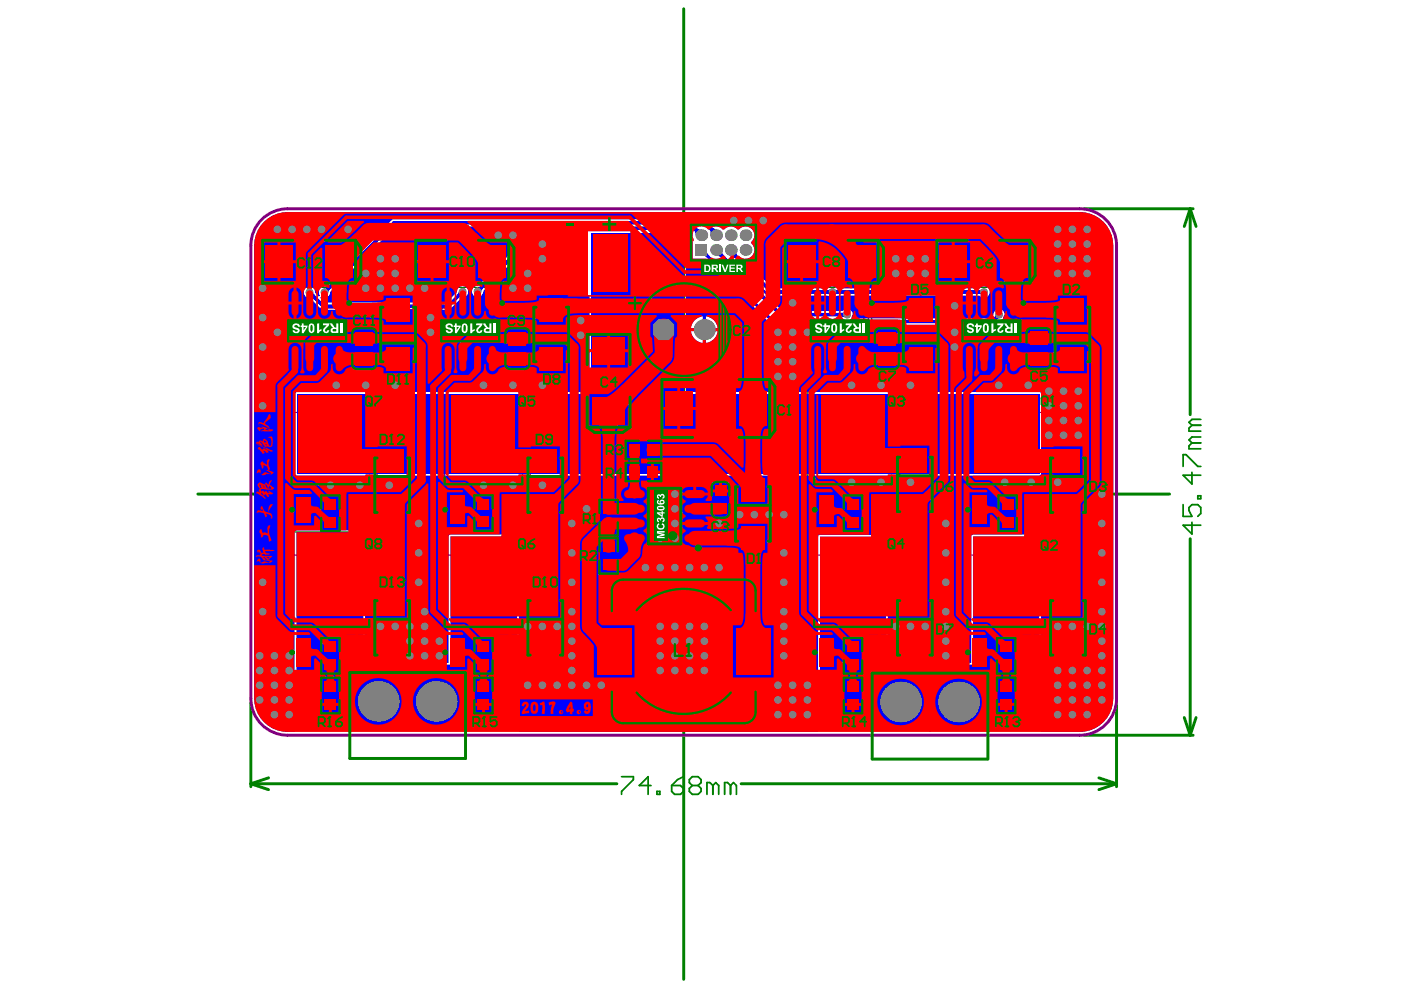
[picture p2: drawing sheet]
<svg xmlns="http://www.w3.org/2000/svg" width="297mm" height="210mm" viewBox="0 0 297 210" stroke-linecap="round" stroke-linejoin="round" font-family="sans-serif">
<g fill="none" stroke="#800080" stroke-width=".25">
<path d="M61.2 65.4h12.1v9.5h-12.1zM81.2 65.6h6.4v10.6h-6.4zM93.7 65.4h12v9.5h-12zM113.7 65.6h6.4v10.6h-6.4zM172 65.4h12.1v9.5h-12.1zM192 65.6h6.4v10.6h-6.4zM204.2 65.4h12v9.5h-12zM224.2 65.6h6.4v10.6h-6.4zM61.8 87.4h16.5v15.3h-16.5zM80 97.6h6.4v10.6h-6.4zM94.3 87.4h16.4v15.3h-16.4zM112.4 97.6h6.4v10.6h-6.4z"/>
<path d="M172.6 87.4h16.5v15.3h-16.5zM190.8 97.4h6.4v10.6h-6.4zM205.1 87.4h16.5v15.3h-16.5zM223.2 97.6h6.4v10.6h-6.4zM61.8 117.7h16.5v15.2h-16.5zM94.3 117.7h16.4v15.2h-16.4zM136 103.2h9.8v12.4h-9.8zM156.4 103.7h6.4v10.6h-6.4zM172.6 117.7h16.5v15.2h-16.5zM205.1 117.7h16.5v15.2h-16.5zM80 127.8h6.4v10.6h-6.4zM112.4 127.8h6.4v10.6h-6.4z"/>
<path d="M190.8 127.8h6.4v10.6h-6.4zM223.2 127.8h6.4v10.6h-6.4z"/>
<circle cx="71" cy="67.6" r="1.23"/>
<circle cx="103.5" cy="67.6" r="1.23"/>
<circle cx="181.9" cy="67.6" r="1.23"/>
<circle cx="214" cy="67.6" r="1.23"/>
<circle cx="143.6" cy="113.4" r="1.23"/>
</g>
<g fill="none" stroke="#008000" stroke-width=".25">
<path d="M60.5 60.9h13.5v18.4h-13.5zM66 70.1h2.5M67.2 68.9v2.5M92.9 60.9h13.6v18.4h-13.6zM98.5 70.1h2.4M99.7 68.9v2.5M171.3 60.9h13.5v18.4h-13.5zM176.8 70.1h2.5M178 68.9v2.5M203.4 60.9h13.6v18.4h-13.6zM209 70.1h2.4M210.2 68.9v2.5"/>
<path d="M60.5 82.5h19.1v29.5h-19.1zM68.8 97.3h2.5M70 96v2.5M92.9 82.5h19.2v29.5h-19.2zM101.3 97.3h2.4M102.5 96v2.5M171.3 82.5h19.1v29.5h-19.1zM179.6 97.3h2.5M180.9 96v2.5M203.7 82.5h19.2v29.5h-19.2zM212.1 97.3h2.4M213.3 96v2.5"/>
<path d="M60.5 112.8h19.1v29.4h-19.1zM92.9 112.8h19.2v29.4h-19.2zM171.3 112.8h19.1v29.4h-19.1zM203.7 112.8h19.2v29.4h-19.2zM68.8 127.5h2.5M70 126.3v2.4M101.3 127.5h2.4M102.5 126.3v2.4M179.6 127.5h2.5M180.9 126.3v2.4M212.1 127.5h2.4M213.3 126.3v2.4"/>
</g>
<g fill="none" stroke="#008000" stroke-width=".5">
<path d="M54.5 54.3v2.4M77.3 55.5h2.5M78.6 54.3v2.4M86.9 54.3v2.4M109.8 55.5h2.4M111 54.3v2.4M165.3 54.3v2.4M188.1 55.5h2.5M189.4 54.3v2.4M197.4 54.3v2.4M220.3 55.5h2.4M221.5 54.3v2.4"/>
<path d="M83.2 79.5h2.4M83.2 61.3h2.4M84.4 60.1v2.5M115.6 79.5h2.5M115.6 61.3h2.5M116.9 60.1v2.5M127.8 69.7h2.5M194 79.5h2.4M194 61.3h2.4M195.2 60.1v2.5M226.1 79.5h2.5M226.1 61.3h2.5"/>
<path d="M227.4 60.1v2.5M81.9 94.3h2.5M114.4 94.3h2.4M127.8 93.8h2.5M129 92.5v2.5M139.2 85.4v2.4M165.3 86.6h2.4M166.5 85.4v2.4M192.7 94.1h2.5M225.2 94.3h2.5M81.9 112.5h2.5M83.2 111.2v2.5"/>
<path d="M114.4 112.5h2.4M115.6 111.2v2.5M158.4 118.5h2.5M158.4 100.4h2.5M159.6 117.3v2.5M192.7 112.3h2.5M194 111.1v2.4M225.2 112.5h2.5M226.4 111.2v2.5M81.9 124.5h2.5M114.4 124.5h2.4M192.7 124.5h2.5"/>
<path d="M225.2 124.5h2.5M81.9 142.7h2.5M83.2 141.5v2.4M114.4 142.7h2.4M115.6 141.5v2.4M192.7 142.7h2.5M194 141.5v2.4M225.2 142.7h2.5M226.4 141.5v2.4"/>
</g>
<g fill="none" stroke="#008000" stroke-width=".62">
<path d="M145 1.9v205.7M229.9 44.3h23.1M252.3 44.3l1.3 3.7M252.3 44.3l-1.2 3.7M252.3 44.3v43.6M42 104.8h206M252.3 114.2v41.7M53.2 149v17.8M229.9 155.9h23.1M236.7 149v17.8M251.1 152.1l1.2 3.8M253.6 152.1l-1.3 3.8"/>
<path d="M53.2 166.2l3.7 1.2M53.2 166.2h77.6M56.9 164.9l-3.7 1.3M157.1 166.2h79.6M233 164.9l3.7 1.3M236.7 166.2l-3.7 1.2"/>
</g>
<g fill="none" stroke="#008000" stroke-width=".37">
<path d="M250.8 98.9v-2.5h.7l2.5 2.5h.6M252.7 90.2l-.6 .6v.6h2.5M252.7 93.9l-.6 .6v.7h2.5M252.7 93.9h1.9M252.7 90.2h1.9M254.6 92.7h-1.9l-.6 .6 .6 .6M254.6 88.9h-1.9l-.6 .6 .6 .7M250.8 107v2.5h1.9l-.6-1.3v-.6l.6-.6h1.3l.6 .6v1.3l-.6 .6M252.7 110.7v2.5l-1.9-1.8h3.8M252.7 100.1v2.5l-1.9-1.8h3.8M254 105.1h.6v.6h-.6zM131.8 164.7h2.5v.6l-2.5 2.5v.6"/>
<path d="M138 166.5h-2.5l1.9-1.8v3.7M139.3 167.8h.6v.6h-.6zM142.4 166.5h1.9l.6 .7v.6l-.6 .6h-1.3l-.6-.6zM144.9 164.7l-1.2 .6-1.3 1.2M146.8 166.5l-.7-.6v-.6l.7-.6h1.2l.6 .6v.6l-.6 .6M146.8 166.5h1.2M146.8 166.5l-.7 .7v.6l.7 .6h1.2l.6-.6v-.6l-.6-.7M151.1 166.5l-.6-.6h-.6v2.5M151.1 166.5v1.9M151.1 166.5l.7-.6 .6 .6v1.9M154.9 166.5l-.6-.6h-.7v2.5M154.9 166.5v1.9"/>
<path d="M154.9 166.5l.6-.6 .6 .6v1.9"/>
</g>
<path d="M55.5 46.5a7.8 7.8 0 0 1 5.5-2.2h167.9a7.8 7.8 0 0 1 7.8 7.8v96a7.8 7.8 0 0 1-7.8 7.8h-167.9a7.8 7.8 0 0 1-7.8-7.8v-96a7.8 7.8 0 0 1 2.3-5.6z" fill="none" stroke="#800080" stroke-width=".62"/>
<g fill="none" stroke="#c0c073" stroke-width=".21">
<path d="M129.9 120h.4M129.9 119.9h.4M130 119.8h.3M130 119.7h.3M130 119.7h.4M130 119.6h.4M130 119.5h.4M130.1 119.4h.3M130.1 119.3h.3M130.1 119.3h.4M130.1 119.2h.4M130.2 119.1h.3"/>
<path d="M130.2 119h.3M130.2 118.9h.4M130.2 118.8h.4M130.3 118.8h.3M130.3 118.7h.3M130.3 118.6h.4M130.4 118.4h.3M130.4 118.4h.4M130.4 118.3h.4M130.4 118.2h.4M130.5 118.2h.3M130.5 118.1h.3"/>
<path d="M130.5 118.1h.4M130.5 118h.4M130.6 117.9h.3M130.6 117.8h.4M130.6 117.7h.4M130.7 117.6h.3M130.7 117.6h.4M130.7 118.5h-.4M130.7 117.5h.4M130.8 117.4h.3M130.8 117.4h.4M130.8 117.3h.4"/>
<path d="M130.8 117.2h.4M130.9 117.2h.3M130.9 117.1h.4M130.9 117h.4M131 117h.3M131 116.9h.4M131 116.8h.4M131.1 116.7h.4M131.1 116.6h.4M131.2 116.6h.3M131.2 116.5h.4M131.2 116.4h.4"/>
<path d="M131.3 116.4h.3M131.3 116.3h.4M131.4 116.2h.4M131.4 116.1h.4M131.5 116.1h.3M131.5 116h.4M131.5 115.9h.4M131.6 115.9h.4M131.6 115.8h.4M131.7 115.7h.3M131.7 115.7h.4M131.7 115.6h.4"/>
<path d="M131.8 115.6h.3M131.8 115.5h.4M131.8 115.4h.4M131.9 115.4h.4M131.9 115.3h.4M132 117.7h.4M132 117.6h.7M132 117.5h.7M132 115.2h.4M132 117.8h.3M132 117.5h.8M132.1 117.8h.1"/>
<path d="M132.1 117.4h.8M132.1 117.4h1.2M132.1 115.1h.4M132.1 115h.4M132.1 117.3h1.2M132.2 117.3h.5M132.2 114.9h.4M132.2 114.8h.4M132.2 117.2h.5M132.3 117.2h.4M132.3 114.8h.4M132.3 114.7h.4"/>
<path d="M132.4 117.1h.4M132.4 114.7h.4M132.4 114.6h.4M132.4 115.1l-.4 .1M132.4 114.5h.5M132.5 117.1h.4M132.5 114.5h.4M132.5 114.4h.4M132.6 117.6l-.6 .1M132.6 114.4h.4M132.6 117h.4M132.7 114.2h.4"/>
<path d="M132.7 117h.3M132.8 114.1h.4M132.8 116.9h.2M132.8 118.1h.3M132.8 118h.2M132.8 117.9h.2M132.8 117.8h.2M132.8 117.7h.2M132.8 114h.4M132.9 118.2h.3M132.9 118.1h.2M132.9 117.6h.1"/>
<path d="M132.9 117.6h.2M132.9 114h.4M132.9 113.9h.4M132.9 116.8h.1M132.9 116.7h.1M132.9 118.2h.4M132.9 117.5h.2M132.9 115.9h.3M133 118.3h.7M133 117.5h.2M133 117.4h.2M133 117.3h.5"/>
<path d="M133 113.9h.4M133 113.8h.4M133 116h.4M133 115.9h.3M133 115.8h.1M133 116.1h.4M133.1 118.4h.5M133.1 114.3h-.5M133.1 113.7h.4M133.1 116.1h.4M133.1 117.2h.5M133.1 116.2h.4"/>
<path d="M133.2 118.4h.4M133.2 113.6h.4M133.2 117.2h.6M133.2 116.3h.4M133.2 116.2h.4M133.2 118.5h.3M133.2 113.5h.5M133.3 113.5h.4M133.3 116.4h.3M133.3 116.3h.3M133.4 117.1h.7M133.4 116.5h.2"/>
<path d="M133.4 113.4h.4M133.4 113.3h.4M133.4 113.3h.5M133.5 118.2h.3M133.5 113.2h.4M133.5 116.6h.1M133.5 113.2h.5M133.5 117.1h1.8M133.6 113.1h.4M133.6 118.1h1M133.6 117h1.7M133.6 113.1h.5"/>
<path d="M133.7 118.1h.9M133.7 113h.4M133.7 118h.5M133.7 117h1.5M133.7 113h.5M133.8 112.9h.4M133.8 118h.3M133.8 117.9h.3M133.8 116.9h1.4M133.8 112.9h.5M133.9 117.9h.2M133.9 117.8h.2"/>
<path d="M133.9 112.8h.4M133.9 118.2h.7M133.9 117.7h.2M133.9 112.8h.5M134 112.7h.4M134 117.6h.6M134 117.5h.6M134 116.9h1.1M134 112.7h.5M134.1 118.2h.5M134.2 117.5h.3M134.2 112.5h.4"/>
<path d="M134.2 119.2h.3M134.2 119.1h.3M134.2 119.1h.4M134.2 119h.4M134.2 116.8h.8M134.2 112.5h.5M134.3 117.6l-.4 .1M134.3 119.2h.2M134.3 119h.3M134.3 118.9h.3M134.3 112.4h.4M134.3 118.8h.4"/>
<path d="M134.3 118.8h1.3M134.3 112.4h.5M134.4 118.7h1.2M134.4 112.3h.5M134.4 118.7h.6M134.5 112.2h.5M134.5 118.5h.5M134.5 118.4h.5M134.5 118.3h.2M134.5 118.6h.5M134.5 118.4h.2M134.6 118.6h.3"/>
<path d="M134.6 112.1h.5M134.6 112.6h-.5M134.7 117.1h.6M134.7 112.1h.5M134.7 116.7h.2M134.7 112h.5M134.8 118.8h.8M134.8 116.7h.1M134.8 112h.5M134.8 118.9h.8M134.8 118.4h.3M134.8 117.2h.5"/>
<path d="M134.8 116.6h.1M134.8 111.9h.5M134.9 118.3h.3M134.9 111.9h.5M134.9 118.9h.7M134.9 111.8h.5M134.9 117.2h.4M135 118.3h.2M135 119h.6M135 118.2h.3M135 117.3h.2M135.1 118.2h.2"/>
<path d="M135.1 119h.5M135.1 118.1h.3M135.1 119.1h.4M135.1 111.7h.5M135.2 118.1h.2M135.2 111.6h.5M135.2 118h.2M135.2 119.1h.3M135.2 118.7h.4M135.2 111.6h.6M135.3 118h.1M135.3 117.9h.1"/>
<path d="M135.3 117.9h.2M135.3 118.6h.4M135.3 111.5h.5M135.4 117.8h.1M135.4 111.5h.5M135.4 118.6h.3M135.4 111.4h.6M135.5 118.5h.2M135.5 111.4h.5M135.5 111.3h.6M135.6 118.4h.2M135.6 111.7l-.6 .1"/>
<path d="M135.6 118.3h.2M135.6 111.3h.6M135.7 118.3h.1M135.7 111.2h.5M135.7 118.2h.1M135.7 115.1h.2M135.7 115h.2M135.7 115h.3M135.8 118.2h.1M135.8 114.9h.3M135.8 111.2h.5M135.8 114.8h.4"/>
<path d="M135.8 111.1h.6M135.9 114.8h.4M135.9 114.7h.5M135.9 120h.4M135.9 119.9h.4M135.9 114.7h.6M135.9 111.1h.6M136 119.9h.4M136 119.8h.4M136 114.6h.1M136 111h.5M136 119.7h.4"/>
<path d="M136 119.7h.5M136 111h.6M136.1 119.6h.4M136.1 113h.4M136.1 112.9h.4M136.1 119.5h.4M136.1 113.1h.6M136.1 113.1h.5M136.1 113h.5M136.1 112.8h.3M136.1 112.8h.2M136.1 112.7h.2"/>
<path d="M136.2 119.4h.4M136.2 113.2h.5M136.2 119.3h.4M136.2 119.2h.5M136.2 113.2h.6M136.2 114.6h.4M136.2 110.8h.6M136.3 119.2h.4M136.3 113.3h.5M136.3 119.1h.4M136.3 110.8h.6M136.4 119h.4"/>
<path d="M136.4 113.4h.5M136.4 114.6h.3M136.4 118.9h.4M136.4 118.9h.5M136.4 113.4l.6 .1M136.4 114.5h.5M136.4 110.7h.6M136.5 118.8h.4M136.5 110.7h.6M136.5 118.7h.4M136.5 118.7h.5M136.5 113.5h.5"/>
<path d="M136.5 110.6h.7M136.6 118.6h.4M136.6 113.6h.5M136.6 114.5h.4M136.6 110.6h.7M136.7 113.7h.5M136.7 114.4h.4M136.7 118.4h.4M136.7 118.4h.5M136.7 110.5h.6M136.8 118.3h.4M136.8 114.4h1.1"/>
<path d="M136.8 113.8h.5M136.8 110.9h-.7M136.8 110.5h.6M136.8 118.2h.5M136.9 118.2h.4M136.9 118.1h.4M136.9 114.3h1M136.9 113.9h.5M136.9 110.4h.6M136.9 118.1h.5M136.9 118h.5M136.9 114h.6"/>
<path d="M137 118h.4M137 110.4h.6M137 117.9h.5M137 114.2h.8M137 114.1h1M137 114h1.1M137.1 117.9h.4M137.1 114.2h.7M137.1 114.1h.8M137.1 115.9h.6M137.1 115.8h.6M137.1 115.8h.5"/>
<path d="M137.1 115.7h.5M137.1 115.6h.5M137.1 110.3h.6M137.1 118.5h-.5M137.1 117.8h.5M137.1 116h.6M137.1 115.5h.5M137.1 115.4h.5M137.1 110.3h.7M137.2 117.7h.4M137.2 116.1h.5M137.2 115.3h.4"/>
<path d="M137.2 116.2h.5M137.2 115.2h.3M137.2 110.2h.7M137.3 117.6h.5M137.3 115.2h.2M137.3 117.5h.5M137.3 116.3h.4M137.3 116.2h.4M137.3 114.4h.7M137.3 110.2h.7M137.4 117.5h.4M137.4 115.1h.1"/>
<path d="M137.4 117.4h.5M137.4 114.5h1.5M137.4 114.5h.8M137.4 110.1h.7M137.5 117.3h.5M137.5 116.3h.1M137.5 114.6h1.4M137.6 114.6h1.4M137.6 117.2h.4M137.6 114h.6M137.6 117.2h.5M137.6 117.1h.5"/>
<path d="M137.6 114.7h1.4M137.7 114.7h1.3M137.7 110h.7M137.7 117.6l-.5 .1M137.7 113.9h.5M137.7 117h.5M137.7 117.1h.5M137.7 114.8h1.3M137.8 117h.5M137.8 114.8h1.2M137.8 109.9h.7M137.8 116.9h.5"/>
<path d="M137.8 114.9h1.2M137.9 113.9h.4M137.9 116.9h.5M137.9 114.9h1M137.9 109.9h.7M137.9 113.8h.4M137.9 115h1M138 115h.9M138 109.8h.7M138 113.8h.4M138 113.7h.4M138 116.7h.6"/>
<path d="M138 115.1h.9M138 109.8h.8M138.1 113.7h.3M138.1 116.7h.5M138.1 113.6h.3M138.1 115.1h.7M138.1 116.6h.6M138.2 113.6h.3M138.2 113.5h.3M138.2 116.6h.5M138.2 109.7h.8M138.2 116.5h.6"/>
<path d="M138.2 113.4h.2M138.2 109.7h.9M138.3 116.5h.5M138.3 116.4h.6M138.3 113.3h.1M138.3 115.2h.4M138.3 110l-.8 .1M138.4 116.4h.5M138.4 109.6h.8M138.4 116.3h.6M138.5 116.3h.5M138.5 109.6h.8"/>
<path d="M138.5 116.8h-.6M138.5 116.3h.6M138.5 114.5h.2M138.6 116.2h.6M138.6 109.5h.9M138.7 116.2h.5M138.7 109.5h.9M138.7 116.1h.6M138.8 116.1h.6M138.8 109.4h.9M138.9 109.4h.9M139 115.9h.6"/>
<path d="M139 115.9h.7M139.1 115.8h.6M139.1 109.3h.9M139.2 115.8h.6M139.2 109.3h.9M139.2 115.7h.7M139.3 119.5h1.5M139.3 119.4h1.5M139.3 119.3h1.5M139.3 119.3h1.4M139.3 119.2h1.4M139.3 119.1h1.4"/>
<path d="M139.3 119h1.5M139.3 118.9h1.5M139.3 118.8h1.5M139.3 115.7h.7M139.4 119.7h1.6M139.4 119.6h1.5M139.4 118.8h1.5M139.4 118.7h1.5M139.4 118.7h1.6M139.4 118.6h1.6M139.4 115.6h.6M139.4 119.9h11.1"/>
<path d="M139.4 119.8h1.8M139.4 119.8h1.7M139.4 118.6h1.7M139.4 115.6h.7M139.5 118.4h10.9M139.5 118.3h10.9M139.5 120h5.5M139.5 119.9h10.9M139.5 118.2h10.9M139.5 116h-.7M139.5 115.5h.7M139.6 118.2h10.7"/>
<path d="M139.6 109.1h1.1M139.6 118.1h10.7M139.6 118h10.7M139.6 115.5h.7M139.7 118h10.5M139.7 115.4h.7M139.7 109.1h1.1M139.7 117.9h10.5M139.7 115.4h.8M139.7 110.4h.8M139.7 110.4h.7M139.7 110.3h.5"/>
<path d="M139.7 110.3h.4M139.7 110.2h.3M139.8 117.9h10.3M139.8 110.5h.8M139.8 110.2h.2M139.8 117.8h10.3M139.8 115.3h.7M139.8 110.1h.2M139.8 110.5h1M139.9 117.7h10.1M139.9 109h1.1M139.9 115.3h.8"/>
<path d="M140 115.2h.7M140 109h1.2M140 117.6h9.9M140.1 117.5h9.7M140.1 108.9h1.3M140.2 117.5h9.5M140.2 117.4h9.5M140.2 115.1h.9M140.3 110.6h.6M140.3 108.9h1.3M140.3 117.4h9.3M140.3 115h.9"/>
<path d="M140.4 117.3h9.1M140.4 115h.9M140.4 110.6h.6M140.4 109.2h-1.1M140.5 117.3h8.9M140.5 108.8h1.4M140.5 114.9h.9M140.6 108.8h1.5M140.6 117.2h8.7M140.6 114.9h.9M140.6 110.7h.6M140.7 117.2h8.5"/>
<path d="M140.7 114.8h.9M140.8 110.2h.7M140.8 110.2h.2M140.8 117.1h8.3M140.8 114.8h1M140.8 108.7h1.6M140.9 110.7h.4M140.9 110.3h.6M140.9 115.1l-.8 .1M140.9 114.7h1M141 110.3h.5M141 108.7h1.6"/>
<path d="M141 110.8h.4M141.1 117.1h7.8M141.1 114.7h1M141.1 111.3h.3M141.1 111.2h.4M141.1 111.2h.6M141.1 111.1h1.8M141.1 114.6h1.1M141.1 111.1h1.5M141.1 110.4h.4M141.2 111.4h.2M141.2 111.4h.3"/>
<path d="M141.2 110.8h.4M141.2 108.6h1.9M141.3 114.6h1.1M141.3 111h1.1M141.3 110.4h.1M141.3 110.2h.2M141.3 110.1h.2M141.3 111.5h.2M141.3 110.9h.4M141.4 118.5h-2M141.4 113.3h.5M141.4 113.2h.5"/>
<path d="M141.4 114.5h1.2M141.4 111.5h.2M141.4 108.6h2.2M141.4 113.4h.5M141.4 113.1h.4M141.4 111h.4M141.5 113.1h.3M141.5 113h.4M141.5 112.3h.8M141.5 112.2h.1M141.5 112h.8M141.5 111.6h.2"/>
<path d="M141.5 114.5h1.3M141.5 111.9h.8M141.5 112.4h.8M141.6 113.6h.3M141.6 113.5h.3M141.6 112.9h.2M141.6 109.9h.5M141.6 109.8h.5M141.6 111.6h.2M141.6 114.4h1.4M141.6 110h.5M141.6 109.7h.5"/>
<path d="M141.6 112h.6M141.6 111.7h.2M141.6 112.4h.7M141.6 108.5h6.5M141.7 113.7h.2M141.7 113.6h.2M141.7 109.6h.4M141.7 112.1h.5M141.7 111.7l.4 .1M141.7 110.1h.4M141.7 110.2h.4M141.7 112.5h.8"/>
<path d="M141.7 109.6h.3M141.7 109.5h.3M141.7 112.2h.6M141.7 111.9h.7M141.7 110.3h.4M141.7 112.5h.9M141.8 113.8h.2M141.8 113.7h.2M141.8 112.2h.5M141.8 111.8h.6M141.8 110.5h.3M141.8 110.4h.3"/>
<path d="M141.8 112.6h.8M141.8 109.4h.2M141.8 109.4h.1M141.8 108.5h6.2M141.8 114.4h1.5M141.8 110.6h.3M141.9 112.7h.6M141.9 111h.4M141.9 110.8h.3M141.9 110.7h.3M141.9 110.6h.3M141.9 112.9h.4"/>
<path d="M141.9 112.8h.5M141.9 110.9h.4M142 113.1h.2M142 113h.2M142 112.9h.2M142 113.5h.2M142 113.4h.2M142 113.4h.3M142 113.3h.4M142 113.3h1.3M142 113.2h.9M142 113.2h.8"/>
<path d="M142 113.1h.8M142 111.2h1.8M142.1 108.4h5.5M142.2 110.2h.1M142.3 114.2h5.3M142.3 110.3h.2M142.4 110.3h.7M142.4 108.4h5M142.5 114.2h4.9M142.5 110.4h.5M142.6 113.1h.1M142.6 110.6h.4"/>
<path d="M142.6 110.5h.4M142.6 114.1h4.6M142.6 113.3h.7M142.6 110.6h.3M142.7 113.4h.6M142.7 111.2h1.2M142.7 110.7h.2M142.7 110.3h.4M142.7 110.2h.3M142.8 113.5h.3M142.8 110.1h.2M142.8 111.3h1.1"/>
<path d="M142.9 114.1h4M143 113.2h.3M143 111.3h.8M143.1 114h3.6M143.1 113.2h.2M143.1 113.1h.2M143.1 108.3h3.6M143.1 113h.2M143.2 113h.1M143.2 112.9h.1M143.2 111.4h.5M143.2 113.4l-.5 .1"/>
<path d="M143.2 111.4h.4M143.3 111.5h.3M143.4 111.5h.1M143.4 114h3M143.5 119.8h3.1M143.5 119.8h3M143.6 119.7h2.9M143.6 119.6h2.9M143.6 119.5h2.8M143.7 119.5h2.7M143.7 119.4h2.7M143.7 113.9h2.4"/>
<path d="M143.7 108.2h2.3M143.8 119.3h2.6M143.8 119.2h2.5M143.8 119.1h2.5M143.9 119h2.4M143.9 119h2.3M143.9 118.9h2.3M143.9 118.8h2.3M144 118.8h2.2M144 118.7h2.1M144 118.6h2.1M144 114.3h-2.1"/>
<path d="M144.1 118.5h2M144.1 118.6h2M144.3 108.2h1.2M144.4 113.9h1.1M144.7 117h.8M144.8 116.9h.7M144.8 116.8h.6M144.8 116.7h.6M144.9 116.6h.4M144.9 116.7h.5M144.9 116.6h.5M144.9 116.5h.4"/>
<path d="M145 116.4h.3M145 116.3h.2M145.1 120h5.3M145.1 116.3h.1M145.1 116.2h.1M145.1 116.1h.1M145.8 114.3h2.1M145.9 112.3h1.2M145.9 112.5h2M145.9 112.4h2M145.9 112.4h1.9M145.9 112.2h.9"/>
<path d="M145.9 112.5h2.1M145.9 112.3h1M146 112.6h2.3M146 112.2h.6M146.1 108.6h2.3M146.2 112.1h.3M146.4 110.6h.6M146.4 110.6h.5M146.5 110.7h.6M146.5 110.5h.3M146.5 114.4h1.5M146.5 110.7h.7"/>
<path d="M146.5 108.6h2M146.6 110.8h.6M146.7 110.8h.7M146.8 114.4h1.4M146.8 110.9h.8M147 111h.7M147 108.7h1.8M147 114.5h1.3M147.1 111h.8M147.1 111.1h.9M147.1 112.7h1.5M147.2 111.9h.5"/>
<path d="M147.2 111.8h.5M147.2 111.7h.6M147.2 111.1h1.2M147.2 112h.5M147.2 111.6h.6M147.2 111.2h1.2M147.2 108.7h1.7M147.3 114.5h1.2M147.3 112.1h.4M147.3 112h.4M147.3 112.2h.4M147.3 111.6h.6"/>
<path d="M147.3 111.2h1M147.4 112.3h.4M147.4 112.2h.3M147.4 111.5h.6M147.4 111.5h.7M147.4 111.4h.7M147.4 111.4h.8M147.4 111.3h.9M147.4 114.6h1.1M147.5 112.7h1.7M147.6 108.8h1.5M147.6 114.6h1.1"/>
<path d="M147.6 112.8h1.7M147.7 114.7h1.1M147.7 111.7l-.5 .1M147.8 108.8h1.5M147.9 112.8h1.4M147.9 114.7h1M148 112.9h1.3M148 114.8h1M148.1 108.9h1.4M148.2 112.9h1M148.2 114.8h.9M148.2 111.1h.2"/>
<path d="M148.3 113h.9M148.3 114.9h.9M148.3 108.9h1.3M148.4 113h.7M148.4 114.9h.9M148.5 109h1.3M148.5 115h.9M148.6 119.8h1.9M148.6 113.1h.4M148.6 118.5h1.9M148.6 109h1.3M148.7 115h.8"/>
<path d="M148.8 119.8h1.7M148.8 115.1h.8M148.8 119.7h1.7M148.9 118.6h1.6M148.9 115.1l.8 .1M148.9 109.1h1.2M148.9 119.7h1.6M149 119.6h1.5M149 118.7h1.5M149 119.6h1.6M149 119.5h1.6M149 109.1h1.2"/>
<path d="M149.1 119.5h1.5M149.1 119.4h1.5M149.1 118.8h1.5M149.1 115.2h.7M149.1 119.3h1.5M149.1 118.9h1.5M149.2 119.3h1.4M149.2 119.2h1.4M149.2 119.1h1.4M149.2 119h1.4M149.2 115.3h.7M149.2 109.2h1.2"/>
<path d="M149.3 115.3h.7M149.3 115.4h.8M149.5 115.4h.7M149.5 115.5h.7M149.5 109.3h1.1M149.6 115.5h.7M149.6 109.3h1.1M149.7 115.6h.7M149.8 115.6h.6M149.8 109.4h1M149.9 115.7h.6M149.9 115.7h.7"/>
<path d="M149.9 109.4h1M150 115.8h.6M150.1 109.5h.9M150.1 115.9h.7M150.1 115.8h.6M150.2 109.5h.9M150.2 115.9h.7M150.2 113.3h.7M150.2 113.2h.7M150.3 113.3h.7M150.3 113.1h.5M150.3 116h.7"/>
<path d="M150.3 113.4h.7M150.3 113.1h.4M150.3 109.6h1M150.4 113.4l.7 .1M150.4 116.1h.6M150.4 113h.2M150.4 109.6h.9M150.5 113.5h1.1M150.5 116.1h.6M150.6 116.2h.5M150.6 109.7h.9M150.6 113.6h1"/>
<path d="M150.6 116.2h.6M150.7 116.3h.6M150.7 109.7h.9M150.7 113.6h.9M150.8 116.3h.5M150.8 113.7h.7M150.8 116.3h.6M150.8 109.8h.9M150.9 113.7h.6M150.9 116.4h.5M150.9 113.8h.6M150.9 116.4h.6"/>
<path d="M150.9 109.8h.9M151 113.8h.5M151 113.9h.4M151 116.5h.6M151 116.5h.5M151 109.9h.9M151.1 113.9h.3M151.1 114h.4M151.1 114h.3M151.1 116.6h.6M151.1 109.9h.9M151.2 114.1h.3"/>
<path d="M151.2 116.6h.5M151.2 116.7h.6M151.3 114.2h.3M151.3 116.7h.5M151.3 113.4h.4M151.3 113.3h.4M151.3 110h.8M151.3 114.3h.4M151.3 116.8h.6M151.3 113.3h.9M151.3 113.2h.8M151.3 113.1h.8"/>
<path d="M151.3 110l1 .1M151.4 114.4h.3M151.4 113.1h.7M151.4 116.9h.5M151.4 113h.7M151.4 112.7h.6M151.4 112.7h.5M151.4 112.6h.5M151.4 112.5h.4M151.5 116.9h.5M151.5 112.8h.5M151.5 112.5h.2"/>
<path d="M151.5 117h.5M151.5 113h.6M151.5 112.9h.6M151.5 112.9h.5M151.5 114.5h.2M151.5 110.1h.8M151.6 117h.5M151.6 117.1h.5M151.6 114.5h.1M151.6 110.2h.8M151.7 113.4l-.5 .1M151.7 117.1h.5"/>
<path d="M151.7 117.2h.5M151.7 110.2h.8M151.8 115.1h.3M151.8 115h.3M151.8 115h.2M151.8 114.9h.1M151.8 117.2h.5M151.8 117.3h.5M151.8 115.1l1 .1M151.8 115.3h.9M151.8 115.2h1M151.8 114.8h.1"/>
<path d="M151.8 110.3h.8M151.9 117.3h.4M151.9 113.4h.3M151.9 113.3h.3M151.9 115.4h.7M151.9 115.3h.8M151.9 117.4h.5M151.9 113.4h.4M151.9 110.3h.8M152 117.5h.5M152 113.6h.4M152 113.5h.3"/>
<path d="M152 115.5h.5M152 113.7h.5M152 113.6h.5M152 110.4h.8M152.1 117.6h.4M152.1 115.6h.3M152.1 117.6l.5 .1M152.1 113.7h.4M152.1 110.4h.8M152.2 117.7h.5M152.2 117.8h.5M152.2 113.8h.2"/>
<path d="M152.2 115.6h.2M152.2 110.5h.7M152.3 117.8h.4M152.3 117.9h.5M152.3 110.5h.7M152.4 118h.4M152.4 110.6h.7M152.4 118.1h.5M152.4 118h.5M152.5 118.1h.4M152.5 110.6h.7M152.5 118.2h.5"/>
<path d="M152.5 110.7h.7M152.6 118.3h.4M152.6 118.2h.4M152.6 118.3h.5M152.6 118.4h.5M152.6 115.1h.3M152.6 115h.3M152.6 110.7h.7M152.7 118.4h.4M152.7 118.5h.5M152.7 115h.2M152.7 114.9h.2"/>
<path d="M152.7 110.8h.7M152.8 118.6h.4M152.8 118.7h.5M152.8 114.9h.2M152.8 114.8h.2M152.8 110.8h.7M152.9 118.7h.4M152.9 110.9h.7M152.9 118.8h.5M152.9 118.8h.4M152.9 114.8h.2M153 118.9h.4"/>
<path d="M153 114.1h.6M153 114h.7M153 114.7h.1M153 117.8h.6M153 117.7h.6M153 119h.4M153 114.2h.5M153 113.9h.7M153 114.6h.2M153 111h.7M153.1 117.8h.4M153.1 119.1h.4"/>
<path d="M153.1 119h.4M153.1 114.4h.2M153.1 114.6h.1M153.1 114.5h.2M153.1 117.9h.3M153.1 117.6h.7M153.1 119.2h.4M153.1 111h.7M153.2 119.3h.4M153.2 119.2h.4M153.2 111.1h.6M153.2 117.5h.7"/>
<path d="M153.2 113.9h.6M153.3 119.5h.4M153.3 119.4h.4M153.3 111.1h.6M153.3 119.6h.5M153.3 119.6h.4M153.3 113.8h.5M153.3 111.2h.7M153.4 117.5h.5M153.4 119.7h.4M153.4 119.8h.4M153.4 114.3h-.3"/>
<path d="M153.4 113.8h.4M153.4 111.2h.6M153.5 117.4h.5M153.5 120h.4M153.5 119.9h.4M153.5 111.3h.6M153.5 113.7h.4M153.6 111.3h.6M153.6 117.4h.5M153.6 113.7h.3M153.6 113.6h.3M153.6 111.4h.6"/>
<path d="M153.7 117.3h.4M153.7 111.4h.6M153.7 117.6l-.7 .1M153.7 117.3h.5M153.7 113.6h.1M153.7 111.5h.7M153.8 117.2h.4M153.8 117.2h.5M153.8 111.5h.6M153.9 117.1h.4M153.9 111.6h.6M153.9 118.5h1.4"/>
<path d="M153.9 118.6h.7M153.9 117.1h.5M153.9 111.6h.7M154 117h.4M154 118.6h.4M154 117h.5M154 111.7h.6M154.1 118.4h.6M154.1 116.9h.5M154.1 111.7l.6 .1M154.1 116.9h1.2M154.2 111.8h.6"/>
<path d="M154.2 116.7h1.3M154.2 111.9h.6M154.3 118.4h.4M154.3 116.7h1.2M154.3 116.6h1.3M154.3 111.9h.6M154.4 118.3h.3M154.4 116.5h1.3M154.4 112h.5M154.4 116.5h.7M154.4 112h.6M154.5 117.5h.4"/>
<path d="M154.5 117.4h.5M154.5 117.3h.5M154.5 116.4h.5M154.5 112.1h.5M154.5 117.6h.3M154.5 117.3h.6M154.5 117.2h.6M154.6 118.3h.2M154.6 117.2h.7M154.6 116.3h.4M154.6 112.1h.5M154.6 118.2h.7"/>
<path d="M154.6 117.1h.7M154.6 112.2h.5M154.7 117h.6M154.7 116.9h.6M154.7 116.3h.3M154.7 112.2h.5M154.7 118.2h.6M154.7 118.6h.6M154.7 116.2h.3M154.7 116.1h.3M154.7 116h.3M154.7 115.9h.3"/>
<path d="M154.7 115.8h.3M154.7 115.7h.3M154.7 115.6h.3M154.7 115.5h.3M154.7 115.4h.3M154.7 112.3h.6M154.7 115.4h.2M154.8 118.4h.5M154.8 118.1h.5M154.8 118.8h.4M154.8 118.7h.5M154.8 112.4h.6"/>
<path d="M154.8 118.8h.3M154.9 118.3h.4M154.9 118.1h.4M154.9 112.5h.6M154.9 112.4h.5M154.9 118h.4M154.9 118.9h.2M155 118h.3M155 119.7h.7M155 119.6h.7M155 119.6h.8M155 119.5h.8"/>
<path d="M155 112.6h.6M155 112.5h.5M155 117.9h.3M155 119.8h.5M155 119.7h.6M155.1 117.9h.3M155.1 117.8h.3M155.1 119.4h.7M155.1 117.8h.4M155.1 117.7h.4M155.1 117.7h.2M155.1 112.7h.6"/>
<path d="M155.2 117.6h.1M155.2 117.5h.1M155.2 117.4h.1M155.2 117.3h.1M155.2 116.5h.5M155.2 112.7h.5M155.2 117.2h.1M155.2 119.3h.7M155.2 116.4h.5M155.2 112.8h.6M155.3 119.2h.6M155.3 116.4h.4"/>
<path d="M155.3 112.8h.5M155.3 119.1h.4M155.3 112.9h.6M155.4 119.1h.3M155.4 119h.3M155.4 116.3h.3M155.4 112.9h.5M155.4 117.7h.6M155.4 118.9h.3M155.4 116.8h-1.2M155.4 113h.6M155.5 118.9h.2"/>
<path d="M155.5 118.8h.2M155.5 116.3h.2M155.5 113h.5M155.5 115.8h.6M155.5 115.7h.6M155.5 115.6h.6M155.5 117.6h.5M155.5 116.2h.1M155.5 116.1h.2M155.5 115.9h.3M155.5 115.9h.4M155.5 115.8h.4"/>
<path d="M155.5 113.1h.5M155.5 115.5h.6M155.6 117.5h.4M155.6 118.7h.1M155.6 113.1h.5M155.6 115.5h.5M155.6 115.4h.4M155.6 118h.4M155.6 117.9h.4M155.6 117.8h.4M155.6 117.7h.4M155.6 118.6h.2"/>
<path d="M155.6 113.2h.5M155.7 118h.3M155.7 117.4h.3M155.7 118.6h.1M155.7 113.2h.5M155.7 115.4h.2M155.7 118.4h.1M155.7 118.1h.3M155.7 116h-.2M155.7 113.3h.5M155.8 118.3h.1M155.8 118.1h.2"/>
<path d="M155.8 117.3h.3M155.8 119.1h.1M155.8 117.3h.2M155.8 118.4h.1M155.8 113.4h.5M155.8 113.3h.5M155.8 118.5h-.1M155.8 118.2h.2M155.8 118.2h1M155.8 117.2h.4M155.8 117.1h.4M155.8 117.2h.3"/>
<path d="M155.9 119.1h.1M155.9 119h.1M155.9 113.4l.5 .1M155.9 117h.4M155.9 117h.2M155.9 117.1h.4M155.9 119h.2M155.9 113.5h.6M155.9 116.9h.2M156 118.9h.1M156 113.6h.5M156 116.8h.1"/>
<path d="M156 118.8h.2M156 113.6h.6M156 116.7h.1M156 116.7h.2M156.1 118.2h.7M156.1 118.8h.1M156.1 118.7h.2M156.1 113.7h.5M156.1 116.6h.1M156.1 118.3h.7M156.1 118.1h.7M156.1 118.6h.3"/>
<path d="M156.1 116.6h.2M156.2 118.5h.7M156.2 118.4h.7M156.2 118.3h.6M156.2 118.1h.5M156.2 118h.5M156.2 118.6h.7M156.2 118.4h.6M156.2 113.8h.5M156.2 117h.2M156.2 116.9h.3M156.2 116.5h.1"/>
<path d="M156.2 118h.4M156.2 113.9h.6M156.3 117.9h.3M156.3 113.9h.5M156.3 116.9h.2M156.3 116.5h.1M156.3 114h.5M156.4 114.1h.5M156.4 114h.5M156.4 116.4h.6M156.5 114.2h.5M156.5 114.1h.5"/>
<path d="M156.5 116.7h.2M156.5 116.6h.3M156.6 118.6h.3M156.6 114.3h.5M156.6 116.6h.2M156.6 116.5h.3M156.6 118.7h.3M156.6 114.4h.5M156.6 116.8h-.3M156.7 114.4h.5M156.7 118.7h.2M156.7 116.3h.4"/>
<path d="M156.7 114.5h.5M156.8 116.3h.3M156.8 114.6h.5M156.8 114.5h.5M156.8 116.2h.3M156.9 116.2h.2M156.9 114.7h.5M156.9 114.7h.4M156.9 116.1h.1M156.9 114.8h.5M157 114.8h.5M157 118.1h.1"/>
<path d="M157 118h.1M157 118h.6M157 117.9h.6M157 117.8h.5M157 117.7h.5M157 117.6l.4 .1M157 114.9h.5M157.1 117.6h.1M157.1 115h.4M157.1 115.1h.5M157.1 115h.5M157.2 115.1h.5"/>
<path d="M157.3 115.3h.4M157.3 115.2h.4M157.3 118.1h.3M157.3 118h.3M157.3 115.4h.5M157.3 115.3h.5M157.4 115.4h.4M157.4 118.2h.2M157.4 118.1h.2M157.4 115.5h.5M157.5 115.6h.4M157.5 115.7h.5"/>
<path d="M157.5 115.6h.5M157.6 115.8h.5M157.6 115.7h.4M157.6 115.9h.5M157.7 115.9h.4M157.7 116h.5M157.8 116.1h.4M157.8 116.2h.5M157.8 116.1h.5M157.9 116.3h.4M157.9 116.2h.4M157.9 116.3h.5"/>
<path d="M158 116.4h.4M158 116.5h.5M158.1 116.6h.4M158.1 116.7h.5M158.2 116.8h.5M158.2 116.9h.5M158.3 117h.4M158.3 117.1h.5M158.4 117.2h.4M158.4 117.4h.5M158.4 117.3h.5M158.5 117.5h.4"/>
<path d="M158.5 117.4h.4M158.5 117.6h.5M158.5 117.5h.5M158.6 117.6h.4M158.6 117.8h.5M158.6 117.7h.5M158.7 117.9h.4M158.7 118.1h.5M158.7 118h.5M158.7 118h.4M158.8 118.2h.4M158.8 118.1h.4"/>
<path d="M158.8 118.3h.5M158.8 118.4h.5M158.9 118.5h.5M158.9 118.4h.4M158.9 118.6h.5M159 118.8h.4M159 118.7h.4M159 119h.5M159 118.9h.5M159.1 119.1h.4M159.1 119h.4M159.1 119.3h.5"/>
<path d="M159.1 119.2h.5M159.2 119.3h.4M159.2 119.6h.5M159.2 119.5h.5M159.2 119.5h.4M159.2 119.4h.4M159.3 119.8h.4M159.3 119.7h.4M159.3 120h.5M159.3 119.9h.5M159.3 119.9h.4M129.5 124.4h.4"/>
<path d="M129.5 124.3h.4M129.5 123.8h.4M129.5 123.7h.4M129.5 123.6h.4M129.5 123.3h.4M129.5 123.2h.4M129.5 123.1h.4M129.5 123h.4M129.5 124.2h.4M129.5 124.1h.4M129.5 124h.4M129.5 123.9h.4"/>
<path d="M129.5 123.5h.4M129.5 123.4h.4M129.5 122.9h.4M129.5 122.8h.4M129.5 122.7h.4M129.5 122.6h.4M129.6 124.9h.3M129.6 124.8h.3M129.6 124.7h.3M129.6 124.6h.3M129.6 124.5h.3M129.6 124.4h.3"/>
<path d="M129.6 125.1h.4M129.6 125h.4M129.6 122.5h.3M129.6 122.4h.3M129.6 122.3h.3M129.6 122.2h.3M129.6 122.1h.3M129.6 122h.3M129.6 121.9h.3M129.6 121.8h.4M129.6 125.4h.4M129.6 125.3h.4"/>
<path d="M129.6 125.2h.4M129.6 121.7h.4M129.6 121.6h.4M129.6 121.5h.4M129.7 125.8h.4M129.7 125.7h.3M129.7 125.6h.3M129.7 125.5h.3M129.7 121.5h.3M129.7 121.4h.3M129.7 121.3h.3M129.7 121.2h.3"/>
<path d="M129.7 121.1h.3M129.7 126.1h.4M129.7 126h.4M129.7 125.9h.4M129.7 121h.4M129.7 120.9h.4M129.7 120.8h.4M129.8 126.3h.3M129.8 126.1h.3M129.8 126.4h.4M129.8 126.3h.4M129.8 126.2h.3"/>
<path d="M129.8 120.8h.3M129.8 120.7h.3M129.8 120.6h.3M129.8 126.6h.4M129.8 126.5h.4M129.8 120.5h.4M129.8 120.4h.4M129.8 120.3h.4M129.9 126.9h.4M129.9 126.8h.4M129.9 126.8h.3M129.9 126.7h.3"/>
<path d="M129.9 120.1h.4M129.9 120.3h.3M129.9 120.2h.3M129.9 120.1h.3M129.9 127h.4M130 127.3h.4M130 127.2h.4M130 127.1h.3M130 127.4h.4M130.1 127.6h.4M130.1 127.5h.3M130.1 127.8h.4"/>
<path d="M130.1 127.7h.4M130.2 128h.4M130.2 127.9h.4M130.2 127.8l.4 .1M130.2 128.1h.4M130.3 128.3h.4M130.3 128.2h.4M130.3 128.2h.3M130.3 128.4h.4M130.4 128.6h.4M130.4 128.5h.4M130.4 128.7h.4"/>
<path d="M130.5 128.9h.4M130.5 128.8h.4M130.6 129.1h.4M130.6 129h.4M130.6 129h.3M130.6 129.2h.4M130.7 129.3h.4M130.7 129.4h.4M130.8 129.5h.4M130.8 129.7h.4M130.8 129.6h.4M130.9 129.8h.4"/>
<path d="M130.9 129.7h.4M130.9 129.9h.4M131 130h.4M131 129.9h.4M131 130.1h.4M131.1 130.2h.4M131.1 130.1h.4M131.1 130.3h.4M131.2 130.4h.4M131.2 130.3h.4M131.2 130.5h.4M131.3 130.6h.4"/>
<path d="M131.3 130.5h.4M131.3 130.7h.5M131.4 130.8h.4M131.4 130.7h.4M131.4 130.9h.5M131.5 131h.4M131.5 130.9h.4M131.5 131h.5M131.6 131.2h.5M131.6 131.1h.4M131.7 131.3h.4M131.7 131.4h.5"/>
<path d="M131.8 131.5h.4M131.8 131.4h.4M131.8 123.6h.1M131.8 123.3h.1M131.8 123.5h1.1M131.8 123.4h.1M131.8 131.5h.5M131.8 124.8h.2M131.8 124.7h.1M131.8 124.6h.1M131.8 124.5h.1M131.8 123.5h1"/>
<path d="M131.8 123.4h.8M131.9 131.7h.5M131.9 131.6h.4M131.9 124.9h.4M131.9 124.8h.1M131.9 124.4h.6M131.9 124.9h1.2M132 131.8h.4M132 131.7h.4M132 126h.1M132 125.9h.1M132 125.8h.1"/>
<path d="M132 131.9h.5M132 131.8h.5M132 125.8h.2M132.1 131.9h.5M132.1 126.1h1.2M132.1 126.1h.1M132.1 125.7h.2M132.1 125h.9M132.1 132h.5M132.1 125h.8M132.2 132.1h.5M132.2 132h.4"/>
<path d="M132.2 126.9h.2M132.2 125.6h.3M132.2 127h.1M132.2 125.6h.5M132.2 126.2h.8M132.3 132.2h.4M132.3 124.3h.2M132.3 127.2h.1M132.3 127.1h.1M132.3 126.8h.2M132.3 132.2h.5M132.3 132.3h.5"/>
<path d="M132.3 127.3h.1M132.3 127.3h.7M132.3 125.5h1.1M132.4 132.4h.5M132.4 132.3h.4M132.4 127.6h.1M132.4 127.5h.1M132.4 127.4h.2M132.4 127.4h.3M132.4 124.3h.1M132.4 124.2h.1M132.4 124.5h.1"/>
<path d="M132.4 125.5h.9M132.4 126.7h.2M132.5 132.5h.5M132.5 132.5h.4M132.5 124.4l-.6 .1M132.5 123.4h.2M132.5 132.6h.5M132.5 126.7h.1M132.6 132.7h.5M132.6 132.6h.5M132.6 126.3h.1M132.6 123.3h.2"/>
<path d="M132.6 128.4h.1M132.6 128.3h.1M132.6 128.2h.2M132.6 127.3h.5M132.6 123.6h.7M132.7 132.8h.5M132.7 132.7h.4M132.7 128.5h.9M132.7 128.5h.2M132.7 128.1h.2M132.7 124.9h.5M132.7 125.4h.4"/>
<path d="M132.7 123.3h.2M132.8 132.9l.5 .1M132.8 132.9h.5M132.8 128.6h.6M132.8 128h.2M132.8 128h.3M132.8 124.3h.5M132.9 133h.5M132.9 128.6h.4M132.9 127.9h.3M132.9 126.1h.4M132.9 123.2h.2"/>
<path d="M132.9 127.2h.4M132.9 133.1h.5M132.9 123.7h.4M133 133.2h.5M133 133.1h.5M133 124.8h.2M133 127.2h.5M133 123.2h.3M133.1 133.3h.5M133.1 129.3h.1M133.1 128.5h.6M133.1 129.2h1.5"/>
<path d="M133.1 124.8h.2M133.1 124.4h.1M133.1 123.7h.2M133.1 127.8h.9M133.1 126h.3M133.1 123.1h.2M133.2 133.4h.5M133.2 129.2h1.4M133.2 124.7h.1M133.2 124.4h.1M133.2 124.3h.1M133.2 123.8h.1"/>
<path d="M133.2 123.2h.1M133.2 123.1h.1M133.2 123h.1M133.2 129.7h.3M133.2 129.7h.1M133.2 129.3h.1M133.2 124.5h.1M133.2 127.1h.6M133.2 126h.2M133.2 125.6h.2M133.3 133.5h.5M133.3 133.5h.4"/>
<path d="M133.3 129.9h.1M133.3 129.8h.1M133.3 124.6h.1M133.3 133.6h.5M133.3 129.1h.3M133.3 127.7h.5M133.3 127.1h.5M133.3 125.9h.2M133.3 125.6h.2M133.4 133.6h.5M133.4 128.4h.4M133.4 125.9h.1"/>
<path d="M133.4 125.7h.1M133.4 133.7h.5M133.4 129.7h.2M133.4 129.1h.2M133.4 125.8h.1M133.5 133.7h.5M133.5 129.3h.1M133.5 127.7h.1M133.5 133.8h.6M133.5 129.6h.2M133.5 129h.2M133.5 130.4h.4"/>
<path d="M133.5 130.3h.1M133.5 128.4h.3M133.6 127h.1M133.6 133.9h.6M133.6 133.9h.5M133.6 129h.2M133.6 130.5h.1M133.6 128.3h.3M133.6 126.9h.1M133.7 134h.5M133.7 130.6h.1M133.7 134h.6"/>
<path d="M133.7 129.3h.9M133.7 128.9h.2M133.7 130.3h.2M133.7 128.3h.2M133.7 127.2h.1M133.8 134.1h.5M133.8 128.9h.2M133.8 130.8h.4M133.8 130.8h.1M133.8 130.3h.2M133.8 128.2h.2M133.8 134.1h.6"/>
<path d="M133.9 130.9h.1M133.9 130.9h.2M133.9 130.2h.2M133.9 128.2h.1M133.9 134.2h.5M133.9 129.5l-.2 .1M133.9 129.5h.2M133.9 131h.1M133.9 128.1h.2M133.9 134.2h.6M134 128.8h.2M134 128.1h.1"/>
<path d="M134 127.9h.1M134 130.2h.3M134 134.3h.5M134 129.4h.2M134 130.8h.3M134 128h.1M134 127.8l-1.1 .1M134 130.1h.3M134 134.3h.6M134.1 128.8h.3M134.1 130.7h.2M134.1 134.4h.5"/>
<path d="M134.1 130.1h.3M134.1 129.4h.2M134.1 134.4h.6M134.2 128.7h.1M134.2 130.7h.2M134.2 134.5h.6M134.2 128.6h.1M134.2 130h.3M134.2 129.3h.4M134.2 130.6h.3M134.3 128.8h.1M134.3 130.3h.1"/>
<path d="M134.3 130.2h.1M134.3 134.6h.6M134.3 130.6h.3M134.3 130.4h.2M134.3 130h.3M134.3 134.6l.7 .1M134.4 129.9h.2M134.4 131.6h.1M134.4 131.5h.1M134.4 131.4h.1M134.4 130.5h.3M134.4 130.5h.4"/>
<path d="M134.4 131.7h.2M134.4 131.3h.1M134.5 129.9h.2M134.5 131.7h.7M134.5 134.7h.5M134.5 129.8h.4M134.5 131.8h.6M134.5 134.8h.6M134.6 131.8h.4M134.6 134.8h.6M134.6 129.8h.2M134.6 134.9h.6"/>
<path d="M134.7 134.9h.6M134.7 129.7h.1M134.7 129.6h.1M134.7 135h.6M134.8 130.3h.2M134.8 135h.6M134.8 129.9h.1M134.8 135.1h.6M134.9 130.3h.3M134.9 130.4h-.3M134.9 130.2h.2M134.9 131.7h.4"/>
<path d="M134.9 135.1h.6M135 130.2h.1M135 130.1h.1M135 135.2h.6M135 130.8h.1M135 131.6h.4M135.1 130.8h.5M135.1 135.3h.6M135.1 132.4h.2M135.1 130.3h.1M135.1 135.3h.7M135.2 132.5h.1"/>
<path d="M135.2 132.3h.1M135.2 131.6h.2M135.2 130.7h.3M135.2 135.4h.6M135.2 132.5h.2M135.2 131.5h.3M135.2 132.2h.1M135.3 132.6h.1M135.3 131.5h.2M135.3 130.7h.1M135.3 132.2h.1M135.3 123.7h.4"/>
<path d="M135.3 123.6h.4M135.3 123.3h.4M135.3 123.2h.4M135.3 123.5h.4M135.3 123.4h.4M135.3 135.4h.6M135.3 132.6h.2M135.3 131.4h.3M135.3 130.6h.1M135.3 124.4h.4M135.3 124.3h.4M135.3 123.8h.4"/>
<path d="M135.3 123.1h.4M135.3 123h.4M135.3 124.2h.4M135.3 124.1h.4M135.3 124h.4M135.3 123.9h.4M135.3 122.9h.4M135.3 122.8h.4M135.3 122.7h.4M135.3 122.6h.4M135.3 122.5h.4M135.3 122.4h.4"/>
<path d="M135.3 122.3h.4M135.3 135.5h.7M135.4 132.7h.4M135.4 130.6h.1M135.4 124.9h.4M135.4 124.8h.4M135.4 124.7h.3M135.4 124.6h.3M135.4 124.5h.3M135.4 122.3h.3M135.4 122.2h.3M135.4 122.1h.3"/>
<path d="M135.4 122.1h.4M135.4 122h.4M135.4 132.7h.3M135.4 131.4h.2M135.4 131.3h.2M135.4 125.1h.4M135.4 125h.4M135.4 125.2h.4M135.4 121.9h.4M135.4 121.8h.4M135.4 121.7h.4M135.4 135.6h.7"/>
<path d="M135.5 125.4h.4M135.5 125.3h.4M135.5 125.2h.3M135.5 121.6h.3M135.5 121.5h.4M135.5 132.8h.2M135.5 131.2h.2M135.5 125.6h.4M135.5 125.5h.4M135.5 121.4h.4M135.5 121.3h.4M135.5 121.2h.4"/>
<path d="M135.5 135.6h.7M135.6 132.8h.1M135.6 130.8h.1M135.6 131.2h.1M135.6 131.1h.1M135.6 132.1h.4M135.6 125.8h.4M135.6 125.7h.3M135.6 121.2h.3M135.6 121.1h.3M135.6 121h.4M135.6 135.7h.7"/>
<path d="M135.6 132.9h.1M135.6 131h.1M135.6 130.9h.1M135.6 132h.3M135.6 126h.4M135.6 125.9h.4M135.6 120.9h.4M135.6 120.8h.4M135.7 132.9h.1M135.7 132.6h.1M135.7 132h.1M135.7 126.1h.4"/>
<path d="M135.7 126.1h.3M135.7 126.2h.4M135.7 120.8h.3M135.7 120.7h.4M135.7 135.7h.6M135.7 132.6h.2M135.7 131.9h.1M135.7 126.3h.4M135.7 120.6h.4M135.7 120.5h.4M135.7 135.8h.7M135.8 132.5h.1"/>
<path d="M135.8 126.4h.3M135.8 126.5h.4M135.8 126.4h.4M135.8 120.4h.4M135.8 132.5h.2M135.8 131.9h.1M135.8 131.8h.1M135.8 126.6h.4M135.8 120.3h.4M135.8 135.9h.7M135.8 135.8h.7M135.9 132.4h.1"/>
<path d="M135.9 132.2h.1M135.9 126.7h.4M135.9 120.1h.4M135.9 132.4h.2M135.9 131.7h.1M135.9 131.6h.2M135.9 126.9h.4M135.9 126.8h.4M135.9 135.9h.7M136 132.3h.1M136 132.3h.2M136 127h.4"/>
<path d="M136 132.2h.2M136 131.6h.3M136 131.5h.3M136 127.1h.4M136 136h.7M136.1 127.2h.4M136.1 136h.7M136.1 127.3h.4M136.1 131.5h.1M136.1 127.4h.4M136.1 132.2h.2M136.2 133.4h.3"/>
<path d="M136.2 127.5h.4M136.2 127.4h.4M136.2 136.1h.7M136.2 131.6h.2M136.2 127.6h.4M136.3 133.4h.2M136.3 127.7h.4M136.3 131.7h.1M136.3 127.6h.4M136.3 132h.1M136.3 120.2h-.5M136.3 133.5h.2"/>
<path d="M136.3 127.8h.4M136.3 131.7h.2M136.3 132h.2M136.3 136.2h.7M136.4 127.8l.4 .1M136.4 131.8h.1M136.4 131.9h.3M136.4 136.2h.7M136.4 133.5h.1M136.4 133.3h.2M136.4 128h.5M136.4 127.9h.4"/>
<path d="M136.4 131.9h.2M136.4 131.8h.2M136.4 132.1h-.2M136.4 136.3h.8M136.5 133.6h.1M136.5 133.2h.1M136.5 128h.4M136.5 133.2h.2M136.5 128.1h.4M136.5 136.3l.9 .1M136.6 133.1h.1M136.6 128.2h.4"/>
<path d="M136.6 133.1h.2M136.6 133h.2M136.6 128.3h.5M136.6 128.3h.4M136.6 132h.1M136.6 136.4h.8M136.7 133h.2M136.7 132.4h.1M136.7 128.4h.4M136.7 132.3h.1M136.7 128.5h.5M136.7 136.5h.8"/>
<path d="M136.8 132.9h.1M136.8 132.3h.3M136.8 128.6h.4M136.8 132.2h.2M136.8 132.8h.2M136.8 128.6h.5M136.8 132.2h.1M136.8 136.5h.8M136.9 132.7h.1M136.9 128.7h.4M136.9 132.7h.2M136.9 128.8h.5"/>
<path d="M136.9 136.6h.8M137 132.6h.1M137 128.9h.4M137 132.6h.2M137 132.5h.4M137 132.4h.2M137 132.3h.2M137 128.9h.5M137 136.6h.8M137.1 132.5h.2M137.1 129h.4M137.1 136.7h.8"/>
<path d="M137.1 132.4h.2M137.1 129.1h.5M137.2 129.1h.4M137.2 136.7h.8M137.2 129.2h.5M137.3 129.3h.5M137.3 136.8h.8M137.3 132.6h.2M137.3 136.8h.9M137.4 132.9h.1M137.4 132.8h.1M137.4 132.6h.2"/>
<path d="M137.4 129.4h.4M137.4 132.7h.1M137.4 132.7h.2M137.4 129.5h.5M137.4 129.4h.5M137.4 136.9h.9M137.5 129.5l.5 .1M137.5 136.9h.9M137.6 129.6h.5M137.6 129.7h.5M137.6 126.3h1.5M137.6 126.1h1.5"/>
<path d="M137.6 126h1.5M137.6 126.4h1.5M137.6 126.2h1.5M137.6 126.5h1.6M137.6 137h.9M137.7 129.7h.5M137.7 126h1.4M137.7 125.9h1.5M137.7 125.8h1.5M137.7 126.7h1.6M137.7 126.6h1.5M137.7 126.5h1.5"/>
<path d="M137.7 129.8h.5M137.7 126.9h1.8M137.7 125.7h1.6M137.7 125.6h1.7M137.7 126.8h1.7M137.7 137h.9M137.8 129.9h.5M137.8 129.8h.5M137.8 127h14.1M137.8 126.9h1.9M137.8 125.4h4.9M137.8 125.5h1.8"/>
<path d="M137.8 127.1h14.1M137.8 125.3h5M137.8 137.1h.9M137.9 130h.5M137.9 127.2h13.9M137.9 125.2h4.9M137.9 137.1h1M137.9 127.2h6.9M137.9 127.3h6.9M137.9 125.1h4.9M138 130.1h.5M138 127.4h6.7"/>
<path d="M138 125.1h4.9M138 130.1h.6M138 127.5h6.7M138 125h4.9M138 137.2h1.1M138.1 130.2h.5M138.1 127.5h6.6M138.1 124.9h4.8M138.1 130.2h.6M138.1 127.6h6.5M138.1 127.6h6.6M138.1 124.8h4.9"/>
<path d="M138.2 134h.1M138.2 130.3h.5M138.2 127.7h6.4M138.2 124.8h4.8M138.2 134.1h.1M138.2 134h.4M138.2 133.9h.3M138.2 130.3h.6M138.2 124.7h4.8M138.2 137.3h1M138.2 134.6h.4M138.3 133.9h.1"/>
<path d="M138.3 130.4h.6M138.3 127.8h6.3M138.3 124.7h4.7M138.3 137.3h1M138.3 133.8h.1M138.3 133.5h.1M138.3 124.6h4.8M138.3 134.7h.2M138.4 133.7h.1M138.4 133.4h.1M138.4 130.5h.5M138.4 124.6h4.7"/>
<path d="M138.4 133.3h.3M138.4 133.4h.4M138.4 130.5h.6M138.4 127.9h6.1M138.4 124.5h4.7M138.4 134.8h.2M138.4 134.6h.2M138.4 137.4h1.1M138.5 133.3h.1M138.5 128h6M138.5 134.5h.1M138.5 134h.4"/>
<path d="M138.5 130.6h.6M138.5 134.8h.1M138.5 134.4h.2M138.5 137.4h1.1M138.6 130.6h.5M138.6 134.3h.1M138.6 128.1h5.9M138.6 130.7h.6M138.6 124.4h4.6M138.6 134.3h.2M138.6 134.2h.2M138.6 134.1h.3"/>
<path d="M138.6 137.5h1.1M138.7 128.1h5.8M138.7 130.7h.5M138.7 134.2h.1M138.7 134.1h.1M138.7 133.4h.2M138.7 130.8h.6M138.7 124.3h4.5M138.7 137.5h1.1M138.8 134h.1M138.8 133.5h.2M138.8 124.3h4.4"/>
<path d="M138.8 133.9h.2M138.8 130.9h.6M138.8 130.8h.6M138.8 128.2h5.7M138.9 133.8h.1M138.9 128.2h5.5M138.9 137.6h1.1M138.9 133.7h.2M138.9 133.5h.2M138.9 130.9h.6M138.9 124.2h4.3M139 133.7h.1"/>
<path d="M139 133.6h.3M139 133.6h.2M139 131h.6M139 124.2h4.2M139 137.6h1.2M139 128.3h5.4M139 131h.7M139.1 128.3h5.3M139.1 131.1h.6M139.1 124.1h4.2M139.1 134.9h.2M139.1 134.8h.2"/>
<path d="M139.1 134.7h.2M139.1 135h.2M139.1 137.7h1.2M139.2 131.1h.6M139.2 135h.1M139.2 134.6h.1M139.2 134.6h.2M139.2 134.5h.2M139.2 135.1h.1M139.2 137.7h1.2M139.2 133.7h.1M139.2 131.2h.7"/>
<path d="M139.2 134.4h.2M139.2 135.2h.2M139.3 128.4h5.1M139.3 124.1h4M139.3 134.4h.1M139.3 134.3h.2M139.3 131.2l.7 .1M139.3 134.2h.2M139.3 135.2h.4M139.3 137.8h1.4M139.4 134.2h.2M139.4 128.4h5"/>
<path d="M139.4 131.3h.7M139.4 134.1h.2M139.4 135.3h.2M139.5 134.1h.1M139.5 137.8h1.3M139.5 134h.2M139.5 131.4h.7M139.5 120.1h5.5M139.5 120.1h5.4M139.5 135.2h.3M139.6 134h.2M139.6 120.2h5.3"/>
<path d="M139.6 135.1h.2M139.6 133.9h.4M139.6 131.4h.7M139.6 124h3.7M139.6 120.3h5.3M139.6 135.1h.3M139.6 137.9h1.4M139.7 131.5h.7M139.7 120.4h5.1M139.7 120.3h5.2M139.7 135h.2M139.7 137.9h1.5"/>
<path d="M139.8 131.5h.7M139.8 120.5h5M139.8 134.9h.2M139.8 131.6h.7M139.8 120.6h5M139.8 134.8h.2M139.9 134.8h.1M139.9 134.7h.2M139.9 134h.2M139.9 131.6h.8M139.9 120.7h4.8M139.9 120.6h4.8"/>
<path d="M139.9 134.6h.2M139.9 138h1.5M140 134h.1M140 131.7h.7M140 120.7h4.7M140 134.5h.1M140 134.4h.2M140 120.8h4.7M140 134.3h.2M140 134.2h.2M140 134.2h.1M140 134.1h.1"/>
<path d="M140 138l1.9 .1M140.1 131.7h.8M140.1 120.8h4.5M140.1 134.6l-.2 .1M140.2 131.8h.7M140.2 120.9h4.4M140.3 131.8h.8M140.3 131.9h.9M140.3 121h4.3M140.3 138.1h1.8M140.4 121h4.2M140.4 131.9h.9"/>
<path d="M140.5 132h.9M140.5 138.2h1.9M140.6 121.1h3.9M140.6 132h.9M140.7 138.2h2M140.7 132.1h1.1M140.7 121.2h3.8M140.8 121.2h3.7M140.9 138.2h2.3M140.9 132.2h1M141 121.3h3.5M141 138.3h2.5"/>
<path d="M141.1 132.2h1M141.1 132.3h1.1M141.3 138.3h7.2M141.3 132.3h1.1M141.3 134.5h.3M141.3 135.8h.3M141.4 132.4h1.2M141.4 135.9h.3M141.4 134.6h.1M141.4 134.6h.2M141.4 134.5h.2M141.4 135.8h.2"/>
<path d="M141.4 138.4h6.9M141.5 135h.1M141.5 134.9h.1M141.5 134.8h.1M141.5 134.7h.1M141.5 135.7h.1M141.5 135.6h.1M141.5 135.1h.1M141.5 135.4h.2M141.5 135.2h.3M141.5 135.1h.3M141.6 132.4h1.2"/>
<path d="M141.6 135.3h.1M141.6 135.2h.2M141.7 132.5h1.3M141.7 135.1h.2M141.7 135.5h-.2M141.7 138.4h6.3M141.7 124h1.6M141.7 135h.2M141.8 123.8h1.6M141.8 123.9h1.5M141.8 123.9h1.6M141.8 134.9h.1"/>
<path d="M141.8 134.9h.2M141.8 132.5h1.5M141.8 123.7h1.6M141.8 134.8h.2M141.9 123.7h1.5M141.9 123.6h1.6M141.9 134.8h.2M141.9 134.7h.2M141.9 134.6h.3M141.9 134.6h.1M141.9 138.5h5.9M141.9 123.5h1.6"/>
<path d="M142 132.6h1.6M142 123.4h1.6M142 123.3h1.6M142.1 123.2h1.5M142.1 123.2h1.6M142.1 123.1h1.6M142.1 132.6h1.9M142.1 123h1.6M142.2 123h1.5M142.2 122.9h1.6M142.2 122.8h1.6M142.2 138.5h5.3"/>
<path d="M142.3 132.7h5.2M142.3 122.7h1.6M142.3 131.4h.3M142.3 131.3h.3M142.3 131.2h.3M142.3 131.1h.4M142.3 122.6h1.6M142.4 131.4h.3M142.4 131.1h.5M142.4 122.5h1.5M142.4 122.5h1.6M142.4 122.4h1.6"/>
<path d="M142.4 131.5h.7M142.4 131h.5M142.4 122.3h1.6M142.4 138.6h4.9M142.5 132.7h4.8M142.5 131h.4M142.5 130.8h.2M142.5 130.6h.7M142.5 131.5h.6M142.5 130.7h.2M142.5 130.6h.3M142.5 122.3h1.5"/>
<path d="M142.5 122.2h1.6M142.5 134.9h.1M142.5 134.8h.1M142.5 134.8h.6M142.5 135h.1M142.5 130.9h.3M142.5 130.5h.7M142.5 122.1h1.6M142.5 134.7h.4M142.5 136.1h.4M142.6 130.9h.3M142.6 130.5h.5"/>
<path d="M142.6 131.6h.4M142.6 122.1h1.5M142.6 122h1.5M142.6 122h1.6M142.6 130.4h.4M142.6 121.9h1.6M142.7 132.8h4.5M142.7 121.8h1.5M142.7 121.8h1.6M142.7 121.7h1.6M142.7 136.1h.3M142.7 136h.2"/>
<path d="M142.7 121.6h1.6M142.7 135.9h.2M142.7 135.8h.2M142.8 131.6h.1M142.8 131.4h.3M142.8 121.6h1.5M142.8 121.5h1.5M142.8 134.8h.6M142.8 135.7h.1M142.8 135.6h.1M142.8 135.5h.1M142.8 135.4h.1"/>
<path d="M142.8 135.3h.2M142.8 121.5h1.6M142.8 121.4h1.6M142.8 121.3h1.6M142.8 135.2h.2M142.8 135.1h.2M142.9 131.4h.2M142.9 131.3h.1M142.9 121.4h1.5M142.9 135h.1M142.9 134.9h.1M142.9 135.1h.1"/>
<path d="M142.9 138.6h4M142.9 132.8h4M143 130.7h.3M143 130.6h.2M143 130.8h.3M143.1 132.9h3.6M143.1 124.4l-4.6 .1M143.1 134.9h.3M143.2 138.7h3.3M143.3 135h.1M143.3 134.9h.1M143.3 135.1h.1"/>
<path d="M143.4 132.9h3M143.6 126.9h2.5M143.7 131.7h.3M143.7 131.6h.3M143.7 131.6h.2M143.7 131.5h.2M143.7 131.4h.2M143.7 131.3h.3M143.7 126.8h2.3M143.7 126.7h2.3M143.7 126.6h2.3M143.8 130.8h.7"/>
<path d="M143.8 131.8h.6M143.8 131.7h.6M143.8 131.2h.7M143.8 130.7h.7M143.8 130.7h.4M143.8 126.6h2.2M143.8 126.5h2.1M143.8 136.2h.5M143.8 131.1h.7M143.8 126.4h2.1M143.8 134.9h.3M143.9 131.8h.5"/>
<path d="M143.9 126.3h1.9M143.9 126.4h2M143.9 126.3h2M143.9 122.7l-1.6 .1M143.9 134.9h.5M143.9 136.2h.2M143.9 131.1h.2M143.9 126.2h1.9M143.9 138.7h1.9M144 130.8h.5M144 126.1h1.8M144 136.1h.1"/>
<path d="M144 136h.1M144 135.9h.1M144 135.8h.1M144 131.9h.2M144 126h1.7M144 135h.2M144 135.7h.2M144 135.6h.2M144 135.5h.2M144 135.4h.2M144 135.3h.2M144.1 125.9h1.6"/>
<path d="M144.1 135h.1M144.1 135.1h.1M144.1 135.3h.1M144.1 135.2h.1M144.1 125.8h1.6M144.2 131.7h.3M144.2 131.6h.3M144.2 125.7h1.4M144.2 136.3h.1M144.2 128.5h.1M144.2 131.4h.3M144.2 131.3h.3"/>
<path d="M144.2 125.6h1.4M144.3 131h.2M144.3 130.9h.2M144.3 131.1h.2M144.3 125.4h1.2M144.3 125.5h1.3M144.3 125.5h1.2M144.4 125.3h1.1M144.4 125.2h1M144.5 131.2l-.8 .1M144.5 125.1h.9M144.5 125h.9"/>
<path d="M144.5 124.9h.8M144.6 124.9h.7M144.6 124.8h.7M144.6 133h.7M144.6 124.7h.7M144.7 124.7h.5M144.7 124.6h.5M144.7 124.5h.5M144.8 124.4l.4 .1M144.8 124.4h.3M144.8 124.3h.3M144.9 127.3h6.9"/>
<path d="M144.9 124.2h.2M144.9 127.2h6.9M144.9 127.4h6.8M144.9 124.1h.1M145 127.6h6.6M145 127.5h6.6M145 127.5h6.7M145 135h.2M145 134.9h.6M145 134.9h.1M145 135.1h.1M145 136.1h.2"/>
<path d="M145 136h.2M145 136h.1M145 135.9h.1M145 135.8h.2M145 135.7h.2M145 135.3h.1M145 135.2h.1M145 127.7h6.5M145 131.4h.6M145 131.4h.7M145 131.3h.8M145 131.2l.8 .1"/>
<path d="M145 131.2h.3M145 131.1h.3M145 131h.3M145.1 131h.2M145.1 130.9h.2M145.1 130.9h.3M145.1 127.9h6.2M145.1 127.8h6.3M145.1 131.7h.3M145.1 131.6h.2M145.1 131.5h.2M145.1 136.2h.7"/>
<path d="M145.1 135.7h.2M145.1 135.6h.3M145.1 130.8h.7M145.1 128h6.1M145.1 120.1h5.3M145.2 130.8h.5M145.2 128.2h5.6M145.2 128.2h5.7M145.2 128.1h5.8M145.2 128.1h5.9M145.2 131.8h.6M145.2 120.3h5.1"/>
<path d="M145.2 120.2h5.1M145.2 135.6h.3M145.2 128.3h5.4M145.2 128.3h5.5M145.2 120.4h5M145.2 134.9h.3M145.3 128.4h5M145.3 131.9h.4M145.3 130.7h.4M145.3 128.4h5.1M145.3 120.6h4.7M145.3 120.6h4.8"/>
<path d="M145.3 120.5h4.8M145.3 136.3h.1M145.3 120.7h4.6M145.3 120.7h4.7M145.4 120.9h4.4M145.4 120.8h4.4M145.4 120.8h4.5M145.4 135.4h.3M145.4 121h4.2M145.4 120.9h4.3M145.5 121.2h3.7M145.5 121.1h3.8"/>
<path d="M145.5 135h.2M145.5 135.4h.2M145.5 130.9h.3M145.5 131.7h.4M145.5 121.3h3.4M145.5 121.2h3.6M145.5 135.3h.2M145.6 131h.3M145.6 130.9h.3M145.6 131.7h.3M145.6 131.2h.3M145.6 131.1h.3"/>
<path d="M145.6 121.5h1.6M145.6 121.4h1.6M145.6 121.4h1.5M145.6 121.3h1.6M145.6 135.1h.1M145.6 136.1h.2M145.6 135.5h-.4M145.6 135.3h.1M145.6 135.2h.1M145.6 131.6h.3M145.6 121.6h1.6M145.7 121.8h1.6"/>
<path d="M145.7 121.7h1.6M145.7 121.7h1.5M145.7 121.6h1.5M145.7 136h.1M145.7 135.9h.1M145.7 121.9h1.6M145.7 135.8h.1M145.8 122h1.6M145.8 132.6h1.9M145.8 122.1h1.6M145.9 122.3h1.6M145.9 122.2h1.5"/>
<path d="M145.9 122.2h1.6M145.9 122.4h1.6M146 122.6h1.6M146 122.5h1.6M146 122.5h1.5M146 122.7h1.6M146.1 122.9h1.6M146.1 122.8h1.6M146.1 122.7l1.6 .1M146.1 123h1.6M146.2 123.2h1.6M146.2 123.1h1.6"/>
<path d="M146.2 123h1.6M146.2 138.3h2.5M146.2 132.6h1.7M146.2 123.3h1.6M146.2 136.2h.2M146.3 123.3h1.6M146.3 123.4h1.6M146.3 135h.1M146.3 134.9h.2M146.3 135.1h.1M146.3 136.1h.2M146.3 135.3h.2"/>
<path d="M146.3 135.2h.2M146.3 135.2h.1M146.3 123.5h1.6M146.4 123.7h1.6M146.4 123.6h1.6M146.4 134.8h.4M146.4 136h.1M146.4 135.9h.1M146.4 135.9h.2M146.4 135.8h.2M146.4 135.4h.1M146.4 130.6h.4"/>
<path d="M146.4 130.7h.6M146.4 130.6h.6M146.4 123.8h1.7M146.4 123.8h1.6M146.4 135.7h.2M146.4 135.4h.5M146.5 132.5h1.5M146.5 131h.3M146.5 130.9h.3M146.5 130.8h.2M146.5 130.8h.5M146.5 130.7h.5"/>
<path d="M146.5 124h3.6M146.5 124h1.6M146.5 123.9h1.6M146.5 135.6h.1M146.5 135.5h.5M146.5 131.2h.3M146.5 131.1h.3M146.5 124.1h4.1M146.5 124.1h3.9M146.5 134.8h.4M146.5 138.2h2.4M146.6 130.5h.1"/>
<path d="M146.6 131.5h.3M146.6 131.4h.3M146.6 131.3h.3M146.6 131.2h.2M146.6 124.3h4.4M146.6 124.3h4.3M146.6 124.2h4.2M146.6 124.2h4.1M146.6 131.6h.3M146.6 124.4l4.6 .1M146.6 124.4h4.5M146.7 131.7h.1"/>
<path d="M146.7 131.7h.2M146.7 124.6h4.6M146.7 124.5h4.6M146.7 134.9h.1M146.7 124.7h4.7M146.7 124.6h4.7M146.7 135h.2M146.7 134.9h.2M146.7 134.7h.2M146.7 135.1h.2M146.8 132.5h1.4M146.8 124.9h4.8"/>
<path d="M146.8 124.8h4.8M146.8 124.8h4.7M146.8 124.7h4.7M146.8 136.1h.1M146.8 136.1h.3M146.8 135.4h.1M146.8 135.3h.1M146.8 135.2h.1M146.8 135.1h.1M146.8 125h4.9M146.8 135.8h.2M146.8 135.7h.2"/>
<path d="M146.8 135.6h.2M146.9 130.8h.1M146.9 125.1h4.8M146.9 125h4.8M146.9 125.1h4.9M146.9 136h.2M146.9 136h.1M146.9 135.9h.1M146.9 135.8h.1M146.9 125.2h4.9M147 125.4h4.9M147 125.3h4.9"/>
<path d="M147 138.2h2.1M147 132.4h1.3M147.2 132.4h1.2M147.2 138.2h2M147.3 134.9h.1M147.3 134.8h.1M147.3 134.7h.1M147.4 132.3h1.1M147.4 134.6h.6M147.5 135h.1M147.5 135.1h.1M147.5 135.7h.1"/>
<path d="M147.5 135.6h.1M147.5 135.2h.6M147.5 135.8h.1M147.5 135.3h.2M147.5 135.2h.3M147.6 132.3h1.1M147.6 134.6l-.3 .1M147.6 135.9h.4M147.6 135.8h.6M147.6 135.4h.1M147.6 135.3h.1M147.6 138.1h1.8"/>
<path d="M147.6 134.5h.4M147.6 135.9h.2M147.7 132.2h1.1M147.8 135.1h.3M147.8 134.6h.2M147.8 134.5h.3M147.9 132.2h1M147.9 134.9h.1M147.9 134.8h.1M147.9 134.7h.1M147.9 135h.2M147.9 135.1h.2"/>
<path d="M148 134.4h.1M148 135.3h.1M148 135.2h.1M148 135.8h.4M148 135.4h.2M148 135.3h.2M148.1 135.7h.3M148.1 135.7h.2M148.1 135.6h.1M148.1 135.5h.1M148.2 138h1.6M148.3 132h.9"/>
<path d="M148.3 134.3h.3M148.4 132h.9M148.4 134.4h.2M148.5 134.4h.1M148.5 134.3h.1M148.5 137.9h1.5M148.5 131.9h.9M148.5 134.5h.1M148.6 134.6h.1M148.6 134.5h.1M148.6 134.6l.2 .1M148.6 137.9h1.5"/>
<path d="M148.7 131.9h.8M148.7 134.7h.1M148.7 134.8h.1M148.8 131.8h.8M148.8 134.9h.1M148.8 134.8h.1M148.9 131.8h.8M148.9 135h.1M148.9 134.2h.2M148.9 134.1h.3M148.9 137.8h1.4M148.9 135.1h.3"/>
<path d="M149 131.7h.7M149 134.4h.2M149 134.3h.1M149 134.2h.1M149 135.2h.2M149 135.1h.2M149 137.8h1.4M149 134.6h.2M149 134.5h.2M149 134.1h.2M149.1 131.7h.7M149.1 135h.1"/>
<path d="M149.1 134.9h.1M149.1 134.8h.1M149.1 134.7h.1M149.1 135.3h.1M149.1 135.2h.1M149.1 132.1h-1.1M149.1 135.4h.1M149.2 131.6h.7M149.2 135.4h.1M149.2 135.5h.1M149.2 137.7h1.3M149.3 131.6h.7"/>
<path d="M149.3 131.5h.8M149.3 137.7h1.3M149.4 131.5h.8M149.5 131.4h.7M149.5 121l-4 .1M149.5 137.6h1.3M149.6 133.9h.1M149.6 133.8h.3M149.6 131.4h.7M149.6 137.6h1.3M149.7 131.3h.7M149.7 138l-1.9 .1"/>
<path d="M149.8 133.9h.1M149.8 134h.2M149.8 133.9h.2M149.8 133.7h.2M149.8 137.5h1.2M149.9 134h.1M149.9 131.2h.7M149.9 134.2h.2M149.9 134.1h.2M149.9 134.1h.1M149.9 137.5h1.2M150 133.7h.1"/>
<path d="M150 134.2h.1M150 131.1h.6M150 126.9h1.9M150 125.5h1.9M150 134.4h.2M150 134.3h.2M150 134.3h.1M150.1 134.5h.1M150.1 134.4h.1M150.1 137.4h1.1M150.1 131.1h.6M150.1 126.9h1.9"/>
<path d="M150.1 125.5h1.8M150.1 134.6h.2M150.1 134.5h.2M150.2 131h.6M150.2 134.6h.1M150.2 135.1h.1M150.2 137.4h1.1M150.2 125.6h1.8M150.2 126.8h1.8M150.2 135h.2M150.2 134.8h.2M150.2 134.7h.2"/>
<path d="M150.3 134.8h.1M150.3 135h.2M150.3 130.9h.6M150.3 125.6h1.7M150.3 126.8h1.7M150.3 134.9h.3M150.3 134.9h.1M150.3 137.3h1.1M150.4 130.9h.6M150.4 125.7h1.6M150.4 126.7h1.6M150.4 133.4h.2"/>
<path d="M150.4 130.8h.6M150.4 125.8h1.6M150.4 126.6h1.6M150.4 137.3h1.1M150.5 133.4h.1M150.5 125.8h1.5M150.5 126.6h1.5M150.5 133.5h.1M150.5 130.8h.6M150.5 131.2l-.7 .1M150.5 126h1.6M150.5 125.9h1.5"/>
<path d="M150.5 126.5h1.5M150.5 126.5h1.6M150.5 126.4h1.6M150.6 133.3h.1M150.6 130.7h.5M150.6 126.3h1.5M150.6 126.1h1.5M150.6 126h1.5M150.6 126.4h1.5M150.6 126.2h1.5M150.6 134.9h.1M150.6 133.6h.1"/>
<path d="M150.6 133.5h.1M150.6 130.7h.6M150.7 133.7h.1M150.7 133.6h.1M150.7 130.6h.5M150.7 133.8h.2M150.8 130.6h.5M150.8 133.9h.1M150.8 130.5h.6M150.8 137.1h1.1M150.9 134h.1M150.9 133.9h.1"/>
<path d="M150.9 130.5h.5M150.9 134h.3M150.9 134.1h.3M150.9 137.1h1M151 133.3h.3M151 133.3h.2M151 133.2h.2M151 133.2h.1M151 133.1h.1M151 133.4h.3M151 133.9h.2M151 133.8h.2"/>
<path d="M151 133.7h.2M151 133.6h.2M151 133.5h.2M151 133.5h.1M151 133h.2M151 130.3h.6M151 134.2h.2M151 134.1h.2M151 137h1M151.1 134h.1M151.1 133.9h.1M151.1 134.3h.1"/>
<path d="M151.1 134.2h.1M151.1 133h.1M151.1 130.3h.6M151.1 137h1M151.2 130.2h.5M151.2 134.4h.1M151.2 133.5h.1M151.2 134.5h.1M151.3 133.5h.1M151.3 130.1h.5M151.3 136.9h.9M151.3 133.6h.1"/>
<path d="M151.3 136.9h1M151.4 133.7h.1M151.4 133.6h.1M151.4 127.8l-6.3 .1M151.4 130h.5M151.4 133.8h.2M151.4 132.8h.1M151.4 132.8h.2M151.4 136.8h1M151.5 129.9h.5M151.5 133.9h.1M151.5 132.7h.1"/>
<path d="M151.5 130.4h-.6M151.5 136.8h1M151.6 134h.1M151.6 133.9h.1M151.6 132.8h.1M151.6 132.7h.1M151.6 129.8h.5M151.6 132.9h.1M151.6 136.7h1M151.7 132.9l.1 .1M151.7 129.7h.5M151.7 134.3h.1"/>
<path d="M151.7 134.2h.1M151.7 134.2h.2M151.7 134.1h.2M151.7 134.1h.1M151.7 133h.1M151.7 129.6h.5M151.7 137.2h-1.1M151.7 136.7h1M151.8 133.1h.1M151.8 133.2h.1M151.8 136.6h.9M151.9 132.5h.3"/>
<path d="M151.9 129.5h.5M151.9 133.3h.1M151.9 133.2h.1M151.9 132.4h.2M151.9 129.4h.5M151.9 136.6h.9M152 133.3h.1M152 132.4h.1M152 129.4h.5M152 133.4h.1M152 132.5h.2M152 132.3h.2"/>
<path d="M152 129.3h.5M152 136.5h.9M152.1 133.4h.1M152.1 132.6h.2M152.1 129.3h.4M152.1 133.5h.1M152.1 132.3h.1M152.1 129.2h.5M152.1 136.5h.9M152.2 133.5h.1M152.2 132.7h.1M152.2 129.1h.5"/>
<path d="M152.2 133.6h.1M152.2 132.8h.2M152.2 132.7h.2M152.2 136.4h.9M152.3 133.6h.1M152.3 132.8h.2M152.3 129h.4M152.3 133.7h.3M152.3 132.9h.2M152.3 129.5l-.5 .1M152.3 129h.5M152.3 128.9h.5"/>
<path d="M152.4 132.9l.2 .1M152.4 128.9h.4M152.4 133h.2M152.4 128.8h.5M152.4 136.3h.9M152.5 133.7h.1M152.5 133.1h.2M152.5 133.2h.2M152.5 136.2h.9M152.6 133.6h.1M152.6 133.2h.2M152.6 128.6h.4"/>
<path d="M152.6 133.6h.2M152.6 133.3h.2M152.6 128.5h.5M152.6 136.2h.8M152.7 133.5h.1M152.7 133.4h.1M152.7 128.4h.4M152.7 136.1h.8M152.8 128.3h.4M152.8 136.1h.8M152.8 128.2h.4M152.8 128.2h.5"/>
<path d="M152.9 128.1h.4M152.9 136h.8M152.9 128h.5M153 128h.4M153 127.9h.4M153 128.7h-.5M153 131.6h.2M153 131.5h.2M153 135.9h.8M153.1 127.8h.4M153.1 131.5h.1M153.1 131.4h.1"/>
<path d="M153.1 127.7h.4M153.1 131.6h.1M153.1 131.3h.1M153.1 131.3h.7M153.1 127.6h.5M153.1 135.9h.8M153.2 131.7h.1M153.2 127.6h.4M153.2 135.8h.7M153.2 127.5h.4M153.2 136.3l-.9 .1M153.3 131.8h.1"/>
<path d="M153.3 131.2h.3M153.3 127.4h.4M153.3 135.8h.7M153.3 127.3h.4M153.3 135.7h.8M153.3 127.2h.4M153.4 127.2h.4M153.4 127.1h.4M153.4 127h.4M153.4 135.7h.8M153.5 127.8l-.5 .1M153.5 126.9h.4"/>
<path d="M153.5 135.6h.7M153.5 132.1h.4M153.5 126.8h.4M153.5 120.1h.4M153.5 135.6h.8M153.6 131.3h.3M153.6 132h.1M153.6 126.7h.3M153.6 126.7h.4M153.6 126.6h.4M153.6 120.2h.4M153.6 120.1h.3"/>
<path d="M153.6 130.7h.3M153.6 131.9h.1M153.6 126.5h.4M153.6 120.4h.4M153.6 120.3h.4M153.7 131.4h.3M153.7 130.7h.2M153.7 126.4h.4M153.7 120.5h.4M153.7 120.4h.4M153.7 130.6h.1M153.7 132.2h.2"/>
<path d="M153.7 126.3h.4M153.7 126.2h.4M153.7 120.7h.4M153.7 120.6h.4M153.7 135.4h.8M153.8 130.6h.1M153.8 130.5h.1M153.8 126.1h.4M153.8 126h.4M153.8 120.8h.4M153.8 120.7h.3M153.8 132.2h.2"/>
<path d="M153.8 132.3h.4M153.8 131.5h.3M153.8 125.9h.4M153.8 125.8h.4M153.8 121h.4M153.8 120.9h.4M153.8 135.4h.7M153.9 130.8h.1M153.9 131.5h.2M153.9 125.8h.3M153.9 125.7h.4M153.9 125.6h.4"/>
<path d="M153.9 121.2h.4M153.9 121.1h.3M153.9 135.3h.7M153.9 132.3h.2M153.9 130.8h.2M153.9 131.6h.3M153.9 125.4h.4M153.9 125.5h.4M153.9 121.5h.4M153.9 121.4h.4M153.9 121.3h.4M153.9 135.3h.8"/>
<path d="M154 131.6h.2M154 125.2h.4M154 121.6h.4M154 121.5h.3M154 135.2h.7M154 130.9h.1M154 130.2h.2M154 131.7h.2M154 125.1h.4M154 125h.4M154 124.9h.4M154 122h.4"/>
<path d="M154 121.9h.4M154 121.8h.4M154 121.7h.4M154.1 130.3h.3M154.1 130.3h.2M154.1 131.7h.2M154.1 130.2h.1M154.1 124.9h.3M154.1 124.8h.3M154.1 124.7h.3M154.1 124.6h.4M154.1 124.5h.4"/>
<path d="M154.1 122.3h.4M154.1 122.2h.3M154.1 122.1h.3M154.1 122h.3M154.1 135.2h.6M154.1 122.2h.4M154.1 130.9h.1M154.1 130.4h.4M154.1 130.1h.1M154.1 131.8h.2M154.1 124.4h.4M154.1 124.3h.4"/>
<path d="M154.1 123.8h.4M154.1 123h.4M154.1 124.2h.4M154.1 124.1h.4M154.1 124h.4M154.1 123.9h.4M154.1 122.9h.4M154.1 122.8h.4M154.1 122.7h.4M154.1 122.6h.4M154.1 122.5h.4M154.1 122.4h.4"/>
<path d="M154.1 135.1h.7M154.1 132.2h.2M154.2 131h.1M154.2 130.5h.2M154.2 130.5h.1M154.2 131.9h.1M154.2 131.8h.1M154.2 123.8h.3M154.2 123.7h.3M154.2 123.6h.3M154.2 123.3h.3M154.2 123.2h.3"/>
<path d="M154.2 123.1h.3M154.2 123.5h.3M154.2 123.4h.3M154.2 130.6h.2M154.2 131h.2M154.2 132.2h.1M154.2 132h.2M154.2 131.9h.2M154.2 135h.7M154.2 135.1h.7M154.3 130.7h.1M154.3 130.8h.2"/>
<path d="M154.3 131.1h.4M154.3 130.7h.2M154.3 135h.7M154.4 130.9h.1M154.4 130.8h.1M154.4 131.1h.3M154.4 132.1h-.2M154.4 125.3h-.4M154.4 134.9h.6M154.4 131h.2M154.4 130.9h.2M154.4 130.5h.2"/>
<path d="M154.4 131.2h.3M154.4 134.9h.7M154.4 135.5h-.8M154.5 129.5h.1M154.5 131h.1M154.5 134.8h.6M154.5 129.5l.5 .1M154.5 130.5h.1M154.5 131.2l.2 .1M154.5 134.8h.7M154.6 130.6h.1M154.6 129.6h.3"/>
<path d="M154.6 134.7h.6M154.7 131.3h.1M154.7 130.6h.1M154.7 129.7h.2M154.7 131.4h.1M154.7 130.7h.1M154.7 130.7h.2M154.7 134.6h.7M154.8 129.8h.2M154.8 134.5h.6M154.8 130.8h.2M154.9 129.9h.2"/>
<path d="M154.9 128.6h.1M154.9 130.8h.1M154.9 134.5h.6M154.9 134.4h.6M154.9 128.5h.4M154.9 129.9h.4M155 129.6h.2M155 128.4h.1M155 130.9h.1M155 130h.2M155 134.4h.6M155 134.3h.7"/>
<path d="M155 130.9h.3M155 128.3h.1M155 130h.3M155.1 129.7h.3M155.1 131h.1M155.1 128.2h.1M155.1 130.1h.2M155.1 131.1h.1M155.1 134.3h.6M155.1 134.2h.7M155.2 128.6h.3M155.2 130.2h.3"/>
<path d="M155.2 130.1h.2M155.2 134.2h.6M155.2 134.1h.6M155.2 129.9h.1M155.2 130.9h.1M155.3 129.8h.1M155.3 129.7h.3M155.3 128.6h.3M155.3 130.2h.3M155.3 127.7h.1M155.3 134.1h.6M155.3 134h.6"/>
<path d="M155.3 130.3h.3M155.3 127.6h.1M155.3 134.6l-.6 .1M155.4 134h.6M155.4 133.9h.6M155.4 130.3h.2M155.4 128.7h.4M155.4 127.5h.5M155.4 127.5h.4M155.4 127.4h.2M155.4 130.5h.1M155.4 127.3h.1"/>
<path d="M155.4 127.4h.1M155.5 133.9h.6M155.5 129.8h.4M155.5 127.2h.1M155.6 130.4h-.2M155.6 133.7h.6M155.6 128.8h.3M155.6 127.6h.5M155.7 133.7h.6M155.7 133.6h.6M155.7 129.8h.2M155.7 128.8h.3"/>
<path d="M155.7 126.5h.2M155.7 126.5h.1M155.7 129.9h.1M155.7 127.6h.5M155.7 126.3h.1M155.7 126.4h.1M155.8 133.6h.6M155.8 133.5h.6M155.8 126.2h.9M155.8 126.1h.5M155.8 126.2h.1M155.8 126.6h.2"/>
<path d="M155.8 128.9h.4M155.8 126h.3M155.8 126h.2M155.9 133.5h.6M155.9 133.4h.6M155.9 125.9h.1M155.9 126.6h.1M155.9 128.9h.4M155.9 125.5h.1M155.9 125.5h.2M156 133.3h.6M156 127.7h.4"/>
<path d="M156 125.4h.5M156 125.4h.3M156 125.3h.1M156 127.7h.5M156 125h.1M156.1 133.2h.6M156.1 129h.2M156.1 124.9h.4M156.1 124.8h.1M156.1 124.9h.6M156.1 133.1h.6M156.1 129.2h.1"/>
<path d="M156.1 126.6h.4M156.2 133.8h-.7M156.2 133.1h.6M156.2 129.1h.1M156.2 129h.1M156.2 124.3h.1M156.2 124.3h.2M156.2 124.2h.4M156.2 124.2h.5M156.2 124.1h.1M156.2 124h.1M156.2 125.5h.7"/>
<path d="M156.2 126.6h.3M156.2 133h.6M156.2 127.8h.6M156.2 123.8h.1M156.2 123.8h.2M156.2 123.7h.4M156.2 123.9h.1M156.3 133h.6M156.3 128.9h.1M156.3 128.8h.1M156.3 127.8h.5M156.3 126.2h.5"/>
<path d="M156.3 125.5h.8M156.4 132.9h.5M156.4 132.8h.6M156.4 125h.7M156.4 126.4h.1M156.4 126.7h.2M156.4 126.5h.1M156.4 126.3h.9M156.4 124.1h.5M156.4 126.3h.1M156.5 132.7h.6M156.5 125h.8"/>
<path d="M156.5 126.7h.1M156.6 132.6h.5M156.6 132.6h.6M156.6 124.1h.4M156.6 132.5h.6M156.7 132.5h.5M156.7 127.6h.2M156.7 127.5h.2M156.7 126.9h.4M156.7 125.6h.7M156.7 125.4h.1M156.7 125.2h.1"/>
<path d="M156.7 132.4h.6M156.7 127.7h.2M156.7 125.1h.1M156.7 124h.5M156.7 126.3h.6M156.8 132.4h.5M156.8 132.3h.5M156.8 125.3h-.1M156.8 132.3h.6M156.8 124h.5M156.9 132.2h.5M156.9 125.6h.5"/>
<path d="M156.9 125.1h.6M157 132h.5M157 126.4h.2M157 126.8h.1M157 132h.6M157 123.9h.5M157 126.7h.1M157.1 131.9h.5M157.1 126.6h.1M157.1 126.5h.1M157.1 126.4h.1M157.1 131.8h.6"/>
<path d="M157.1 123.9h.6M157.1 125.1h.4M157.2 131.8h.5M157.2 131.7h.5M157.2 125.7h.2M157.2 126.2h.1M157.3 131.7h.5M157.3 131.6h.5M157.3 125.7h.1M157.3 131.5h.6M157.3 123.8h.4M157.3 125.5h.1"/>
<path d="M157.4 131.5h.5M157.4 131.4h.5M157.4 125.5h.1M157.4 125.2h.1M157.4 131.4h.6M157.4 124.4h.2M157.4 123.8h.3M157.4 125h.1M157.5 131.3h.5M157.5 131.2h.5M157.5 132.1h-.6M157.5 124.3h.1"/>
<path d="M157.5 124.2h.1M157.5 124.1h.1M157.6 131.2h.5M157.6 131.1h.5M157.6 124.1h.1M157.6 124h.1M157.6 123.9h.1M157.6 131h.6M157.6 124.4l-.4 .1M157.6 123.7h.1M157.7 131h.5M157.7 130.9h.5"/>
<path d="M157.8 130.8h.5M157.8 130.7h.5M157.8 130.7h.6M157.9 130.6h.5M157.9 130.5h.5M158 130.5h.5M158 130.3h.5M158.1 130.3h.5M158.1 130.2h.5M158.1 130.1h.5M158.2 130.1h.5M158.2 130h.5"/>
<path d="M158.2 129.9h.5M158.3 129.9h.5M158.3 129.8h.5M158.3 129.7h.5M158.4 129.7h.4M158.4 129.6h.5M158.4 129.5h.5M158.5 129.4h.5M158.5 129.3h.5M158.5 130.4h-.5M158.6 129.2h.4M158.6 129.2h.5"/>
<path d="M158.6 129.1h.5M158.6 129h.5M158.7 129h.4M158.7 128.9h.5M158.7 128.8h.5M158.8 128.7h.4M158.8 128.6h.5M158.8 128.5h.5M158.9 128.4h.4M158.9 128.4h.5M158.9 128.3h.5M158.9 128.2h.5"/>
<path d="M159 128.2h.4M159 128.1h.4M159 128.1h.5M159 128h.5M159 127.9h.5M159.1 127.8h.4M159.1 127.7h.5M159.1 127.6h.5M159.2 127.5h.4M159.2 127.4h.4M159.2 127.3h.5M159.2 127.4h.5"/>
<path d="M159.2 127.2h.5M159.3 127.1h.4M159.3 126.9h.5M159.3 126.8h.5M159.3 120.1h.5M159.4 126.7h.4M159.4 120.2h.4M159.4 120.1h.4M159.4 126.4h.5M159.4 126.3h.5M159.4 126.6h.4M159.4 126.5h.5"/>
<path d="M159.4 120.5h.5M159.4 120.4h.5M159.4 120.4h.4M159.4 120.3h.4M159.5 126.3h.4M159.5 126.1h.4M159.5 126.2h.4M159.5 120.7h.4M159.5 120.6h.4M159.5 126h.5M159.5 125.9h.5M159.5 125.8h.5"/>
<path d="M159.5 125.7h.5M159.5 121.1h.5M159.5 121h.5M159.5 120.9h.5M159.5 120.9h.4M159.5 120.8h.4M159.6 125.7h.4M159.6 125.6h.4M159.6 125.5h.4M159.6 121.4h.4M159.6 121.3h.4M159.6 121.2h.4"/>
<path d="M159.6 125.4h.4M159.6 125.1h.5M159.6 125h.5M159.6 125.3h.5M159.6 125.2h.5M159.6 121.9h.5M159.6 121.8h.5M159.6 121.7h.5M159.6 121.6h.5M159.6 121.6h.4M159.6 121.5h.4M159.7 124.9h.4"/>
<path d="M159.7 124.8h.4M159.7 124.7h.4M159.7 122.2h.4M159.7 122.1h.4M159.7 122h.4M159.7 124.6h.4M159.7 124.5h.4M159.7 124.4h.4M159.7 124.3h.4M159.7 123.8h.5M159.7 123.7h.5M159.7 123.6h.5"/>
<path d="M159.7 123.3h.5M159.7 123.2h.5M159.7 123.1h.5M159.7 123h.5M159.7 124.2h.4M159.7 124.1h.5M159.7 124h.5M159.7 123.9h.5M159.7 123.5h.5M159.7 123.4h.5M159.7 122.9h.5M159.7 122.8h.5"/>
<path d="M159.7 122.7h.4M159.7 122.6h.4M159.7 122.5h.4M159.7 122.4h.4M159.7 122.3h.4M159.8 127h-.5"/>
</g>
<g fill="#00f">
<path d="M101.3 61l.5-.3 .6 .5-.3 .6z"/>
<path d="M147.1 48.8l.5-.5 .5 .3h.6l-1.2 1.3-.1-.6z"/>
<path d="M151.8 54.2l1.3-1.2v.6l.3 .5-.5 .5-.5-.3z"/>
<path d="M150.3 48.6l.7-.4 1 .5-1.4 .9v-.5z"/>
<path d="M154.7 54.2l1.5-1v.6l.2 .5-.6 .4z"/>
<path d="M178.4 66.3l.6-.2v1.2l-.6-.2z"/>
<path d="M65.6 62.8l.8-.8 .3 .6-.5 .5z"/>
<path d="M97.3 61.9l.8 .8-.6 .3-.5-.6z"/>
<path d="M175.3 61.5l.6-.2v1.2l-.6-.2z"/>
<path d="M177.1 61.3l.6 .2v.8l-.6 .2z"/>
<path d="M207.4 61.5l.7-.2v1.2l-.7-.2z"/>
<path d="M211 66.7l.8 .8-.6 .3-.5-.4z"/>
<path d="M68.8 61.2l.6-.3 .5 .5-.3 .6z"/>
<path d="M149 54.2l.9-.9v.4l.5 .5-.5 .5-.5-.5z"/>
<path d="M62.9 112.9h14.1v28h8.7v13.7h-22.8z"/>
<path d="M206.3 113.7h14v40.9h-22.6v-13.7h8.6z"/>
<path d="M173.9 113.8h14v27.2h8.6v13.6h-22.6z"/>
<path d="M95.5 113.7h14.1v40.9h-22.8v-13.7h8.7z"/>
<path d="M56 47a7.1 7.1 0 0 1 5-2h167.9a7.1 7.1 0 0 1 7.1 7.1v96a7.1 7.1 0 0 1-7.1 7.1h-8.2l-.1-.3 .1-41.2-.1-.3-.3-.1h-14l-.3 .1-.1 .3v26.8h-8.2l-.3 .1-.1 .3 .1 14-.1 .3h-.4l-.1-.3 .1-13.9-.1-.3-.3-.1h-8.2v-26.8l-.2-.3-.2-.1h-14l-.3 .1-.1 .3 .1 41.1-.2 .3h-63.3l-.2-.3 .1-41.2-.1-.3-.3-.1h-14.1l-.3 .1-.1 .3v26.8h-8.3l-.2 .1-.2 .3 .1 13.9-.1 .3h-.2l-.2-.3 .1-13.9-.1-.3-.3-.1h-8.3v-27.6l-.1-.3-.3-.1h-14.1l-.3 .1-.1 .3 .1 42-.2 .3a7.4 7.4 0 0 1-8.4-6l-.1-97.1a7.1 7.1 0 0 1 2.1-5.1zM64.8 61.1a1.24 1.24 0 0 0-.3 1.4 1.24 1.24 0 0 0 1.2 .7l2.3 2.2 .5 .3h26.5l.6-.3 2.4-2.3a1.23 1.23 0 0 0 1.2-1.3 1.23 1.23 0 0 0-1.3-1.2 1.23 1.23 0 0 0-1.1 1.4l-2.1 2.1h-25.8l-1-.9 .2-.3 .2 .2a1.24 1.24 0 0 0 1.7-1.2l13.8-13.9h29.8l.1 .3-12.4 12.3a1.23 1.23 0 0 0-1.2 1.2 1.23 1.23 0 0 0 1.3 1.2 1.23 1.23 0 0 0 1.1-1.4l12.5-12.5h1.3v6.4h4.3v.3h.3v6.8h4l.1 .2v20.3h-62l-.3 .1-.1 .3v16.9l.1 .3 .3 .2h157.3l.3-.2 .1-.3v-16.9l-.1-.3-.3-.1h-74.9v-33.7l.2-.3h1.1l.2 .3v1l.2 .5-.2 .2v3.7h2.6l.2 .2 14 13.9h46.6l.5-.2 .8-.7a1.25 1.25 0 0 0 1.4-1.2 1.25 1.25 0 0 0-1.3-1.3 1.25 1.25 0 0 0-1.1 1.4l-.6 .6h-29.2l-.1-.3a1.25 1.25 0 0 0-.5-1.5 1.25 1.25 0 0 0-1.6 .2l-12.8 .1-10.6-10.7v-.3h.4l7.7 7.6 12.3 .1a1.25 1.25 0 0 0 1.8 0h30.3a1.23 1.23 0 0 0 1.8 0 1.23 1.23 0 0 0-.1-1.8 1.23 1.23 0 0 0-1.8 .2h-30.2a1.27 1.27 0 0 0-1.8 0h-11.7l-6-5.9 .1-.3a1.85 1.85 0 0 0 1.8-1.2 1.85 1.85 0 0 0-.5-2.1l.1-.4a1.86 1.86 0 0 0-.1-2.7 1.86 1.86 0 0 0-2.6 .2l-.4-.1a1.85 1.85 0 0 0-2.8 .1l-.4-.1a2.76 2.76 0 0 0-1.7-.6l-1.3-1.3-.6-.2h-66l-.5 .2-14.2 14.1a1.2 1.2 0 0 0-1.1 .6 1.2 1.2 0 0 0 .1 1.3l-.2 .2-.8-.9a1.22 1.22 0 0 0-.7-1.1 1.22 1.22 0 0 0-1.3 .2zM116.3 56.1v6.5h4v-6.5zM149.6 67.1v2.5h2.5a2.75 2.75 0 0 0-2.5-2.5zM147.3 67.9l-.5 .6-.3 1.1h2.5v-2.5l-1.1 .3zM149.6 70.2v2.5a2.75 2.75 0 0 0 2.5-2.5zM146.5 70.2a2.75 2.75 0 0 0 2.5 2.5v-2.5z"/>
</g>
<path d="M148.7 49.9l-1.5-1.5h-32.5l-13.4 13.4M151.8 53h.1M151.8 53l13.7 13.7h14.1M151.8 49.6l-2.3-2.3h-66l-14.7 14.7M154.8 53.2l8.8 8.7h45M98.1 61.8l-3.1 3.1h-26.5l-2.9-2.9" fill="none" stroke="#00f" stroke-width=".75"/>
<path d="M148.7 53l15.2 15.2h46.4l1.5-1.5" fill="none" stroke="#00f" stroke-width=".62"/>
<g fill="#00f">
<path d="M125.4 49.4h19.6v34.1h-19.6z" fill-rule="evenodd"/>
<path d="M116.3 49.6h8.4v13h-8.4z" fill-rule="evenodd"/>
<path d="M63 83.5h157.3v16.9h-157.3z" fill-rule="evenodd"/>
</g>
<g fill="#808080">
<circle cx="73.8" cy="48.6" r=".81"/>
<circle cx="55.7" cy="86" r=".81"/>
<circle cx="55.7" cy="123.5" r=".81"/>
<circle cx="127.5" cy="145.3" r=".81"/>
<circle cx="124.4" cy="145.3" r=".81"/>
<circle cx="121.2" cy="142.2" r=".81"/>
<circle cx="111.9" cy="145.3" r=".81"/>
<circle cx="115" cy="145.3" r=".81"/>
<circle cx="118.1" cy="145.3" r=".81"/>
<circle cx="121.2" cy="145.3" r=".81"/>
<circle cx="70" cy="122.2" r=".94"/>
<circle cx="72.5" cy="122.2" r=".94"/>
<circle cx="75" cy="122.2" r=".94"/>
<circle cx="67.5" cy="122.2" r=".94"/>
<circle cx="65.1" cy="122.2" r=".94"/>
<circle cx="70" cy="119.7" r=".94"/>
<circle cx="70" cy="117.2" r=".94"/>
<circle cx="70" cy="124.7" r=".94"/>
<circle cx="70" cy="127.2" r=".94"/>
<circle cx="67.5" cy="127.2" r=".94"/>
<circle cx="67.5" cy="124.7" r=".94"/>
<circle cx="65.1" cy="124.7" r=".94"/>
<circle cx="65.1" cy="127.2" r=".94"/>
<circle cx="72.5" cy="127.2" r=".94"/>
<circle cx="72.5" cy="124.7" r=".94"/>
<circle cx="75" cy="124.7" r=".94"/>
<circle cx="75" cy="127.2" r=".94"/>
<circle cx="75" cy="119.7" r=".94"/>
<circle cx="72.5" cy="119.7" r=".94"/>
<circle cx="72.5" cy="117.2" r=".94"/>
<circle cx="75" cy="117.2" r=".94"/>
<circle cx="67.5" cy="117.2" r=".94"/>
<circle cx="67.5" cy="119.7" r=".94"/>
<circle cx="65.1" cy="119.7" r=".94"/>
<circle cx="65.1" cy="117.2" r=".94"/>
<circle cx="97.5" cy="117.2" r=".94"/>
<circle cx="97.5" cy="119.7" r=".94"/>
<circle cx="100" cy="119.7" r=".94"/>
<circle cx="100" cy="117.2" r=".94"/>
<circle cx="107.5" cy="117.2" r=".94"/>
<circle cx="105" cy="117.2" r=".94"/>
<circle cx="105" cy="119.7" r=".94"/>
<circle cx="107.5" cy="119.7" r=".94"/>
<circle cx="107.5" cy="127.2" r=".94"/>
<circle cx="107.5" cy="124.7" r=".94"/>
<circle cx="105" cy="124.7" r=".94"/>
<circle cx="105" cy="127.2" r=".94"/>
<circle cx="97.5" cy="127.2" r=".94"/>
<circle cx="97.5" cy="124.7" r=".94"/>
<circle cx="100" cy="124.7" r=".94"/>
<circle cx="100" cy="127.2" r=".94"/>
<circle cx="102.5" cy="127.2" r=".94"/>
<circle cx="102.5" cy="124.7" r=".94"/>
<circle cx="102.5" cy="117.2" r=".94"/>
<circle cx="102.5" cy="119.7" r=".94"/>
<circle cx="97.5" cy="122.2" r=".94"/>
<circle cx="100" cy="122.2" r=".94"/>
<circle cx="107.5" cy="122.2" r=".94"/>
<circle cx="105" cy="122.2" r=".94"/>
<circle cx="102.5" cy="122.2" r=".94"/>
<circle cx="175.9" cy="117.2" r=".94"/>
<circle cx="175.9" cy="119.7" r=".94"/>
<circle cx="178.4" cy="119.7" r=".94"/>
<circle cx="178.4" cy="117.2" r=".94"/>
<circle cx="185.9" cy="117.2" r=".94"/>
<circle cx="183.4" cy="117.2" r=".94"/>
<circle cx="183.4" cy="119.7" r=".94"/>
<circle cx="185.9" cy="119.7" r=".94"/>
<circle cx="185.9" cy="127.2" r=".94"/>
<circle cx="185.9" cy="124.7" r=".94"/>
<circle cx="183.4" cy="124.7" r=".94"/>
<circle cx="183.4" cy="127.2" r=".94"/>
<circle cx="175.9" cy="127.2" r=".94"/>
<circle cx="175.9" cy="124.7" r=".94"/>
<circle cx="178.4" cy="124.7" r=".94"/>
<circle cx="178.4" cy="127.2" r=".94"/>
<circle cx="180.9" cy="127.2" r=".94"/>
<circle cx="180.9" cy="124.7" r=".94"/>
<circle cx="180.9" cy="117.2" r=".94"/>
<circle cx="180.9" cy="119.7" r=".94"/>
<circle cx="175.9" cy="122.2" r=".94"/>
<circle cx="178.4" cy="122.2" r=".94"/>
<circle cx="185.9" cy="122.2" r=".94"/>
<circle cx="183.4" cy="122.2" r=".94"/>
<circle cx="180.9" cy="122.2" r=".94"/>
<circle cx="208.3" cy="117.2" r=".94"/>
<circle cx="208.3" cy="119.7" r=".94"/>
<circle cx="210.8" cy="119.7" r=".94"/>
<circle cx="210.8" cy="117.2" r=".94"/>
<circle cx="218.3" cy="117.2" r=".94"/>
<circle cx="215.8" cy="117.2" r=".94"/>
<circle cx="215.8" cy="119.7" r=".94"/>
<circle cx="218.3" cy="119.7" r=".94"/>
<circle cx="218.3" cy="127.2" r=".94"/>
<circle cx="218.3" cy="124.7" r=".94"/>
<circle cx="215.8" cy="124.7" r=".94"/>
<circle cx="215.8" cy="127.2" r=".94"/>
<circle cx="208.3" cy="127.2" r=".94"/>
<circle cx="208.3" cy="124.7" r=".94"/>
<circle cx="210.8" cy="124.7" r=".94"/>
<circle cx="210.8" cy="127.2" r=".94"/>
<circle cx="213.3" cy="127.2" r=".94"/>
<circle cx="213.3" cy="124.7" r=".94"/>
<circle cx="213.3" cy="117.2" r=".94"/>
<circle cx="213.3" cy="119.7" r=".94"/>
<circle cx="208.3" cy="122.2" r=".94"/>
<circle cx="210.8" cy="122.2" r=".94"/>
<circle cx="218.3" cy="122.2" r=".94"/>
<circle cx="215.8" cy="122.2" r=".94"/>
<circle cx="213.3" cy="122.2" r=".94"/>
<circle cx="175.9" cy="87" r=".94"/>
<circle cx="175.9" cy="89.5" r=".94"/>
<circle cx="178.4" cy="89.5" r=".94"/>
<circle cx="178.4" cy="87" r=".94"/>
<circle cx="185.9" cy="87" r=".94"/>
<circle cx="183.4" cy="87" r=".94"/>
<circle cx="183.4" cy="89.5" r=".94"/>
<circle cx="185.9" cy="89.5" r=".94"/>
<circle cx="185.9" cy="97" r=".94"/>
<circle cx="185.9" cy="94.5" r=".94"/>
<circle cx="183.4" cy="94.5" r=".94"/>
<circle cx="183.4" cy="97" r=".94"/>
<circle cx="175.9" cy="97" r=".94"/>
<circle cx="175.9" cy="94.5" r=".94"/>
<circle cx="178.4" cy="94.5" r=".94"/>
<circle cx="178.4" cy="97" r=".94"/>
<circle cx="180.9" cy="97" r=".94"/>
<circle cx="180.9" cy="94.5" r=".94"/>
<circle cx="180.9" cy="87" r=".94"/>
<circle cx="180.9" cy="89.5" r=".94"/>
<circle cx="175.9" cy="92" r=".94"/>
<circle cx="178.4" cy="92" r=".94"/>
<circle cx="185.9" cy="92" r=".94"/>
<circle cx="183.4" cy="92" r=".94"/>
<circle cx="180.9" cy="92" r=".94"/>
<circle cx="208.3" cy="87" r=".94"/>
<circle cx="208.3" cy="89.5" r=".94"/>
<circle cx="210.8" cy="89.5" r=".94"/>
<circle cx="210.8" cy="87" r=".94"/>
<circle cx="218.3" cy="87" r=".94"/>
<circle cx="215.8" cy="87" r=".94"/>
<circle cx="215.8" cy="89.5" r=".94"/>
<circle cx="218.3" cy="89.5" r=".94"/>
<circle cx="218.3" cy="97" r=".94"/>
<circle cx="218.3" cy="94.5" r=".94"/>
<circle cx="215.8" cy="94.5" r=".94"/>
<circle cx="215.8" cy="97" r=".94"/>
<circle cx="208.3" cy="97" r=".94"/>
<circle cx="208.3" cy="94.5" r=".94"/>
<circle cx="210.8" cy="94.5" r=".94"/>
<circle cx="210.8" cy="97" r=".94"/>
<circle cx="213.3" cy="97" r=".94"/>
<circle cx="213.3" cy="94.5" r=".94"/>
<circle cx="213.3" cy="87" r=".94"/>
<circle cx="213.3" cy="89.5" r=".94"/>
<circle cx="208.3" cy="92" r=".94"/>
<circle cx="210.8" cy="92" r=".94"/>
<circle cx="218.3" cy="92" r=".94"/>
<circle cx="215.8" cy="92" r=".94"/>
<circle cx="213.3" cy="92" r=".94"/>
<circle cx="97.5" cy="87" r=".94"/>
<circle cx="97.5" cy="89.5" r=".94"/>
<circle cx="100" cy="89.5" r=".94"/>
<circle cx="100" cy="87" r=".94"/>
<circle cx="107.5" cy="87" r=".94"/>
<circle cx="105" cy="87" r=".94"/>
<circle cx="105" cy="89.5" r=".94"/>
<circle cx="107.5" cy="89.5" r=".94"/>
<circle cx="107.5" cy="97" r=".94"/>
<circle cx="107.5" cy="94.5" r=".94"/>
<circle cx="105" cy="94.5" r=".94"/>
<circle cx="105" cy="97" r=".94"/>
<circle cx="97.5" cy="97" r=".94"/>
<circle cx="97.5" cy="94.5" r=".94"/>
<circle cx="100" cy="94.5" r=".94"/>
<circle cx="100" cy="97" r=".94"/>
<circle cx="102.5" cy="97" r=".94"/>
<circle cx="102.5" cy="94.5" r=".94"/>
<circle cx="102.5" cy="87" r=".94"/>
<circle cx="102.5" cy="89.5" r=".94"/>
<circle cx="97.5" cy="92" r=".94"/>
<circle cx="100" cy="92" r=".94"/>
<circle cx="107.5" cy="92" r=".94"/>
<circle cx="105" cy="92" r=".94"/>
<circle cx="102.5" cy="92" r=".94"/>
<circle cx="65.1" cy="87" r=".94"/>
<circle cx="65.1" cy="89.5" r=".94"/>
<circle cx="67.5" cy="89.5" r=".94"/>
<circle cx="67.5" cy="87" r=".94"/>
<circle cx="75" cy="87" r=".94"/>
<circle cx="72.5" cy="87" r=".94"/>
<circle cx="72.5" cy="89.5" r=".94"/>
<circle cx="75" cy="89.5" r=".94"/>
<circle cx="75" cy="97" r=".94"/>
<circle cx="75" cy="94.5" r=".94"/>
<circle cx="72.5" cy="94.5" r=".94"/>
<circle cx="72.5" cy="97" r=".94"/>
<circle cx="65.1" cy="97" r=".94"/>
<circle cx="65.1" cy="94.5" r=".94"/>
<circle cx="67.5" cy="94.5" r=".94"/>
<circle cx="67.5" cy="97" r=".94"/>
<circle cx="70" cy="97" r=".94"/>
<circle cx="70" cy="94.5" r=".94"/>
<circle cx="70" cy="87" r=".94"/>
<circle cx="70" cy="89.5" r=".94"/>
<circle cx="65.1" cy="92" r=".94"/>
<circle cx="67.5" cy="92" r=".94"/>
<circle cx="75" cy="92" r=".94"/>
<circle cx="72.5" cy="92" r=".94"/>
<circle cx="70" cy="92" r=".94"/>
<circle cx="129.4" cy="55.8" r=".81"/>
<circle cx="129.4" cy="53.9" r=".81"/>
<circle cx="129.4" cy="52.1" r=".81"/>
<circle cx="129.4" cy="57.7" r=".81"/>
<circle cx="129.4" cy="59.5" r=".81"/>
<circle cx="131.2" cy="55.8" r=".81"/>
<circle cx="127.5" cy="55.8" r=".81"/>
<circle cx="127.5" cy="53.9" r=".81"/>
<circle cx="127.5" cy="52.1" r=".81"/>
<circle cx="131.2" cy="52.1" r=".81"/>
<circle cx="131.2" cy="53.9" r=".81"/>
<circle cx="131.2" cy="57.7" r=".81"/>
<circle cx="131.2" cy="59.5" r=".81"/>
<circle cx="127.5" cy="57.7" r=".81"/>
<circle cx="127.5" cy="59.5" r=".81"/>
<circle cx="120.6" cy="55.8" r=".81"/>
<circle cx="122.5" cy="55.8" r=".81"/>
<circle cx="120.6" cy="53.9" r=".81"/>
<circle cx="120.6" cy="57.7" r=".81"/>
<circle cx="120.6" cy="59.5" r=".81"/>
<circle cx="122.5" cy="59.5" r=".81"/>
<circle cx="122.5" cy="57.7" r=".81"/>
<circle cx="122.5" cy="53.9" r=".81"/>
<circle cx="122.5" cy="52.1" r=".81"/>
<circle cx="120.6" cy="52.1" r=".81"/>
<circle cx="118.7" cy="52.1" r=".81"/>
<circle cx="118.7" cy="53.9" r=".81"/>
<circle cx="118.7" cy="55.8" r=".81"/>
<circle cx="118.7" cy="57.7" r=".81"/>
<circle cx="118.7" cy="59.5" r=".81"/>
<circle cx="179.6" cy="66.7" r=".81"/>
<circle cx="211.8" cy="66.7" r=".81"/>
<circle cx="176.5" cy="61.9" r=".81"/>
<circle cx="208.6" cy="61.9" r=".81"/>
<circle cx="101.3" cy="61.8" r=".81"/>
<circle cx="98.1" cy="61.8" r=".81"/>
<circle cx="68.8" cy="62" r=".81"/>
<circle cx="65.6" cy="62" r=".81"/>
<circle cx="55.1" cy="148.4" r=".81"/>
<circle cx="58.2" cy="148.4" r=".81"/>
<circle cx="58.2" cy="151.5" r=".81"/>
<circle cx="58.2" cy="145.3" r=".81"/>
<circle cx="55.1" cy="145.3" r=".81"/>
<circle cx="55.1" cy="142.2" r=".81"/>
<circle cx="58.2" cy="142.2" r=".81"/>
<circle cx="61.3" cy="142.2" r=".81"/>
<circle cx="61.3" cy="145.3" r=".81"/>
<circle cx="61.3" cy="148.4" r=".81"/>
<circle cx="61.3" cy="151.5" r=".81"/>
<circle cx="55.1" cy="139" r=".81"/>
<circle cx="58.2" cy="139" r=".81"/>
<circle cx="61.3" cy="139" r=".81"/>
<circle cx="86.9" cy="139" r=".81"/>
<circle cx="86.9" cy="135.9" r=".81"/>
<circle cx="90" cy="135.9" r=".81"/>
<circle cx="90" cy="139" r=".81"/>
<circle cx="93.1" cy="139" r=".81"/>
<circle cx="93.1" cy="135.9" r=".81"/>
<circle cx="86.9" cy="132.8" r=".81"/>
<circle cx="90" cy="132.8" r=".81"/>
<circle cx="90" cy="129.7" r=".81"/>
<circle cx="83.8" cy="132.8" r=".81"/>
<circle cx="80.7" cy="132.8" r=".81"/>
<circle cx="88.8" cy="123.5" r=".81"/>
<circle cx="88.8" cy="117.2" r=".81"/>
<circle cx="88.8" cy="111" r=".81"/>
<circle cx="121.2" cy="123.5" r=".81"/>
<circle cx="121.2" cy="117.2" r=".81"/>
<circle cx="121.2" cy="111" r=".81"/>
<circle cx="121.2" cy="129.7" r=".81"/>
<circle cx="121.2" cy="132.8" r=".81"/>
<circle cx="118.1" cy="132.8" r=".81"/>
<circle cx="115" cy="132.8" r=".81"/>
<circle cx="121.2" cy="135.9" r=".81"/>
<circle cx="121.2" cy="139" r=".81"/>
<circle cx="140" cy="132.8" r=".81"/>
<circle cx="143.1" cy="132.8" r=".81"/>
<circle cx="146.2" cy="132.8" r=".81"/>
<circle cx="149.3" cy="132.8" r=".81"/>
<circle cx="149.3" cy="135.9" r=".81"/>
<circle cx="146.2" cy="135.9" r=".81"/>
<circle cx="143.1" cy="135.9" r=".81"/>
<circle cx="140" cy="135.9" r=".81"/>
<circle cx="140" cy="139" r=".81"/>
<circle cx="140" cy="142.2" r=".81"/>
<circle cx="143.1" cy="142.2" r=".81"/>
<circle cx="143.1" cy="139" r=".81"/>
<circle cx="146.2" cy="139" r=".81"/>
<circle cx="146.2" cy="142.2" r=".81"/>
<circle cx="149.3" cy="142.2" r=".81"/>
<circle cx="149.3" cy="139" r=".81"/>
<circle cx="136.8" cy="120.3" r=".81"/>
<circle cx="140" cy="120.3" r=".81"/>
<circle cx="143.1" cy="120.3" r=".81"/>
<circle cx="146.2" cy="120.3" r=".81"/>
<circle cx="149.3" cy="120.3" r=".81"/>
<circle cx="152.5" cy="120.3" r=".81"/>
<circle cx="143.1" cy="104.8" r=".81"/>
<circle cx="143.1" cy="107.9" r=".81"/>
<circle cx="143.1" cy="111" r=".81"/>
<circle cx="143.1" cy="114.1" r=".81"/>
<circle cx="140" cy="114.1" r=".81"/>
<circle cx="140" cy="111" r=".81"/>
<circle cx="140" cy="107.9" r=".81"/>
<circle cx="140" cy="104.8" r=".81"/>
<circle cx="152.5" cy="111" r=".81"/>
<circle cx="156.8" cy="109.1" r=".81"/>
<circle cx="159.9" cy="109.1" r=".81"/>
<circle cx="163.1" cy="109.1" r=".81"/>
<circle cx="166.2" cy="109.1" r=".81"/>
<circle cx="124.4" cy="107.9" r=".81"/>
<circle cx="102.5" cy="102.9" r=".81"/>
<circle cx="108.8" cy="102.9" r=".81"/>
<circle cx="115" cy="102.9" r=".81"/>
<circle cx="70" cy="102.9" r=".81"/>
<circle cx="76.3" cy="102.9" r=".81"/>
<circle cx="82.5" cy="102.9" r=".81"/>
<circle cx="222.4" cy="92.3" r=".81"/>
<circle cx="225.5" cy="92.3" r=".81"/>
<circle cx="228.6" cy="92.3" r=".81"/>
<circle cx="228.6" cy="89.2" r=".81"/>
<circle cx="225.5" cy="89.2" r=".81"/>
<circle cx="222.4" cy="89.2" r=".81"/>
<circle cx="222.4" cy="86" r=".81"/>
<circle cx="225.5" cy="86" r=".81"/>
<circle cx="228.6" cy="86" r=".81"/>
<circle cx="222.4" cy="82.9" r=".81"/>
<circle cx="225.5" cy="82.9" r=".81"/>
<circle cx="228.6" cy="82.9" r=".81"/>
<circle cx="180.5" cy="102.3" r=".81"/>
<circle cx="186.8" cy="102.3" r=".81"/>
<circle cx="193" cy="102.3" r=".81"/>
<circle cx="213" cy="102.3" r=".81"/>
<circle cx="218.6" cy="102.3" r=".81"/>
<circle cx="224.2" cy="102.3" r=".81"/>
<circle cx="164.9" cy="145.3" r=".81"/>
<circle cx="168.1" cy="145.3" r=".81"/>
<circle cx="171.2" cy="145.3" r=".81"/>
<circle cx="171.2" cy="148.4" r=".81"/>
<circle cx="171.2" cy="151.5" r=".81"/>
<circle cx="168.1" cy="151.5" r=".81"/>
<circle cx="168.1" cy="148.4" r=".81"/>
<circle cx="164.9" cy="148.4" r=".81"/>
<circle cx="164.9" cy="151.5" r=".81"/>
<circle cx="224.2" cy="145.3" r=".81"/>
<circle cx="227.4" cy="145.3" r=".81"/>
<circle cx="230.5" cy="145.3" r=".81"/>
<circle cx="230.5" cy="148.4" r=".81"/>
<circle cx="227.4" cy="148.4" r=".81"/>
<circle cx="224.2" cy="148.4" r=".81"/>
<circle cx="224.2" cy="151.5" r=".81"/>
<circle cx="227.4" cy="151.5" r=".81"/>
<circle cx="230.5" cy="151.5" r=".81"/>
<circle cx="233.6" cy="148.4" r=".81"/>
<circle cx="233.6" cy="145.3" r=".81"/>
<circle cx="166.2" cy="117.2" r=".81"/>
<circle cx="166.2" cy="123.5" r=".81"/>
<circle cx="166.2" cy="129.7" r=".81"/>
<circle cx="166.2" cy="132.8" r=".81"/>
<circle cx="166.2" cy="135.9" r=".81"/>
<circle cx="166.2" cy="139" r=".81"/>
<circle cx="200.5" cy="139" r=".81"/>
<circle cx="200.5" cy="135.9" r=".81"/>
<circle cx="200.5" cy="132.8" r=".81"/>
<circle cx="196.2" cy="132.8" r=".81"/>
<circle cx="193" cy="132.8" r=".81"/>
<circle cx="200.5" cy="129.7" r=".81"/>
<circle cx="200.5" cy="123.5" r=".81"/>
<circle cx="200.5" cy="117.2" r=".81"/>
<circle cx="200.5" cy="111" r=".81"/>
<circle cx="233.6" cy="135.9" r=".81"/>
<circle cx="233.6" cy="132.8" r=".81"/>
<circle cx="233.6" cy="129.7" r=".81"/>
<circle cx="233.6" cy="139" r=".81"/>
<circle cx="224.2" cy="132.8" r=".81"/>
<circle cx="227.4" cy="132.8" r=".81"/>
<circle cx="230.5" cy="132.8" r=".81"/>
<circle cx="111.9" cy="132.8" r=".81"/>
<circle cx="189.9" cy="132.8" r=".81"/>
<circle cx="224.2" cy="142.2" r=".81"/>
<circle cx="227.4" cy="142.2" r=".81"/>
<circle cx="230.5" cy="142.2" r=".81"/>
<circle cx="233.6" cy="142.2" r=".81"/>
<circle cx="233.6" cy="123.5" r=".81"/>
<circle cx="233.6" cy="117.2" r=".81"/>
<circle cx="233.6" cy="111" r=".81"/>
<circle cx="233.6" cy="104.8" r=".81"/>
<circle cx="55.7" cy="129.7" r=".81"/>
<circle cx="55.7" cy="79.8" r=".81"/>
<circle cx="55.7" cy="73.6" r=".81"/>
<circle cx="55.7" cy="67.3" r=".81"/>
<circle cx="55.7" cy="61.1" r=".81"/>
<circle cx="58.8" cy="48.6" r=".81"/>
<circle cx="61.9" cy="48.6" r=".81"/>
<circle cx="65.1" cy="48.6" r=".81"/>
<circle cx="68.2" cy="48.6" r=".81"/>
<circle cx="77.5" cy="61.1" r=".81"/>
<circle cx="80.7" cy="61.1" r=".81"/>
<circle cx="83.8" cy="61.1" r=".81"/>
<circle cx="83.8" cy="58" r=".81"/>
<circle cx="80.7" cy="58" r=".81"/>
<circle cx="77.5" cy="58" r=".81"/>
<circle cx="80.7" cy="54.9" r=".81"/>
<circle cx="83.8" cy="54.9" r=".81"/>
<circle cx="71.3" cy="81.7" r=".81"/>
<circle cx="77.5" cy="81.7" r=".81"/>
<circle cx="83.8" cy="81.7" r=".81"/>
<circle cx="102.5" cy="81.7" r=".81"/>
<circle cx="108.8" cy="81.7" r=".81"/>
<circle cx="115" cy="81.7" r=".81"/>
<circle cx="180.5" cy="81.7" r=".81"/>
<circle cx="186.8" cy="81.7" r=".81"/>
<circle cx="193" cy="81.7" r=".81"/>
<circle cx="211.8" cy="81.7" r=".81"/>
<circle cx="218" cy="81.7" r=".81"/>
<circle cx="164.9" cy="73.6" r=".81"/>
<circle cx="168.1" cy="73.6" r=".81"/>
<circle cx="168.1" cy="76.7" r=".81"/>
<circle cx="164.9" cy="76.7" r=".81"/>
<circle cx="164.9" cy="79.8" r=".81"/>
<circle cx="168.1" cy="79.8" r=".81"/>
<circle cx="91.3" cy="67.3" r=".81"/>
<circle cx="91.3" cy="70.5" r=".81"/>
<circle cx="123.1" cy="71.1" r=".81"/>
<circle cx="123.1" cy="68" r=".81"/>
<circle cx="164.9" cy="70.5" r=".81"/>
<circle cx="168.1" cy="70.5" r=".81"/>
<circle cx="189.9" cy="54.9" r=".81"/>
<circle cx="193" cy="54.9" r=".81"/>
<circle cx="196.2" cy="54.9" r=".81"/>
<circle cx="196.2" cy="58" r=".81"/>
<circle cx="193" cy="58" r=".81"/>
<circle cx="189.9" cy="58" r=".81"/>
<circle cx="108.8" cy="61.1" r=".81"/>
<circle cx="111.9" cy="61.1" r=".81"/>
<circle cx="111.9" cy="58" r=".81"/>
<circle cx="115" cy="54.9" r=".81"/>
<circle cx="115" cy="51.7" r=".81"/>
<circle cx="108.8" cy="49.9" r=".81"/>
<circle cx="105.6" cy="49.9" r=".81"/>
<circle cx="158.7" cy="46.8" r=".81"/>
<circle cx="155.6" cy="46.8" r=".81"/>
<circle cx="161.8" cy="46.8" r=".81"/>
<circle cx="224.2" cy="48.6" r=".81"/>
<circle cx="227.4" cy="48.6" r=".81"/>
<circle cx="230.5" cy="48.6" r=".81"/>
<circle cx="230.5" cy="51.7" r=".81"/>
<circle cx="227.4" cy="51.7" r=".81"/>
<circle cx="224.2" cy="51.7" r=".81"/>
<circle cx="224.2" cy="54.9" r=".81"/>
<circle cx="227.4" cy="54.9" r=".81"/>
<circle cx="230.5" cy="54.9" r=".81"/>
<circle cx="230.5" cy="58" r=".81"/>
<circle cx="227.4" cy="58" r=".81"/>
<circle cx="224.2" cy="58" r=".81"/>
<circle cx="202.4" cy="70.5" r=".81"/>
<circle cx="202.4" cy="73.6" r=".81"/>
<circle cx="202.4" cy="64.8" r=".81"/>
<circle cx="171.2" cy="70.5" r=".81"/>
<circle cx="168.1" cy="64.2" r=".81"/>
<circle cx="94.4" cy="70.5" r=".81"/>
<circle cx="58.8" cy="70.5" r=".81"/>
<circle cx="61.9" cy="70.5" r=".81"/>
<circle cx="90" cy="61.1" r=".81"/>
<circle cx="86.9" cy="61.1" r=".81"/>
<circle cx="151.8" cy="49.9" r="1.23"/>
<circle cx="151.8" cy="53" r="1.23"/>
<circle cx="158.1" cy="49.9" r="1.23"/>
<circle cx="154.9" cy="49.9" r="1.23"/>
<circle cx="148.7" cy="49.9" r="1.23"/>
<circle cx="92.5" cy="148.7" r="4.3"/>
<circle cx="149.3" cy="69.9" r="2.21"/>
<circle cx="158.1" cy="53" r="1.23"/>
<circle cx="154.9" cy="53" r="1.23"/>
<circle cx="190.9" cy="148.8" r="4.3"/>
<circle cx="80.2" cy="148.7" r="4.3"/>
<circle cx="203.2" cy="148.8" r="4.3"/>
</g>
<g fill="#808080">
<path d="M147.5 51.8h2.4v2.4h-2.4z" fill-rule="evenodd"/>
<path d="M138.5 68.8l1.1-1.1h2.2l1.1 1.1v2.2l-1.1 1.1h-2.2l-1.1-1.1z" fill-rule="evenodd"/>
</g>
<g fill="#00f">
<path d="M125.7 49.7h7.3v12.2h-7.3z" fill-rule="evenodd"/>
<path d="M116.9 49.7h7.4v12.2h-7.4z" fill-rule="evenodd"/>
</g>
<g fill="#f00">
<path d="M61.8 77.7l1.1 .9h.4l-1.2 1.5-1-.8 .8-1z"/>
<path d="M66 137.2a.88 .88 0 0 0 1.1 .5v1.2l-.4 .1a.62 .62 0 0 0-.7 .4z"/>
<path d="M68.1 77.5l1.2 1.2-1.1 1.3-1-.8a1.73 1.73 0 0 0 .9-1.6z"/>
<path d="M68.2 62.6h1.2l-.2 .6h-.8z"/>
<path d="M65.2 61l.8-.1 .3 1h-1.3z"/>
<path d="M65.2 60.8h.8l.2 .6h-1.2z"/>
<path d="M101.9 143.2h1.2v.2a.85 .85 0 0 0 .6 1h-2.4a.96 .96 0 0 0 .6-1.2z"/>
<path d="M101 138.9l1.2 .9 .3 .1 .3-.1-1.5 2a1.7 1.7 0 0 0-.9-1.7z"/>
<path d="M101 108.7l1.2 .9 .4 .1 .2-.2-1.5 2.1a1.7 1.7 0 0 0-.9-1.8z"/>
<path d="M100.5 77.4l1.3 1.3-1.2 1.3-.9-.9a1.78 1.78 0 0 0 .9-1.6z"/>
<path d="M172.7 78.4h1.3v1.2h-1.3z"/>
<path d="M176.8 137.2a.88 .88 0 0 0 1.1 .5v1.2l-.4 .1a.62 .62 0 0 0-.7 .4z"/>
<path d="M180.2 143.2h1.3v.2a.85 .85 0 0 0 .6 1h-2.4a.96 .96 0 0 0 .5-1.2z"/>
<path d="M204.8 78.2h1.4l-.1 1.4h-1.2z"/>
<path d="M211.9 138.9l1.1 .9 .3 .1 .3-.1-1.5 2a1.7 1.7 0 0 0-.9-1.7z"/>
<path d="M212.2 108.7l1.1 .9 .3 .1 .3-.1-1.5 2a1.7 1.7 0 0 0-.8-1.8z"/>
<path d="M211 77.4l1.3 1.3-1.2 1.3-.9-.9a1.78 1.78 0 0 0 .9-1.6z"/>
<path d="M66 107a.88 .88 0 0 0 1.1 .4v1.3h-.4a.62 .62 0 0 0-.7 .5z"/>
<path d="M101.3 142.1h2.4a.96 .96 0 0 0-.6 1.2h-1.2v-.2a.85 .85 0 0 0-.6-1z"/>
<path d="M100.4 136l1-.9a1.88 1.88 0 0 0 1.6 1l.1-.1-1.8 1.7a1.01 1.01 0 0 0-.4-1.2z"/>
<path d="M100.4 105.7l1-.8a1.88 1.88 0 0 0 1.6 .9h.1l-1.8 1.7a1.01 1.01 0 0 0-.4-1.3z"/>
<path d="M106 70.8l1.4-.1 .5-.3v2.8l-.5-.4-1.4-.1z"/>
<path d="M111.5 70.4l.5 .3 1.4 .1v1.9l-1.4 .1-.5 .4z"/>
<path d="M176.8 107.1a.96 .96 0 0 0 1.2 .6v1.3a.96 .96 0 0 0-1.2 .6z"/>
<path d="M179.7 142.1h2.4a.96 .96 0 0 0-.6 1.2h-1.3v-.2a.85 .85 0 0 0-.5-1z"/>
<path d="M184.4 70.8l1.4-.1 .4-.3v2.8l-.4-.4-1.4-.1z"/>
<path d="M189.8 70.4l.5 .3 1.4 .1v1.9l-1.4 .1-.5 .4z"/>
<path d="M189.6 64.2l2.4-.2 .6-.4 .2-.3v4.9l-.3-.4-.5-.3-2.4-.2z"/>
<path d="M211.2 136l1-.9a1.88 1.88 0 0 0 1.7 1l.1-.1-1.9 1.7a1.01 1.01 0 0 0-.4-1.2z"/>
<path d="M216.5 70.8l1.4-.1 .5-.4v2.9l-.5-.4-1.4-.1z"/>
<path d="M222 70.3l.5 .4 1.4 .1v1.9l-1.4 .1-.5 .4z"/>
<path d="M79.5 74.8a2.32 2.32 0 0 0 2.4-1l.1-.2v4.9a1.4 1.4 0 0 0-1.6-1.1l-.9-.1z"/>
<path d="M105.4 74.8l2.5-.1v2.8l-2.5-.2z"/>
<path d="M104.9 73.6a1.5 1.5 0 0 0 1.7 1.2h1v2.5a3.2 3.2 0 0 0-2.7 1.2z"/>
<path d="M111.5 74.7l2.5 .1v2.5l-2.5 .2z"/>
<path d="M189.8 74.7l2.5 .1v2.5l-2.5 .2z"/>
<path d="M190.3 74.8a2.35 2.35 0 0 0 2.4-1l.1-.2v4.9a1.41 1.41 0 0 0-1.6-1.2h-.9z"/>
<path d="M215.9 74.8l2.5-.2v2.8l-2.5-.1z"/>
<path d="M215.4 73.6a1.5 1.5 0 0 0 1.7 1.2h1v2.5a3.2 3.2 0 0 0-2.7 1.2z"/>
<path d="M69.4 143.2h1.3v.2a.85 .85 0 0 0 .5 1h-2.4a.96 .96 0 0 0 .6-1.2z"/>
<path d="M68.6 138.9l1.1 .9 .3 .1 .3-.1-1.4 2a1.7 1.7 0 0 0-.9-1.7z"/>
<path d="M68.6 108.7l1.1 .9 .3 .1 .3-.1-1.4 2a1.7 1.7 0 0 0-.9-1.8z"/>
<path d="M69 58.9h5.9a1.72 1.72 0 0 0-1.4 2v1.1h-3.1a3.4 3.4 0 0 0-.9-3z"/>
<path d="M98.4 137.2a.88 .88 0 0 0 1.2 .5v1.2l-.5 .1a.62 .62 0 0 0-.7 .4z"/>
<path d="M127.7 88.4h2.7l-.1 3.9h-2.5z"/>
<path d="M179.4 138.9l1.1 .9 .3 .1 .4-.1-1.5 2a1.7 1.7 0 0 0-.9-1.7z"/>
<path d="M179.4 108.7l1.1 .9 .3 .1 .4-.1-1.5 2a1.7 1.7 0 0 0-.9-1.8z"/>
<path d="M178.9 77.5l1.2 1.2-1.1 1.3-.9-.8a1.73 1.73 0 0 0 .8-1.6z"/>
<path d="M179.4 65.5l.7 .1 .2 .6-1.2-.1z"/>
<path d="M212.7 143.2h1.2l.1 .2a.85 .85 0 0 0 .5 1h-2.4a.96 .96 0 0 0 .6-1.2z"/>
<path d="M209.2 137.2a.88 .88 0 0 0 1.2 .5v1.2l-.4 .1a.62 .62 0 0 0-.8 .4z"/>
<path d="M211.9 58.9h5.9a1.72 1.72 0 0 0-1.3 2l-.1 1.1h-3.1a3.4 3.4 0 0 0-.9-3z"/>
<path d="M68.8 142.1h2.4a.96 .96 0 0 0-.5 1.2h-1.3v-.2a.85 .85 0 0 0-.6-1z"/>
<path d="M68 136l.9-.9a1.88 1.88 0 0 0 1.7 1l.1-.1-1.8 1.7a1.01 1.01 0 0 0-.5-1.2z"/>
<path d="M68 105.7l.9-.8a1.88 1.88 0 0 0 1.7 1l.1-.1-1.8 1.7a1.01 1.01 0 0 0-.5-1.3z"/>
<path d="M73.6 70.8l1.4-.1 .4-.3v2.8l-.4-.4-1.4-.1z"/>
<path d="M79 70.4l.5 .3 1.4 .1v1.9l-1.4 .1-.5 .4z"/>
<path d="M69.4 51.1l4.3-4.3h3.4l.1 .3-3.6 3.4-1.2 .9h-2.9z"/>
<path d="M83 105.6a1.55 1.55 0 0 0 1.9-.6l.7-.7 1.3 1.3-1.3 1.6-.2 .5 .2 .5z"/>
<path d="M98.4 106.9a.89 .89 0 0 0 1.2 .5v1.3h-.2a.78 .78 0 0 0-1 .5z"/>
<path d="M115.4 105.6a1.55 1.55 0 0 0 1.9-.6l.8-.7 1.3 1.3-1.3 1.6-.2 .5 .2 .5z"/>
<path d="M111.3 64.2l2.3-.2 .7-.4 .1-.3v4.9l-.3-.4-.5-.3-2.3-.2z"/>
<path d="M133.4 101.3h2.3l-.2 1.8h-1.9z"/>
<path d="M133.6 97h1.9l.2 1.9h-2.3z"/>
<path d="M133.4 96.6h2.3l-.2 1.9h-1.9z"/>
<path d="M133.6 102h1.9a2 2 0 0 0 .7 2.1h.2h-3.7a1.12 1.12 0 0 0 .9-1.3z"/>
<path d="M126.5 90.1h5a1.41 1.41 0 0 0-1.2 1.6v.9h-2.5a2.29 2.29 0 0 0-1-2.5z"/>
<path d="M126.7 84.2a2.2 2.2 0 0 0 2.6-.4l2.7-2.3 3.1 2.2a8.7 8.7 0 0 0-3 4.3v.4l.4 .6z"/>
<path d="M155.4 101.4l1.8-1.8 2.2 1.8 .6 .2 .7-.2-3.5 3.5 .2-.4-.2-.9z"/>
<path d="M178.8 136l.9-.9a1.88 1.88 0 0 0 1.7 1l.1-.1-1.8 1.7a1.01 1.01 0 0 0-.5-1.2z"/>
<path d="M178.8 105.7l.9-.8a1.88 1.88 0 0 0 1.7 1l.1-.1-1.8 1.7a1.01 1.01 0 0 0-.5-1.3z"/>
<path d="M193.8 105.4a1.55 1.55 0 0 0 1.9-.6l.7-.7 1.3 1.3-1.3 1.7-.1 .5 .1 .5z"/>
<path d="M212.1 142.1h2.4a.96 .96 0 0 0-.6 1.2h-1.2v-.2a.85 .85 0 0 0-.6-1z"/>
<path d="M209.2 106.8a.96 .96 0 0 0 1.3 .6v1.3a.96 .96 0 0 0-1.3 .6z"/>
<path d="M211.6 105.7l.9-.8a1.88 1.88 0 0 0 1.7 1l.1-.1-1.9 1.7a1.01 1.01 0 0 0-.4-1.3z"/>
<path d="M226.2 105.6a1.55 1.55 0 0 0 1.9-.6l.8-.7 1.3 1.3-1.3 1.6-.2 .5 .2 .5z"/>
<path d="M221.8 64.2l2.3-.2 .7-.4 .1-.3v4.9l-.3-.4-.5-.3-2.3-.2z"/>
<path d="M70.1 52.1a1.82 1.82 0 0 0 2.4-.3l2.9-2.4 2.1 3.2a7.5 7.5 0 0 0-2.9 4.6l.3 .6z"/>
<path d="M72.9 74.8l2.5-.1v2.8l-2.5-.2z"/>
<path d="M79 74.7l2.5 .1v2.5l-2.5 .2z"/>
<path d="M72.4 73.6a1.5 1.5 0 0 0 1.8 1.2h1v2.5a3.2 3.2 0 0 0-2.8 1.2z"/>
<path d="M111.9 74.8a2.32 2.32 0 0 0 2.5-1v-.2v4.9a1.4 1.4 0 0 0-1.6-1.1l-.9-.1z"/>
<path d="M126 131.7l1.7 1.5 .6 .2 .2-.2-2 4.5v-.6l-.4-.6-1.8-2.1z"/>
<path d="M124.5 113.5l3.3-3 2.4 2.3-.9 .5-1.9 1.7z"/>
<path d="M132.4 114.5h4.2a4.5 4.5 0 0 0-.8 2.9h-2.5v-.4a4.4 4.4 0 0 0-.9-2.5z"/>
<path d="M154.1 112.5l2.3-.2 .7-.3 .1-.3v4.9l-.3-.5-.5-.2-2.3-.2z"/>
<path d="M183.7 74.8l2.5-.1v2.8l-2.5-.2z"/>
<path d="M183.3 73.6a3.2 3.2 0 0 0 2.7 1.2v2.5a3.2 3.2 0 0 0-2.7 1.2z"/>
<path d="M211.4 49.9l.7 .6a6.3 6.3 0 0 0 3 1.9l.8-.3-4 4.9a1.86 1.86 0 0 0-.3-2.2l-1.9-2.2z"/>
<path d="M209.5 71.4l1.2 1.4a2.73 2.73 0 0 0-1.3 2.7l-1.1-2.1-.4 .1-.1-.1z"/>
<path d="M222 74.6l2.5 .2v2.5l-2.5 .1z"/>
<path d="M222.4 74.8a2.32 2.32 0 0 0 2.5-1v-.2v4.9a1.4 1.4 0 0 0-1.6-1.1l-.9-.1z"/>
<path d="M158.1 98.3h3.1l.2 2.3 .2 .5 .5 .3h-4.9l.4-.3 .2-.5z"/>
<path d="M101.4 58.9h5.9a1.72 1.72 0 0 0-1.3 2l-.1 1.1h-3.1a3.4 3.4 0 0 0-.9-3z"/>
<path d="M179.8 58.9h5.9a1.72 1.72 0 0 0-1.4 2v1.1h-3.1a3.4 3.4 0 0 0-.9-3z"/>
<path d="M78.8 64.2l2.4-.2 .6-.4 .2-.3v4.9l-.3-.4-.5-.3-2.4-.2z"/>
<path d="M157.2 116.6h4.9l-.5 .3-.2 .5-.2 2.3h-3.1l-.3-2.3-.2-.5z"/>
<path d="M158.1 130.1h3.1a2.86 2.86 0 0 0 1.3 3.1h.3h-6.3a1.77 1.77 0 0 0 1.5-2z"/>
<path d="M157.8 79.2h3.7l.3 2.8 .2 .6 .6 .3h-5.9l.5-.3 .3-.6z"/>
<path d="M156.7 90.3h5.9a1.72 1.72 0 0 0-1.4 2v1.1h-3.1a3.4 3.4 0 0 0-.9-3z"/>
<path d="M119.3 63.3h3.1v3.1a2.87 2.87 0 0 0-3.1 1.3v.3z"/>
<path d="M172.6 50.7l3.8-3.1 6.9 3.1h-.6a1.11 1.11 0 0 0-1.3 .8l.3 .6 .6 .8h-4.4a7.3 7.3 0 0 0-5.3-2.2z"/>
<path d="M138.5 71h4.4l-.2 .8-.1 3.3h-3.8z"/>
<path d="M100.9 49.4a8.7 8.7 0 0 0 4.4 3h.4l.5-.3-4.8 5.7a2.19 2.19 0 0 0-.3-2.6l-2.3-2.6z"/>
<path d="M179.3 49.9l.7 .6a6.3 6.3 0 0 0 2.9 1.9l.8-.3-3.9 4.9a1.86 1.86 0 0 0-.3-2.2l-1.9-2.2z"/>
<path d="M62.9 112.9h11v-8.1h11.9v25.8h-22.9z"/>
<path d="M95.5 113.7h10.8v-8.9h12.1v25.9h-22.9z"/>
<path d="M94.5 83l1.9-1.9h3.6l2-1.9a1.21 1.21 0 0 0 .6-1.2v-.7l.4-.2a1.65 1.65 0 0 0 1.9 2.2l.5-.3a1.56 1.56 0 0 1 1.7-1.2l.2 .3h4.8v-.3h.7l1 .3v1h6.1v-4.8l.4-.1 .1 .1v27.1l-3 2.9-11.4 .1-.1 8.9-10.8 .1v17.6l-.3 .1-1.9-2v-26.8l.2-.2 1.8 1.7 3.1 .1 .2 .2-.1 .3h-3.4v7.4h4.4v-2.4l.3-.1 1.3 1.4v1.7h3.6v-7.3h-2l-3.4-3.2h-3.1l-.8-.8 .2-.3h14.7v-.2h2.6v.2h6.2v-6.2h-6.2v.3h-2.6v-11.8h-14.8v17.7l-.2 .2-.4-.4z"/>
<path d="M206.3 113.7h10.8v-8.9h12v25.9h-22.8z"/>
<path d="M173.9 113.8h10.8v-9h12v25.9h-22.8z"/>
<path d="M206.8 82.9l1.8-1.8h1.9l2-1.9a1.21 1.21 0 0 0 .6-1.2v-.7l.4-.2a1.65 1.65 0 0 0 1.9 2.2l.5-.3a1.57 1.57 0 0 1 1.7-1.2l.2 .3h4.8v-.3h.8l.9 .3v1h6.1v-4.6l.4-.2 .1 .2v27.2l-2.7 2.6-11.4 .1-.1 8.9-10.8 .1v17.6l-.3 .1-1.3-1.3v-27.2l.3-.2 1.4 1.4h3.1l.3 .3-.2 .3h-3.6v7.4h4.3v-2.6l.4-.1 1.5 1.6v1.8h3.7v-7.4h-2.1l-3.5-3.2-3.1-.1-.6-.7 .1-.3h14.4v-.2h2.6v.2h6.2v-6.2h-6.2v.2h-2.6v-11.7h-13.7z"/>
<path d="M62.1 83l1.8-1.8 3.6-.1 2.1-2a1.65 1.65 0 0 0 .6-1.8l.3-.2a1.65 1.65 0 0 0 1.9 2.2l.5-.3a1.56 1.56 0 0 1 1.7-1.2l.2 .3h4.9v-.3h.6l1 .3v1h6.2v-5.3l.3-.1 .2 .2v27.4l-3.1 3-11.4 .1-.1 8.1h-1.5v-7.4h-2.1l-3.4-3.2h-3.3l-1-1.1zM62.7 83.1v17.7h14.7v-.2h2.7v.2h6.1v-6.2h-6.1v.2h-2.7v-11.7z"/>
<path d="M142.2 66.8h6.6v.3a2.75 2.75 0 0 0-2.3 2.5h5.6a2.75 2.75 0 0 0-2.3-2.5l.1-.3h5.8l1.7 1.7-.1 12-.4 1.8h-.8v8.6h1.1a4.4 4.4 0 0 1 .5 2.5l-.1 5.7-.3 .1-4.9-5-.8-.4-18.8-.2v3.6h.3l.1 .7v.3h-.4v3.7h.3v1.3a1.52 1.52 0 0 0-1.4 1.1 1.52 1.52 0 0 0 .5 1.6l-.1 .3h-1.2v-.1h-.2v-13.5l.2-1.5 .2-.4h2v-4l2.3-2.7 6.9-6.9a3.1 3.1 0 0 0 .7-2.7l.1-2.7 .5-.4v-2.8l-1.4-1.4zM149.6 70.2v2.5a2.75 2.75 0 0 0 2.5-2.5zM146.5 70.2a2.75 2.75 0 0 0 2.5 2.5v-2.5zM144.2 82.3v4h3.3v-4zM140.3 82.3v4h3.3v-4zM144.2 86.9v4h3.3v-4zM140.3 86.9v4h3.3v-4z"/>
<path d="M56 47a7.1 7.1 0 0 1 5-2h167.9a7.1 7.1 0 0 1 7.1 7.1v96a7.1 7.1 0 0 1-7.1 7.1h-167.9a7.1 7.1 0 0 1-7.1-7.1v-28.3h4.5l.1 11.1 3 3 4 .1 .3 .3-.1 .3h-3.4v7.4h4.3v-2.3l.3-.1 1.3 1.4v1.7h.8v.2v.9h-.8v5.2h3.7v-5.2h-.8v-.5v-.6h.8v-7.3h-2.1l-3.5-3.3-3.9-.1-1.9-1.9v-27.6l.2-.1 1.6 1.4 3.3 .1 .5 .6-.1 .2h-3.7v6.7h4.3v-1.9l.3-.2 1.3 1.4v1.8h-5.3l-.3 .1-.1 .3v17.7l.2 .5 23.5-.1v-24l4.3-4.5 .3 .1 .1 27.4 4 3.9 3 .1 .3 .3-.1 .3h-3.4v7.4h4.4v-2.3l.3-.1 1.2 1.2 .1 .2v1.7h.7l.1 .6-.1 .5h-.7v5.2h3.6v-5.2h-.7l-.1-.5 .1-.6h.7v-7.3h-2l-3.6-3.3-3-.1-.6-.6 .1-.3 23.5-.1 .1-24.1 3.9-4 .4-1-.1-28.8-2.2-2.3-.9-.4h-7.5l-.3-.1v-.6h-4.8v.6l-.9 .1h-6.6a4.6 4.6 0 0 0-2.9 2.5l-.1 1.2v3.9l.2 .8-.1 .3h-.6l-.2-.3 .3-.8v-3.9a1.39 1.39 0 0 0-1.4-1.4 1.39 1.39 0 0 0-1.4 1.4v3.9l.2 .6-2.8 2.8-.3-.1v-8a4.4 4.4 0 0 0-2.4-2.8l-8.3-.1-.3-.1v-.6h-4.9v.6l-.9 .1h-7.2a3.2 3.2 0 0 0-2.4 3.7v3.9l.3 .9-.1 .3h-.7l-.2-.3 .3-.9v-3.9a1.39 1.39 0 0 0-1.3-1.4 1.39 1.39 0 0 0-1.4 1.4l.1 4.4-2.8 2.9-.1 6h-4.5v-35.3a7.1 7.1 0 0 1 2.1-5.1zM65.1 53.3l-.3 .6v6.8l-.5 1.6v3.9a1.39 1.39 0 0 0 1.4 1.4 1.39 1.39 0 0 0 1.4-1.4v-3.9l-.1-.5-.6-.7v-.4v-6.5l1.7-1.7 .2 .1v6.9l1.2 .1 .4 1.4-.3 .1a1.39 1.39 0 0 0-1.5-.1 1.39 1.39 0 0 0-.7 1.3l.1 4.4a1.4 1.4 0 0 0 1.7 .9 1.4 1.4 0 0 0 1-1.6l.3-.1a1.41 1.41 0 0 0 2 1.6l.9 .2h5.4l2 .2 .5 .1v.8h6.2v-6.1h-6.2v.8l-1.9 .3h-5.2l-.3-.4v-2.4l.3-1.1 .2-.4h1.1v-3.9l1.6-2 2.1-2.2h8.8v3.8h7.2v-3.8h1.9l2.7 2.9 1 1.3v3.9l1.2 .1 .3 1.1-.3 .2-.3-.2a1.32 1.32 0 0 0-1.7 1.1l-.1 4.4a1.39 1.39 0 0 0 1.5 1.4 1.39 1.39 0 0 0 1.2-1.6l.4-.1a1.41 1.41 0 0 0 2 1.6l.9 .2h5.4l1.9 .2 .6 .1v.8h6.1v-1.4l.7-.4 .8-.1 17.8-.1 .1 .3-1.4 1.4v2.8l.4 .4 .1 2.8-6.7 6.7-2.6 2.3-4.1 .1v7.1h2l.3 1 .1 14.4h-.2v4.2l-3.7 3.6-.5 .9v18a2.46 2.46 0 0 0 1 1.9l1.9 2.2v6.7h8.6v-11h-6.9l-.7-.6v-15.6l.3 .1v5h3.7v-.1l1.6-.1 .8-.4 2.4-2.4a4.1 4.1 0 0 0 .6-2.3l.2-.8 .4-.2a1.51 1.51 0 0 0-.5-2.5v-.3a1.51 1.51 0 0 0 1-1.4 1.51 1.51 0 0 0-1-1.4v-.3a1.51 1.51 0 0 0 1-1.4 1.51 1.51 0 0 0-1-1.4v-.4a1.52 1.52 0 0 0 1-1.6 1.52 1.52 0 0 0-1.4-1.3l-.1-1.3h2.1v-3.7h-2.1v-1h4.2v-.2h10.4l4.6 4.6 1.4 1.7v3.6h6.2v-6.2h-.8l-.2-.5-.1-6.8a4.4 4.4 0 0 1 .5-2.5h1.1v-8.6h-.9l-.3-1.2-.1-12.6 3.4-3.4 .5-.9v-11.6l.3-.2 .3 .1v2.7h7.1v-3.7l.2-.3a7.8 7.8 0 0 1 5.5 3.9v4.4l1.1 .1 .4 1.4-.3 .2-.3-.2a1.39 1.39 0 0 0-1.9 1.3l.1 4.4a1.29 1.29 0 0 0 1.3 1.2 1.29 1.29 0 0 0 1.3-1.2l.1-.7 .3-.1a1.41 1.41 0 0 0 2 1.6l.9 .2h5.4l2 .2 .5 .1v.8h6.2v-6.1h-6.2v.8l-.5 .2-6.6 .1-.3-.4 .2-3.2 .3-.7h1.1v-8.1h-3.2l-.1-.3h24.7l2.3 2.3 1.3 1.7v4.4l1.2 .1 .4 1.4-.3 .2-.3-.2a1.39 1.39 0 0 0-1.9 1.3v3.9l.3 1a1.22 1.22 0 0 0 1.3 .7 1.22 1.22 0 0 0 1-1.2l.1-.7 .4-.1a1.41 1.41 0 0 0 2 1.6l.9 .2h5.4l1.9 .2 .6 .1v.8h6.1v-6.1h-6.1v.8l-.6 .2-6.5 .1-.4-.4 .3-3.2 .3-.7h1.1v-8.1h-4.6l-1.5-1.2-2.5-2.5-.9-.5h-42.9l-.9 .5-2.7 2.7-.5 .9-.1 11.6-2.3 2.3-2.1-2-1-.3h-36.1l.1-.3h13.2v-13.6h-12.8v6.8h-.3v.3h-4.3v6.5l-2.5 .1v.8l-1 .2-6.1 .1-.4-.4 .3-3.2 .3-.7h1.1v-8.1h-4.1l-1.9-1.5-2.9-2.8 .1-.3h34l11.4 11.4 .5 .2h7.3l3.4-3.3 .2-.6 .4-.3 .3 .1a1.86 1.86 0 0 0 2.7 0 1.86 1.86 0 0 0-.1-2.7l.1-.4a1.86 1.86 0 0 0-.1-2.7 1.86 1.86 0 0 0-2.6 .2l-.4-.1a1.85 1.85 0 0 0-2.8 .1l-.4-.1a1.85 1.85 0 0 0-2.7 .1l-.4-.1a1.86 1.86 0 0 0-2.5-.2 1.86 1.86 0 0 0-.4 2.5l-.2 .2v3.7h3.7l.2-.2a1.83 1.83 0 0 0 2.4-.4h.3l.3 .3 .1 .4-2.1 2h-6.3l-11.4-11.4-.6-.2h-60.1l-.5 .2zM59.5 51.4v3.8h3.2v-3.8zM202.4 51.4v3.8h3.3v-3.8zM55.6 51.4v3.8h3.2v-3.8zM198.5 51.4v3.8h3.3v-3.8zM116.3 49v6.5h4v-6.5zM202.4 55.8v3.7h3.3v-3.7zM198.5 55.8v3.7h3.3v-3.7zM170.3 55.8v3.7h3.2v-3.7zM166.4 55.8v3.7h3.2v-3.7zM91.9 55.8v3.7h3.3v-3.7zM88 55.8v3.7h3.3v-3.7zM59.5 55.8v3.7h3.2v-3.7zM55.6 55.8v3.7h3.2v-3.7zM205.8 61v2.9h1.1v-1.6a1.32 1.32 0 0 0-1.1-1.3zM204.5 61.3l-.4 1v1.6h1.1v-2.9zM173.7 61v2.9h1.1v-1.6a1.32 1.32 0 0 0-1.1-1.3zM172.4 61.3l-.4 1v1.6h1.1v-2.9zM95.3 61v2.9h1.1v-1.6a1.32 1.32 0 0 0-1.1-1.3zM94 61.3l-.4 1v1.6h1.1v-2.9zM62.9 61v2.9h1v-1.6a1.32 1.32 0 0 0-1-1.3zM61.6 61.3l-.4 1v1.6h1v-2.9zM95.3 64.6v2.9a1.32 1.32 0 0 0 1.1-1.3v-1.6zM93.6 64.6v1.6a1.32 1.32 0 0 0 1.1 1.3v-2.9zM62.9 64.6v2.9a1.32 1.32 0 0 0 1-1.3v-1.6zM61.2 64.6v1.6a1.32 1.32 0 0 0 1 1.3v-2.9zM205.8 64.6v2.9a1.32 1.32 0 0 0 1.1-1.3v-1.6zM204.1 64.6v1.6a1.32 1.32 0 0 0 1.1 1.3v-2.9zM173.7 64.6v2.9a1.32 1.32 0 0 0 1.1-1.3v-1.6zM172 64.6v1.6a1.32 1.32 0 0 0 1.1 1.3v-2.9zM207.8 61.1l-.4 .7-.1 .5v3.9a1.39 1.39 0 0 0 1.3 1.4 1.39 1.39 0 0 0 1.4-1.4v-3.9a1.39 1.39 0 0 0-.7-1.4 1.39 1.39 0 0 0-1.5 .2zM175.6 61.1l-.4 .7-.1 .5v3.9a1.39 1.39 0 0 0 1.4 1.4 1.39 1.39 0 0 0 1.4-1.4v-3.9a1.39 1.39 0 0 0-.7-1.4 1.39 1.39 0 0 0-1.6 .2zM97.2 61l-.2 .4-.2 .9v3.9a1.39 1.39 0 0 0 1.3 1.4 1.39 1.39 0 0 0 1.4-1.4v-3.9a1.46 1.46 0 0 0-.7-1.4 1.46 1.46 0 0 0-1.6 .1zM129.4 70.8v3.2h3.7v-3.2zM125 70.8v3.2h3.7v-3.2zM129.4 74.7v3.2h3.7v-3.2zM125 74.7v3.2h3.7v-3.2zM172.4 73.1l-.3 .4-.1 .6v3.9l.3 1.2-2.6 2.6-.3 .7v47.4l.3 .8 3.4 3.2 3.2 .1 .3 .3-.1 .3h-3.4v7.4h4.3v-2.3l.3-.1 1.3 1.4v1.7h.8v.2v.9h-.8v5.2h3.7v-5.2h-.8v-.5v-.6h.8v-7.3h-2.1l-3.5-3.3-3.2-.1-2.4-2.5v-26.7l.2-.2 1.1 1h3.3l.5 .5-.1 .3h-3.4v7.4h4.3v-2.4h.4l1.2 1.3v1.8h3.7v-7.4h-2.1l-3.6-3.4-3.4-.1-.5-.5v-17.3l.4 .1v16.9h14.7v-.2h8.9v-6.1h-6.2v.2h-2.7v-11.6h-14.3l-.1-.2 1.7-1.8h2.9l2-2a1.65 1.65 0 0 0 .6-1.8l.3-.2a1.65 1.65 0 0 0 2 2.2l.4-.3a1.53 1.53 0 0 1 1.8-1.2l.1 .3h4.9v-.3l.6-.1 1 .4v1h6.2v-5.3l.3-.1 .2 .2v27.2l-3.2 3.2-11.3 .1v9h-10.8v17.7l23.6-.1v-24.2l4-4.2 .4-.9v-28.3a4.5 4.5 0 0 0-2.5-2.9l-8.2-.1-.3-.1v-.6h-4.9v.6l-.9 .1h-6.8a3.8 3.8 0 0 0-2.7 2.7l-.1 4.9 .3 .8-.2 .3-.5 .1-.2-.4 .3-.8v-3.9a1.39 1.39 0 0 0-.9-1.3 1.39 1.39 0 0 0-1.5 .3zM204.5 73.1l-.3 .4-.1 .6v3.9l.4 .9v1.1l-1.9 2-.3 .7v47.5l.3 .7 3 3 3.1 .1 .4 .3-.2 .3h-3.3v7.4h4.3v-2.3l.3-.1 1.3 1.4v1.7h.7l.1 .2-.1 .9h-.7v5.2h3.6v-5.2h-.7v-.6v-.5h.7v-7.3h-2l-3.6-3.4-3.1-.1-.5-.5 .1-.3 23.5-.1v-24l3.7-3.8 .4-1v-28.4l-.4-.9-2.1-2.1-.9-.4h-6.7l-.9-.1v-.6h-4.8l-.1 .6-7.7 .2-.8 .6-1.8 2-.1 1v3.9l.4 1-.1 .3-.6 .6-.5-.3 .1-.7 .3-.9v-3.9a1.39 1.39 0 0 0-.9-1.3 1.39 1.39 0 0 0-1.5 .3zM138.6 98.2v1.6h1.5v-1.6zM138.6 100.4v1.5h1.5v-1.5zM153.1 102.3v1.5h1.5v-1.5zM150.9 102.3v1.5h1.6v-1.5zM147.6 103.2v1.2h2.5a1.44 1.44 0 0 0-1.5-1.2zM144.9 103.7l-.4 .7h2.5v-1.2l-1.6 .2zM144.5 105.1a1.4 1.4 0 0 0 .9 1.1v.3a1.51 1.51 0 0 0-1 1.4 1.51 1.51 0 0 0 1 1.4v.3a1.4 1.4 0 0 0-.9 1.1h5.6l-.5-.9 .1-.3 4.9 .1v-5.2h-3.7v1.7l-.2 .1h-1l-.1-.3 .5-.8zM144.5 111.3a1.4 1.4 0 0 0 .9 1.1v.3a1.51 1.51 0 0 0-.9 1.8 1.51 1.51 0 0 0 1.6 1.1l.7 .4 .5 .1h8.3l.9 .3v.8h.9l.2 .9 .1 1.6v10.3a3.9 3.9 0 0 1-.6 2.6h-1.7v11h8.6v-11h-1.8a3.9 3.9 0 0 1-.6-2.6v-11.4l.3-1.4h.8v-6.2h-6.2v.9l-2.5 .3h-4l-.1-.4 .2-.5zM194.3 135.2v2.8h2.8v-2.8zM115.9 135.2v2.8h2.8v-2.8zM83.5 135.2v2.8h2.7v-2.8zM226.7 135.2v2.8h2.8v-2.8zM190.9 135.2v2.8h2.8v-2.8zM112.5 135.2v2.8h2.8v-2.8zM80.1 135.2v2.8h2.7v-2.8zM223.3 135.2v2.8h2.8v-2.8zM219.2 134.6v3.4h1.9v-3.4zM76 134.6v3.4h1.8v-3.4zM186.8 134.6v3.4h1.8v-3.4zM108.4 134.6v3.4h1.9v-3.4zM73.5 134.6v3.4h1.8v-3.4zM184.3 134.6v3.4h1.8v-3.4zM106 134.6v3.4h1.8v-3.4zM216.8 134.6v3.4h1.8v-3.4zM226.7 138.6v2.8h2.8v-2.8zM223.3 138.6v2.8h2.8v-2.8zM194.3 138.6v2.8h2.8v-2.8zM190.9 138.6v2.8h2.8v-2.8zM115.9 138.6v2.8h2.8v-2.8zM112.5 138.6v2.8h2.8v-2.8zM83.5 138.6v2.8h2.7v-2.8zM80.1 138.6v2.8h2.7v-2.8zM219.2 138.6v3.4h1.9v-3.4zM216.8 138.6v3.4h1.8v-3.4zM186.8 138.6v3.4h1.8v-3.4zM184.3 138.6v3.4h1.8v-3.4zM108.4 138.6v3.4h1.9v-3.4zM106 138.6v3.4h1.8v-3.4zM76 138.6v3.4h1.8v-3.4zM73.5 138.6v3.4h1.8v-3.4zM213.6 149.6v1.5h1.5v-1.5zM211.5 149.6v1.5h1.5v-1.5zM181.2 149.7v1.4h1.5v-1.4zM179 149.7v1.4h1.5v-1.4zM102.8 149.7v1.4h1.5v-1.4zM100.7 149.7v1.4h1.5v-1.4zM70.4 149.7v1.4h1.5v-1.4zM68.2 149.7v1.4h1.5v-1.4zM110.3 148.3v3.5h15.4v-3.5zM87.5 148.7a5 5 0 0 0 9.9 0 5 5 0 0 0-9.9 0zM75.2 148.7a4.9 4.9 0 0 0 9.9 0 4.9 4.9 0 0 0-9.9 0zM198.3 148.8a4.9 4.9 0 0 0 9.9 0 4.9 4.9 0 0 0-9.9 0zM186 148.8a5 5 0 0 0 9.9 0 5 5 0 0 0-9.9 0z"/>
</g>
<path d="M71.9 76l12.5 .1M104.4 76l12.5 .1M182.7 76l12.5 .1M214.9 76l12.5 .1M129 87.1v20.8h5.5M138.3 95.4h12.9l8.4 8.4M129 111.6v4.4M134.5 114.1v3.3l-2.4 2.4h-3.1M134.5 111h-5.5v.2M147.3 107.9h5.5" fill="none" stroke="#f00" stroke-width="2.5"/>
<g fill="none" stroke="#f00" stroke-width="1.2">
<path d="M62.6 76v2.7l-3.2 3.1v48.7l2.5 2.5h4l4.1 4.2M68.8 76v2.5l-1.7 1.7h-3.7l-2.3 2.4v18.7l1.6 1.6h3.3l4 4M95 76v2.7l-3.2 3.2v47.7l3.5 3.4h3l4.2 4.2M101.3 76v2.4l-1.7 1.7h-3.7l-2.4 2.5v18.4l1.8 1.9h3.2l4 4M173.4 76v3.6l-3 2.9v47.4l3.1 3.1h3.2l4.2 4.2M179.6 76v2.5l-1.6 1.6h-2.9l-3 3.1v18.3l1.1 1.1h3.4l4.3 4.3M205.5 76v4.4l-2.2 2.3v47.5l2.7 2.7h3.1l4.2 4.3M211.8 76v2.4l-1.7 1.7h-2l-3.2 3.3v17.9l1.5 1.5h3.1l4.1 4.1M64.4 108.1h2.7l2.6 2.6h.3M96.9 108.1h2.7l2.6 2.6h.3M175.3 108.1v.2h2.9l2.3 2.4h.4M207.7 108.1h3l2.6 2.6h.3"/>
<path d="M64.4 138.3h2.7l2.9 3v4.3M96.9 138.3h2.7l2.6 2.6M175.3 138.3h2.6l3 3v4.3M207.7 138.3h2.7l2.9 3v4.3M69.7 140.9h.3M102.2 140.6h.3M102.5 140.9h.1M102.5 141v4.6M180.5 140.9h.4M213 140.9h.3"/>
</g>
<path d="M65.7 76v-3.2l1-1h21.1l1.5 1.5v28.6l-6.1 6.1M98.1 76v-2.6l1.7-1.6h20.1l1.8 1.8v28.3l-6.1 6.1M176.5 76v-2.9l1.4-1.3h20.6l1.6 1.6v28.3l-6.1 6.2M208.6 76v-2.4l1.9-1.9h19.7l2 2.1v28.4l-5.8 5.8M134.5 95.4v9.3M134.5 104.7v.1" fill="none" stroke="#f00" stroke-width="1.9"/>
<path d="M71.9 55.5v8.8l1.5 1.5h11M104.4 55.5v8.8l1.5 1.5h11l.9-1h38.7l3.1 3.2 4.3-4.3v-11.9l2.7-2.7h41.9l6.4 6.4v8.8l1.5 1.5h11M176.4 49.1l6.3 6.4v8.8l1.5 1.5h11M159.6 86.4v17.4M129 111.6v-.4l-4.1 4.1v17.5l5.3 5.3M147.3 114.1h12.3l.1 24" fill="none" stroke="#f00" stroke-width="3.1"/>
<path d="M155.3 54.2v.4l-3.2 3.1h-7l-11.6-11.6h-60.1l-7.8 7.8v8.1M68.8 62.3v2M179.6 64.3l.1 .1v2.2l-.1 .1" fill="none" stroke="#f00" stroke-width=".75"/>
<path d="M71.9 55.5l6.4-6.4h19.7l6.4 6.4M140.7 69.4v6.1l-11.7 11.6M159.6 68v18.4" fill="none" stroke="#f00" stroke-width="3.7"/>
<g fill="#f00">
<path d="M109.3 95.3h8.8v4.9h-8.8z" fill-rule="evenodd"/>
<path d="M187.6 95.1h8.9v5.1h-8.9z" fill-rule="evenodd"/>
<path d="M106 134.6h12.7v7.6h-12.7z" fill-rule="evenodd"/>
<path d="M184.3 134.6h12.8v7.6h-12.8z" fill-rule="evenodd"/>
<path d="M76.8 95.2h8.8v5h-8.8z" fill-rule="evenodd"/>
<path d="M220.1 95.2h8.8v5h-8.8z" fill-rule="evenodd"/>
<path d="M73.5 134.6h12.8v7.6h-12.8z" fill-rule="evenodd"/>
<path d="M115.9 49h8.8v13.6h-8.8z" fill-rule="evenodd"/>
<path d="M216.8 134.6h12.8v7.6h-12.8z" fill-rule="evenodd"/>
</g>
<g fill="#f00">
<path d="M55.1 112.3h.4l.2 .7 .5-.1 .5 .2-.1-1.1 .3-.6h.4l-.2 .8v.8l.5 1.6-.5 .3-.3-1.3-.4-.2h-.7a.39 .39 0 0 1 0 .4 .39 .39 0 0 1-.5 .1l.1-.5a.93 .93 0 0 1-.2-1.1z"/>
<path d="M110.8 149a.76 .76 0 0 1 1.1 0 .76 .76 0 0 1 0 1.1l-.6 .7 .9-.2v.6l-1.2 .2a.39 .39 0 0 1-.4-.3 .39 .39 0 0 1 .2-.5l.5-.7a.28 .28 0 0 0 .3-.3 .28 .28 0 0 0-.3-.3l-.2 .5-.5-.2z"/>
<path d="M114.4 149.1l.4-.1 .3-.2 .3-.1v.1l.2 .7-.2 1.9-.6-.1 .2-1.7-.1-.1h-.3z"/>
<path d="M116.3 149l.5-.2a.68 .68 0 0 1 1 .3l-.5 1.4 .1 .8-.6 .1-.1-.8 .4-1.2-.7 .2z"/>
<path d="M54.5 116.7l.2-.1a.44 .44 0 0 1 .6 .4l.1 .3 .5-.1-.2-.1-.1-.6 .2-.5h.2l.1 .5 2.2 .2-2.1 .1 .2 .5h.8v.2l-.5 .2v-.2h-.2l-.1 .2h.2h-.3l-.2-.2h-.5v.1l.1 .1h-.3l.2 .1 2.1 .1-.9 .9-.7-.7h-.4l.4 .2a.6 .6 0 0 0 .7 .5h.9v.2a1.27 1.27 0 0 1-1.5 .3l-.8 .2-.5-.5-.5 .1a.5 .5 0 0 1 .2-.5 .5 .5 0 0 1 .6-.1v.7l.2 .1a1.14 1.14 0 0 1 1.5 0l.3-.2-.9-.3h-.4l-.6-.8h-1a.28 .28 0 0 1 .1-.3 .28 .28 0 0 1 .4 0l.3 .1 .1-.3-.6-.4zM56.5 118.1l.4 .4 .2-.3v-.1zM54.7 116.9l.5 .5z"/>
<path d="M55.3 107.4l.3-.1 .3 .6a1.59 1.59 0 0 0 1.5 .9l.3 .4v.8l-.3-.2v-.1h.2a1.18 1.18 0 0 0-1.2-.8l.2 .5-.4 .3-.3-1-1-.1a.26 .26 0 0 1-.3 .2 .26 .26 0 0 1-.2-.2 .57 .57 0 0 1 .8-.4zM54.6 108.6h.2zM55.5 107.9l-.2 .4 .5 .1zM57.2 107l.6-.1-.8 1.3-.1 .4v-.6z"/>
<path d="M54.7 102.6l.2-.2a.36 .36 0 0 1 .4-.1 .36 .36 0 0 1 .3 .2l.5 .2 .2-.4h.2l.4 .5 .2-.8 .5-.2-.4 1 .7 .5a.28 .28 0 0 1 .1 .4 .28 .28 0 0 1-.3 .1l-1.8-.1-.7 .1 .3 .5 .3-.3 .4 .4 .2-.3 .3 .3 .5 .2-.4-.5h.2l.9 .4-.2 .3h-.9l.2 .2v.4h-.1l-.7-.6-.3 .3-.5-.7v.4l.6 .4 .3 .5h-.2l-.4-.4-1-.6-.5-.1a.46 .46 0 0 1 .4-.4 .46 .46 0 0 1 .5 .2l-.2-.5 .2-.2-.5-.7zM56.2 102.6a.96 .96 0 0 0 1.4 1l-.4-.6h-.1l-.1 .4-.3-.1-.1-.4zM54.9 102.8l.2 .6h.4l-.3-.3 .1-.3zM55.6 102.9l.6 .5-.2-.4zM55.8 103.3l.1 .1z"/>
<path d="M55.3 98l.4-.2 .2 .4 .6 .3h.1v-.4a.53 .53 0 0 1 .2-.7l.3-.1v.2a1.96 1.96 0 0 0 .1 2l-.3 .2 1.1 .4a.63 .63 0 0 1-.9 .4l-.7-.1a.68 .68 0 0 1-1 .2l.5-.3a.85 .85 0 0 1 1.1 .1l.3 .1a.41 .41 0 0 0-.4-.6l-.6-.3 .5 .1-.2-.8-.8-.3v.8l-.3-.1-.1-.6-.2-.2zM54.6 99.6l.5-.1 .2 .6-.2 .1 .1 .2-.2-.3-.4 .2a.32 .32 0 0 1-.2-.2 .32 .32 0 0 1 .2-.3z"/>
<path d="M54.4 93.7h.4l.1 .1a.42 .42 0 0 1 .3-.4 .42 .42 0 0 1 .5 .3v-.2a.44 .44 0 0 1 .4-.5 .44 .44 0 0 1 .5 .4l.1 .1 .4 1h.4v-1.1a.58 .58 0 0 0-.8-.6l.9-.3 .2 .5v1l-.1 .5-.1 .2-1-.1a.38 .38 0 0 1-.4 .2 .38 .38 0 0 1-.3-.4l-.3-.5-.5-.2 .6 .6-.1 .2a.41 .41 0 0 1-.7-.3l-.3-.2 .6 .5 2.7 1.1-.5 .2-.7-.3 .2 .4-.3 .1-.7-.4 .2 .3-.1 .2a.37 .37 0 0 1-.6-.3l-.4-.5h-.2a.3 .3 0 0 1 0-.4 .3 .3 0 0 1 .3-.1l.5 .5a.47 .47 0 0 1 .4-.2 .47 .47 0 0 1 .4 .3l.2-.2-2-1a.3 .3 0 0 1-.3-.2 .3 .3 0 0 1 .1-.3zM56.2 94.2l.2 .3 .2-.1-.2-.2zM55.9 93.4l.2 .4h.4l-.1-.2z"/>
<path d="M54.8 89.6l.4-.1 .6 .2 .8-.9 .3-.9 .3-.1 .1 .2a.62 .62 0 0 1-.3 1l-.4 .3a.45 .45 0 0 0-.3 .6 .45 .45 0 0 0 .4 .3l.4 .3v.4l-.6-.5-1.3-.6a.22 .22 0 0 0-.4 .1 .22 .22 0 0 0 .3 .3l1.3 .5 .3 .2 1.2 .2a.76 .76 0 0 1-.8 .4h-1.7v-.2l.6-.2a.18 .18 0 0 0 0-.3 .18 .18 0 0 0-.3 0l-.1 .2a.29 .29 0 0 0-.3 0 .29 .29 0 0 0-.1 .3l-.2 .2-.1-.2a.4 .4 0 0 1-.3-.3 .4 .4 0 0 1 .2-.4l.6 .1 .3-.1-.3-.3a.56 .56 0 0 1-.6-.7zM56.2 91.1l.9 .1-.5-.3z"/>
<path d="M112.7 149l.3-.2a.95 .95 0 0 1 1 .3 .95 .95 0 0 1 .1 1v.1a.85 .85 0 0 1-.5 1.1 .85 .85 0 0 1-1.1-.6v-1.3zM113.1 149.4l-.1 .7a.37 .37 0 0 0 .1 .5 .37 .37 0 0 0 .4 0l.1-.6a.4 .4 0 0 0-.1-.5 .4 .4 0 0 0-.4-.1z"/>
<path d="M118.5 151a.47 .47 0 0 1 .9 0 .47 .47 0 0 1-.9 0zM118.9 150.7l.2 .3-.2 .3a.28 .28 0 0 0 .3-.3 .28 .28 0 0 0-.3-.3z"/>
<path d="M120.8 149l.3-.3 .2 .3 .1 1.3h.3l-.1 .6h-.2l-.1 .6-.6-.2 .2-.4-.7 .2-.2-.5 .2-.8zM120.9 149.8l-.3 .6a.44 .44 0 0 0 .3-.7z"/>
<path d="M122.2 151a.45 .45 0 0 1 .9 0 .45 .45 0 0 1-.9 0zM122.7 150.7l.1 .3-.1 .3a.28 .28 0 0 0 .3-.3 .28 .28 0 0 0-.3-.3z"/>
<path d="M124 149h.1a.75 .75 0 0 1 .9-.1 .75 .75 0 0 1 .3 .9l-.1 .4a.85 .85 0 0 1-.2 .9 .85 .85 0 0 1-1 .2l-.2-.5 .4-.3a.28 .28 0 0 0 .3 .3 .28 .28 0 0 0 .2-.4l-.1 .1a.87 .87 0 0 1-.8-.6 .87 .87 0 0 1 .2-.9zM124.4 149.4v.1a.24 .24 0 0 0 0 .4 .24 .24 0 0 0 .3-.3l-.1-.3z"/>
</g>
<g fill="#808080">
<circle cx="73.8" cy="48.6" r=".81"/>
<circle cx="55.7" cy="86" r=".81"/>
<circle cx="55.7" cy="123.5" r=".81"/>
<circle cx="127.5" cy="145.3" r=".81"/>
<circle cx="124.4" cy="145.3" r=".81"/>
<circle cx="121.2" cy="142.2" r=".81"/>
<circle cx="111.9" cy="145.3" r=".81"/>
<circle cx="115" cy="145.3" r=".81"/>
<circle cx="118.1" cy="145.3" r=".81"/>
<circle cx="121.2" cy="145.3" r=".81"/>
<circle cx="70" cy="122.2" r=".94"/>
<circle cx="72.5" cy="122.2" r=".94"/>
<circle cx="75" cy="122.2" r=".94"/>
<circle cx="67.5" cy="122.2" r=".94"/>
<circle cx="65.1" cy="122.2" r=".94"/>
<circle cx="70" cy="119.7" r=".94"/>
<circle cx="70" cy="117.2" r=".94"/>
<circle cx="70" cy="124.7" r=".94"/>
<circle cx="70" cy="127.2" r=".94"/>
<circle cx="67.5" cy="127.2" r=".94"/>
<circle cx="67.5" cy="124.7" r=".94"/>
<circle cx="65.1" cy="124.7" r=".94"/>
<circle cx="65.1" cy="127.2" r=".94"/>
<circle cx="72.5" cy="127.2" r=".94"/>
<circle cx="72.5" cy="124.7" r=".94"/>
<circle cx="75" cy="124.7" r=".94"/>
<circle cx="75" cy="127.2" r=".94"/>
<circle cx="75" cy="119.7" r=".94"/>
<circle cx="72.5" cy="119.7" r=".94"/>
<circle cx="72.5" cy="117.2" r=".94"/>
<circle cx="75" cy="117.2" r=".94"/>
<circle cx="67.5" cy="117.2" r=".94"/>
<circle cx="67.5" cy="119.7" r=".94"/>
<circle cx="65.1" cy="119.7" r=".94"/>
<circle cx="65.1" cy="117.2" r=".94"/>
<circle cx="97.5" cy="117.2" r=".94"/>
<circle cx="97.5" cy="119.7" r=".94"/>
<circle cx="100" cy="119.7" r=".94"/>
<circle cx="100" cy="117.2" r=".94"/>
<circle cx="107.5" cy="117.2" r=".94"/>
<circle cx="105" cy="117.2" r=".94"/>
<circle cx="105" cy="119.7" r=".94"/>
<circle cx="107.5" cy="119.7" r=".94"/>
<circle cx="107.5" cy="127.2" r=".94"/>
<circle cx="107.5" cy="124.7" r=".94"/>
<circle cx="105" cy="124.7" r=".94"/>
<circle cx="105" cy="127.2" r=".94"/>
<circle cx="97.5" cy="127.2" r=".94"/>
<circle cx="97.5" cy="124.7" r=".94"/>
<circle cx="100" cy="124.7" r=".94"/>
<circle cx="100" cy="127.2" r=".94"/>
<circle cx="102.5" cy="127.2" r=".94"/>
<circle cx="102.5" cy="124.7" r=".94"/>
<circle cx="102.5" cy="117.2" r=".94"/>
<circle cx="102.5" cy="119.7" r=".94"/>
<circle cx="97.5" cy="122.2" r=".94"/>
<circle cx="100" cy="122.2" r=".94"/>
<circle cx="107.5" cy="122.2" r=".94"/>
<circle cx="105" cy="122.2" r=".94"/>
<circle cx="102.5" cy="122.2" r=".94"/>
<circle cx="175.9" cy="117.2" r=".94"/>
<circle cx="175.9" cy="119.7" r=".94"/>
<circle cx="178.4" cy="119.7" r=".94"/>
<circle cx="178.4" cy="117.2" r=".94"/>
<circle cx="185.9" cy="117.2" r=".94"/>
<circle cx="183.4" cy="117.2" r=".94"/>
<circle cx="183.4" cy="119.7" r=".94"/>
<circle cx="185.9" cy="119.7" r=".94"/>
<circle cx="185.9" cy="127.2" r=".94"/>
<circle cx="185.9" cy="124.7" r=".94"/>
<circle cx="183.4" cy="124.7" r=".94"/>
<circle cx="183.4" cy="127.2" r=".94"/>
<circle cx="175.9" cy="127.2" r=".94"/>
<circle cx="175.9" cy="124.7" r=".94"/>
<circle cx="178.4" cy="124.7" r=".94"/>
<circle cx="178.4" cy="127.2" r=".94"/>
<circle cx="180.9" cy="127.2" r=".94"/>
<circle cx="180.9" cy="124.7" r=".94"/>
<circle cx="180.9" cy="117.2" r=".94"/>
<circle cx="180.9" cy="119.7" r=".94"/>
<circle cx="175.9" cy="122.2" r=".94"/>
<circle cx="178.4" cy="122.2" r=".94"/>
<circle cx="185.9" cy="122.2" r=".94"/>
<circle cx="183.4" cy="122.2" r=".94"/>
<circle cx="180.9" cy="122.2" r=".94"/>
<circle cx="208.3" cy="117.2" r=".94"/>
<circle cx="208.3" cy="119.7" r=".94"/>
<circle cx="210.8" cy="119.7" r=".94"/>
<circle cx="210.8" cy="117.2" r=".94"/>
<circle cx="218.3" cy="117.2" r=".94"/>
<circle cx="215.8" cy="117.2" r=".94"/>
<circle cx="215.8" cy="119.7" r=".94"/>
<circle cx="218.3" cy="119.7" r=".94"/>
<circle cx="218.3" cy="127.2" r=".94"/>
<circle cx="218.3" cy="124.7" r=".94"/>
<circle cx="215.8" cy="124.7" r=".94"/>
<circle cx="215.8" cy="127.2" r=".94"/>
<circle cx="208.3" cy="127.2" r=".94"/>
<circle cx="208.3" cy="124.7" r=".94"/>
<circle cx="210.8" cy="124.7" r=".94"/>
<circle cx="210.8" cy="127.2" r=".94"/>
<circle cx="213.3" cy="127.2" r=".94"/>
<circle cx="213.3" cy="124.7" r=".94"/>
<circle cx="213.3" cy="117.2" r=".94"/>
<circle cx="213.3" cy="119.7" r=".94"/>
<circle cx="208.3" cy="122.2" r=".94"/>
<circle cx="210.8" cy="122.2" r=".94"/>
<circle cx="218.3" cy="122.2" r=".94"/>
<circle cx="215.8" cy="122.2" r=".94"/>
<circle cx="213.3" cy="122.2" r=".94"/>
<circle cx="175.9" cy="87" r=".94"/>
<circle cx="175.9" cy="89.5" r=".94"/>
<circle cx="178.4" cy="89.5" r=".94"/>
<circle cx="178.4" cy="87" r=".94"/>
<circle cx="185.9" cy="87" r=".94"/>
<circle cx="183.4" cy="87" r=".94"/>
<circle cx="183.4" cy="89.5" r=".94"/>
<circle cx="185.9" cy="89.5" r=".94"/>
<circle cx="185.9" cy="97" r=".94"/>
<circle cx="185.9" cy="94.5" r=".94"/>
<circle cx="183.4" cy="94.5" r=".94"/>
<circle cx="183.4" cy="97" r=".94"/>
<circle cx="175.9" cy="97" r=".94"/>
<circle cx="175.9" cy="94.5" r=".94"/>
<circle cx="178.4" cy="94.5" r=".94"/>
<circle cx="178.4" cy="97" r=".94"/>
<circle cx="180.9" cy="97" r=".94"/>
<circle cx="180.9" cy="94.5" r=".94"/>
<circle cx="180.9" cy="87" r=".94"/>
<circle cx="180.9" cy="89.5" r=".94"/>
<circle cx="175.9" cy="92" r=".94"/>
<circle cx="178.4" cy="92" r=".94"/>
<circle cx="185.9" cy="92" r=".94"/>
<circle cx="183.4" cy="92" r=".94"/>
<circle cx="180.9" cy="92" r=".94"/>
<circle cx="208.3" cy="87" r=".94"/>
<circle cx="208.3" cy="89.5" r=".94"/>
<circle cx="210.8" cy="89.5" r=".94"/>
<circle cx="210.8" cy="87" r=".94"/>
<circle cx="218.3" cy="87" r=".94"/>
<circle cx="215.8" cy="87" r=".94"/>
<circle cx="215.8" cy="89.5" r=".94"/>
<circle cx="218.3" cy="89.5" r=".94"/>
<circle cx="218.3" cy="97" r=".94"/>
<circle cx="218.3" cy="94.5" r=".94"/>
<circle cx="215.8" cy="94.5" r=".94"/>
<circle cx="215.8" cy="97" r=".94"/>
<circle cx="208.3" cy="97" r=".94"/>
<circle cx="208.3" cy="94.5" r=".94"/>
<circle cx="210.8" cy="94.5" r=".94"/>
<circle cx="210.8" cy="97" r=".94"/>
<circle cx="213.3" cy="97" r=".94"/>
<circle cx="213.3" cy="94.5" r=".94"/>
<circle cx="213.3" cy="87" r=".94"/>
<circle cx="213.3" cy="89.5" r=".94"/>
<circle cx="208.3" cy="92" r=".94"/>
<circle cx="210.8" cy="92" r=".94"/>
<circle cx="218.3" cy="92" r=".94"/>
<circle cx="215.8" cy="92" r=".94"/>
<circle cx="213.3" cy="92" r=".94"/>
<circle cx="97.5" cy="87" r=".94"/>
<circle cx="97.5" cy="89.5" r=".94"/>
<circle cx="100" cy="89.5" r=".94"/>
<circle cx="100" cy="87" r=".94"/>
<circle cx="107.5" cy="87" r=".94"/>
<circle cx="105" cy="87" r=".94"/>
<circle cx="105" cy="89.5" r=".94"/>
<circle cx="107.5" cy="89.5" r=".94"/>
<circle cx="107.5" cy="97" r=".94"/>
<circle cx="107.5" cy="94.5" r=".94"/>
<circle cx="105" cy="94.5" r=".94"/>
<circle cx="105" cy="97" r=".94"/>
<circle cx="97.5" cy="97" r=".94"/>
<circle cx="97.5" cy="94.5" r=".94"/>
<circle cx="100" cy="94.5" r=".94"/>
<circle cx="100" cy="97" r=".94"/>
<circle cx="102.5" cy="97" r=".94"/>
<circle cx="102.5" cy="94.5" r=".94"/>
<circle cx="102.5" cy="87" r=".94"/>
<circle cx="102.5" cy="89.5" r=".94"/>
<circle cx="97.5" cy="92" r=".94"/>
<circle cx="100" cy="92" r=".94"/>
<circle cx="107.5" cy="92" r=".94"/>
<circle cx="105" cy="92" r=".94"/>
<circle cx="102.5" cy="92" r=".94"/>
<circle cx="65.1" cy="87" r=".94"/>
<circle cx="65.1" cy="89.5" r=".94"/>
<circle cx="67.5" cy="89.5" r=".94"/>
<circle cx="67.5" cy="87" r=".94"/>
<circle cx="75" cy="87" r=".94"/>
<circle cx="72.5" cy="87" r=".94"/>
<circle cx="72.5" cy="89.5" r=".94"/>
<circle cx="75" cy="89.5" r=".94"/>
<circle cx="75" cy="97" r=".94"/>
<circle cx="75" cy="94.5" r=".94"/>
<circle cx="72.5" cy="94.5" r=".94"/>
<circle cx="72.5" cy="97" r=".94"/>
<circle cx="65.1" cy="97" r=".94"/>
<circle cx="65.1" cy="94.5" r=".94"/>
<circle cx="67.5" cy="94.5" r=".94"/>
<circle cx="67.5" cy="97" r=".94"/>
<circle cx="70" cy="97" r=".94"/>
<circle cx="70" cy="94.5" r=".94"/>
<circle cx="70" cy="87" r=".94"/>
<circle cx="70" cy="89.5" r=".94"/>
<circle cx="65.1" cy="92" r=".94"/>
<circle cx="67.5" cy="92" r=".94"/>
<circle cx="75" cy="92" r=".94"/>
<circle cx="72.5" cy="92" r=".94"/>
<circle cx="70" cy="92" r=".94"/>
<circle cx="129.4" cy="55.8" r=".81"/>
<circle cx="129.4" cy="53.9" r=".81"/>
<circle cx="129.4" cy="52.1" r=".81"/>
<circle cx="129.4" cy="57.7" r=".81"/>
<circle cx="129.4" cy="59.5" r=".81"/>
<circle cx="131.2" cy="55.8" r=".81"/>
<circle cx="127.5" cy="55.8" r=".81"/>
<circle cx="127.5" cy="53.9" r=".81"/>
<circle cx="127.5" cy="52.1" r=".81"/>
<circle cx="131.2" cy="52.1" r=".81"/>
<circle cx="131.2" cy="53.9" r=".81"/>
<circle cx="131.2" cy="57.7" r=".81"/>
<circle cx="131.2" cy="59.5" r=".81"/>
<circle cx="127.5" cy="57.7" r=".81"/>
<circle cx="127.5" cy="59.5" r=".81"/>
<circle cx="120.6" cy="55.8" r=".81"/>
<circle cx="122.5" cy="55.8" r=".81"/>
<circle cx="120.6" cy="53.9" r=".81"/>
<circle cx="120.6" cy="57.7" r=".81"/>
<circle cx="120.6" cy="59.5" r=".81"/>
<circle cx="122.5" cy="59.5" r=".81"/>
<circle cx="122.5" cy="57.7" r=".81"/>
<circle cx="122.5" cy="53.9" r=".81"/>
<circle cx="122.5" cy="52.1" r=".81"/>
<circle cx="120.6" cy="52.1" r=".81"/>
<circle cx="118.7" cy="52.1" r=".81"/>
<circle cx="118.7" cy="53.9" r=".81"/>
<circle cx="118.7" cy="55.8" r=".81"/>
<circle cx="118.7" cy="57.7" r=".81"/>
<circle cx="118.7" cy="59.5" r=".81"/>
<circle cx="179.6" cy="66.7" r=".81"/>
<circle cx="211.8" cy="66.7" r=".81"/>
<circle cx="176.5" cy="61.9" r=".81"/>
<circle cx="208.6" cy="61.9" r=".81"/>
<circle cx="101.3" cy="61.8" r=".81"/>
<circle cx="98.1" cy="61.8" r=".81"/>
<circle cx="68.8" cy="62" r=".81"/>
<circle cx="65.6" cy="62" r=".81"/>
<circle cx="55.1" cy="148.4" r=".81"/>
<circle cx="58.2" cy="148.4" r=".81"/>
<circle cx="58.2" cy="151.5" r=".81"/>
<circle cx="58.2" cy="145.3" r=".81"/>
<circle cx="55.1" cy="145.3" r=".81"/>
<circle cx="55.1" cy="142.2" r=".81"/>
<circle cx="58.2" cy="142.2" r=".81"/>
<circle cx="61.3" cy="142.2" r=".81"/>
<circle cx="61.3" cy="145.3" r=".81"/>
<circle cx="61.3" cy="148.4" r=".81"/>
<circle cx="61.3" cy="151.5" r=".81"/>
<circle cx="55.1" cy="139" r=".81"/>
<circle cx="58.2" cy="139" r=".81"/>
<circle cx="61.3" cy="139" r=".81"/>
<circle cx="86.9" cy="139" r=".81"/>
<circle cx="86.9" cy="135.9" r=".81"/>
<circle cx="90" cy="135.9" r=".81"/>
<circle cx="90" cy="139" r=".81"/>
<circle cx="93.1" cy="139" r=".81"/>
<circle cx="93.1" cy="135.9" r=".81"/>
<circle cx="86.9" cy="132.8" r=".81"/>
<circle cx="90" cy="132.8" r=".81"/>
<circle cx="90" cy="129.7" r=".81"/>
<circle cx="83.8" cy="132.8" r=".81"/>
<circle cx="80.7" cy="132.8" r=".81"/>
<circle cx="88.8" cy="123.5" r=".81"/>
<circle cx="88.8" cy="117.2" r=".81"/>
<circle cx="88.8" cy="111" r=".81"/>
<circle cx="121.2" cy="123.5" r=".81"/>
<circle cx="121.2" cy="117.2" r=".81"/>
<circle cx="121.2" cy="111" r=".81"/>
<circle cx="121.2" cy="129.7" r=".81"/>
<circle cx="121.2" cy="132.8" r=".81"/>
<circle cx="118.1" cy="132.8" r=".81"/>
<circle cx="115" cy="132.8" r=".81"/>
<circle cx="121.2" cy="135.9" r=".81"/>
<circle cx="121.2" cy="139" r=".81"/>
<circle cx="140" cy="132.8" r=".81"/>
<circle cx="143.1" cy="132.8" r=".81"/>
<circle cx="146.2" cy="132.8" r=".81"/>
<circle cx="149.3" cy="132.8" r=".81"/>
<circle cx="149.3" cy="135.9" r=".81"/>
<circle cx="146.2" cy="135.9" r=".81"/>
<circle cx="143.1" cy="135.9" r=".81"/>
<circle cx="140" cy="135.9" r=".81"/>
<circle cx="140" cy="139" r=".81"/>
<circle cx="140" cy="142.2" r=".81"/>
<circle cx="143.1" cy="142.2" r=".81"/>
<circle cx="143.1" cy="139" r=".81"/>
<circle cx="146.2" cy="139" r=".81"/>
<circle cx="146.2" cy="142.2" r=".81"/>
<circle cx="149.3" cy="142.2" r=".81"/>
<circle cx="149.3" cy="139" r=".81"/>
<circle cx="136.8" cy="120.3" r=".81"/>
<circle cx="140" cy="120.3" r=".81"/>
<circle cx="143.1" cy="120.3" r=".81"/>
<circle cx="146.2" cy="120.3" r=".81"/>
<circle cx="149.3" cy="120.3" r=".81"/>
<circle cx="152.5" cy="120.3" r=".81"/>
<circle cx="143.1" cy="104.8" r=".81"/>
<circle cx="143.1" cy="107.9" r=".81"/>
<circle cx="143.1" cy="111" r=".81"/>
<circle cx="143.1" cy="114.1" r=".81"/>
<circle cx="140" cy="114.1" r=".81"/>
<circle cx="140" cy="111" r=".81"/>
<circle cx="140" cy="107.9" r=".81"/>
<circle cx="140" cy="104.8" r=".81"/>
<circle cx="152.5" cy="111" r=".81"/>
<circle cx="156.8" cy="109.1" r=".81"/>
<circle cx="159.9" cy="109.1" r=".81"/>
<circle cx="163.1" cy="109.1" r=".81"/>
<circle cx="166.2" cy="109.1" r=".81"/>
<circle cx="124.4" cy="107.9" r=".81"/>
<circle cx="102.5" cy="102.9" r=".81"/>
<circle cx="108.8" cy="102.9" r=".81"/>
<circle cx="115" cy="102.9" r=".81"/>
<circle cx="70" cy="102.9" r=".81"/>
<circle cx="76.3" cy="102.9" r=".81"/>
<circle cx="82.5" cy="102.9" r=".81"/>
<circle cx="222.4" cy="92.3" r=".81"/>
<circle cx="225.5" cy="92.3" r=".81"/>
<circle cx="228.6" cy="92.3" r=".81"/>
<circle cx="228.6" cy="89.2" r=".81"/>
<circle cx="225.5" cy="89.2" r=".81"/>
<circle cx="222.4" cy="89.2" r=".81"/>
<circle cx="222.4" cy="86" r=".81"/>
<circle cx="225.5" cy="86" r=".81"/>
<circle cx="228.6" cy="86" r=".81"/>
<circle cx="222.4" cy="82.9" r=".81"/>
<circle cx="225.5" cy="82.9" r=".81"/>
<circle cx="228.6" cy="82.9" r=".81"/>
<circle cx="180.5" cy="102.3" r=".81"/>
<circle cx="186.8" cy="102.3" r=".81"/>
<circle cx="193" cy="102.3" r=".81"/>
<circle cx="213" cy="102.3" r=".81"/>
<circle cx="218.6" cy="102.3" r=".81"/>
<circle cx="224.2" cy="102.3" r=".81"/>
<circle cx="164.9" cy="145.3" r=".81"/>
<circle cx="168.1" cy="145.3" r=".81"/>
<circle cx="171.2" cy="145.3" r=".81"/>
<circle cx="171.2" cy="148.4" r=".81"/>
<circle cx="171.2" cy="151.5" r=".81"/>
<circle cx="168.1" cy="151.5" r=".81"/>
<circle cx="168.1" cy="148.4" r=".81"/>
<circle cx="164.9" cy="148.4" r=".81"/>
<circle cx="164.9" cy="151.5" r=".81"/>
<circle cx="224.2" cy="145.3" r=".81"/>
<circle cx="227.4" cy="145.3" r=".81"/>
<circle cx="230.5" cy="145.3" r=".81"/>
<circle cx="230.5" cy="148.4" r=".81"/>
<circle cx="227.4" cy="148.4" r=".81"/>
<circle cx="224.2" cy="148.4" r=".81"/>
<circle cx="224.2" cy="151.5" r=".81"/>
<circle cx="227.4" cy="151.5" r=".81"/>
<circle cx="230.5" cy="151.5" r=".81"/>
<circle cx="233.6" cy="148.4" r=".81"/>
<circle cx="233.6" cy="145.3" r=".81"/>
<circle cx="166.2" cy="117.2" r=".81"/>
<circle cx="166.2" cy="123.5" r=".81"/>
<circle cx="166.2" cy="129.7" r=".81"/>
<circle cx="166.2" cy="132.8" r=".81"/>
<circle cx="166.2" cy="135.9" r=".81"/>
<circle cx="166.2" cy="139" r=".81"/>
<circle cx="200.5" cy="139" r=".81"/>
<circle cx="200.5" cy="135.9" r=".81"/>
<circle cx="200.5" cy="132.8" r=".81"/>
<circle cx="196.2" cy="132.8" r=".81"/>
<circle cx="193" cy="132.8" r=".81"/>
<circle cx="200.5" cy="129.7" r=".81"/>
<circle cx="200.5" cy="123.5" r=".81"/>
<circle cx="200.5" cy="117.2" r=".81"/>
<circle cx="200.5" cy="111" r=".81"/>
<circle cx="233.6" cy="135.9" r=".81"/>
<circle cx="233.6" cy="132.8" r=".81"/>
<circle cx="233.6" cy="129.7" r=".81"/>
<circle cx="233.6" cy="139" r=".81"/>
<circle cx="224.2" cy="132.8" r=".81"/>
<circle cx="227.4" cy="132.8" r=".81"/>
<circle cx="230.5" cy="132.8" r=".81"/>
<circle cx="111.9" cy="132.8" r=".81"/>
<circle cx="189.9" cy="132.8" r=".81"/>
<circle cx="224.2" cy="142.2" r=".81"/>
<circle cx="227.4" cy="142.2" r=".81"/>
<circle cx="230.5" cy="142.2" r=".81"/>
<circle cx="233.6" cy="142.2" r=".81"/>
<circle cx="233.6" cy="123.5" r=".81"/>
<circle cx="233.6" cy="117.2" r=".81"/>
<circle cx="233.6" cy="111" r=".81"/>
<circle cx="233.6" cy="104.8" r=".81"/>
<circle cx="55.7" cy="129.7" r=".81"/>
<circle cx="55.7" cy="79.8" r=".81"/>
<circle cx="55.7" cy="73.6" r=".81"/>
<circle cx="55.7" cy="67.3" r=".81"/>
<circle cx="55.7" cy="61.1" r=".81"/>
<circle cx="58.8" cy="48.6" r=".81"/>
<circle cx="61.9" cy="48.6" r=".81"/>
<circle cx="65.1" cy="48.6" r=".81"/>
<circle cx="68.2" cy="48.6" r=".81"/>
<circle cx="77.5" cy="61.1" r=".81"/>
<circle cx="80.7" cy="61.1" r=".81"/>
<circle cx="83.8" cy="61.1" r=".81"/>
<circle cx="83.8" cy="58" r=".81"/>
<circle cx="80.7" cy="58" r=".81"/>
<circle cx="77.5" cy="58" r=".81"/>
<circle cx="80.7" cy="54.9" r=".81"/>
<circle cx="83.8" cy="54.9" r=".81"/>
<circle cx="71.3" cy="81.7" r=".81"/>
<circle cx="77.5" cy="81.7" r=".81"/>
<circle cx="83.8" cy="81.7" r=".81"/>
<circle cx="102.5" cy="81.7" r=".81"/>
<circle cx="108.8" cy="81.7" r=".81"/>
<circle cx="115" cy="81.7" r=".81"/>
<circle cx="180.5" cy="81.7" r=".81"/>
<circle cx="186.8" cy="81.7" r=".81"/>
<circle cx="193" cy="81.7" r=".81"/>
<circle cx="211.8" cy="81.7" r=".81"/>
<circle cx="218" cy="81.7" r=".81"/>
<circle cx="164.9" cy="73.6" r=".81"/>
<circle cx="168.1" cy="73.6" r=".81"/>
<circle cx="168.1" cy="76.7" r=".81"/>
<circle cx="164.9" cy="76.7" r=".81"/>
<circle cx="164.9" cy="79.8" r=".81"/>
<circle cx="168.1" cy="79.8" r=".81"/>
<circle cx="91.3" cy="67.3" r=".81"/>
<circle cx="91.3" cy="70.5" r=".81"/>
<circle cx="123.1" cy="71.1" r=".81"/>
<circle cx="123.1" cy="68" r=".81"/>
<circle cx="164.9" cy="70.5" r=".81"/>
<circle cx="168.1" cy="70.5" r=".81"/>
<circle cx="189.9" cy="54.9" r=".81"/>
<circle cx="193" cy="54.9" r=".81"/>
<circle cx="196.2" cy="54.9" r=".81"/>
<circle cx="196.2" cy="58" r=".81"/>
<circle cx="193" cy="58" r=".81"/>
<circle cx="189.9" cy="58" r=".81"/>
<circle cx="108.8" cy="61.1" r=".81"/>
<circle cx="111.9" cy="61.1" r=".81"/>
<circle cx="111.9" cy="58" r=".81"/>
<circle cx="115" cy="54.9" r=".81"/>
<circle cx="115" cy="51.7" r=".81"/>
<circle cx="108.8" cy="49.9" r=".81"/>
<circle cx="105.6" cy="49.9" r=".81"/>
<circle cx="158.7" cy="46.8" r=".81"/>
<circle cx="155.6" cy="46.8" r=".81"/>
<circle cx="161.8" cy="46.8" r=".81"/>
<circle cx="224.2" cy="48.6" r=".81"/>
<circle cx="227.4" cy="48.6" r=".81"/>
<circle cx="230.5" cy="48.6" r=".81"/>
<circle cx="230.5" cy="51.7" r=".81"/>
<circle cx="227.4" cy="51.7" r=".81"/>
<circle cx="224.2" cy="51.7" r=".81"/>
<circle cx="224.2" cy="54.9" r=".81"/>
<circle cx="227.4" cy="54.9" r=".81"/>
<circle cx="230.5" cy="54.9" r=".81"/>
<circle cx="230.5" cy="58" r=".81"/>
<circle cx="227.4" cy="58" r=".81"/>
<circle cx="224.2" cy="58" r=".81"/>
<circle cx="202.4" cy="70.5" r=".81"/>
<circle cx="202.4" cy="73.6" r=".81"/>
<circle cx="202.4" cy="64.8" r=".81"/>
<circle cx="171.2" cy="70.5" r=".81"/>
<circle cx="168.1" cy="64.2" r=".81"/>
<circle cx="94.4" cy="70.5" r=".81"/>
<circle cx="58.8" cy="70.5" r=".81"/>
<circle cx="61.9" cy="70.5" r=".81"/>
<circle cx="90" cy="61.1" r=".81"/>
<circle cx="86.9" cy="61.1" r=".81"/>
<circle cx="151.8" cy="49.9" r="1.23"/>
<circle cx="151.8" cy="53" r="1.23"/>
<circle cx="158.1" cy="49.9" r="1.23"/>
<circle cx="154.9" cy="49.9" r="1.23"/>
<circle cx="148.7" cy="49.9" r="1.23"/>
<circle cx="92.5" cy="148.7" r="4.3"/>
<circle cx="149.3" cy="69.9" r="2.21"/>
<circle cx="158.1" cy="53" r="1.23"/>
<circle cx="154.9" cy="53" r="1.23"/>
<circle cx="190.9" cy="148.8" r="4.3"/>
<circle cx="80.2" cy="148.7" r="4.3"/>
<circle cx="203.2" cy="148.8" r="4.3"/>
</g>
<g fill="#808080">
<path d="M147.5 51.8h2.4v2.4h-2.4z" fill-rule="evenodd"/>
<path d="M138.5 68.8l1.1-1.1h2.2l1.1 1.1v2.2l-1.1 1.1h-2.2l-1.1-1.1z" fill-rule="evenodd"/>
</g>
<g fill="#f00">
<path d="M101.3 148.2h2.4v2.3h-2.4z" fill-rule="evenodd"/>
<path d="M101.3 144.4h2.4v2.3h-2.4z" fill-rule="evenodd"/>
<path d="M101.3 109.5h2.4v2.3h-2.4z" fill-rule="evenodd"/>
<path d="M151.6 102.9h2.4v2.3h-2.4z" fill-rule="evenodd"/>
<path d="M179.7 148.2h2.4v2.3h-2.4z" fill-rule="evenodd"/>
<path d="M179.7 144.4h2.4v2.3h-2.4z" fill-rule="evenodd"/>
<path d="M179.7 109.6h2.4v2.2h-2.4z" fill-rule="evenodd"/>
</g>
<path d="M62.6 62.3v3.9M65.7 62.3v3.9M71.9 62.3v3.9" fill="none" stroke="#f00" stroke-width="1.5"/>
<g fill="#f00">
<path d="M75.4 70.3h3.6v2.9h-3.6z" fill-rule="evenodd"/>
<path d="M95.4 135.2h3v6.2h-3z" fill-rule="evenodd"/>
<path d="M95.4 105h3v6.1h-3z" fill-rule="evenodd"/>
</g>
<path d="M98.1 62.3v3.9" fill="none" stroke="#f00" stroke-width="1.5"/>
<g fill="#f00">
<path d="M101.3 136h2.4v2.3h-2.4z" fill-rule="evenodd"/>
<path d="M101.3 139.8h2.4v2.3h-2.4z" fill-rule="evenodd"/>
<path d="M101.3 105.8h2.4v2.2h-2.4z" fill-rule="evenodd"/>
</g>
<path d="M101.3 62.3v3.9" fill="none" stroke="#f00" stroke-width="1.5"/>
<path d="M151.6 106.7h2.4v2.3h-2.4z" fill-rule="evenodd" fill="#f00"/>
<path d="M176.5 62.3v3.9" fill="none" stroke="#f00" stroke-width="1.5"/>
<g fill="#f00">
<path d="M179.7 136h2.4v2.3h-2.4z" fill-rule="evenodd"/>
<path d="M179.7 139.8h2.4v2.3h-2.4z" fill-rule="evenodd"/>
<path d="M179.7 105.8h2.4v2.3h-2.4z" fill-rule="evenodd"/>
</g>
<path d="M182.7 62.3v3.9" fill="none" stroke="#f00" stroke-width="1.5"/>
<g fill="#f00">
<path d="M184.9 135.2h3.1v6.2h-3.1z" fill-rule="evenodd"/>
<path d="M184.9 105h3.1v6.1h-3.1z" fill-rule="evenodd"/>
</g>
<path d="M62.6 74.1v3.9M65.7 74.1v3.9M71.9 74.1v3.9M205.5 62.3v3.9M211.8 62.3v3.9" fill="none" stroke="#f00" stroke-width="1.5"/>
<path d="M75.4 74.6h3.6v2.9h-3.6z" fill-rule="evenodd" fill="#f00"/>
<path d="M98.1 74.1v3.9M101.3 74.1v3.9M176.5 74.1v3.9M182.7 74.1v3.9M205.5 74.1v3.9M211.8 74.1v3.9" fill="none" stroke="#f00" stroke-width="1.5"/>
<g fill="#f00">
<path d="M68.8 148.2h2.5v2.3h-2.5z" fill-rule="evenodd"/>
<path d="M68.8 144.4h2.5v2.3h-2.5z" fill-rule="evenodd"/>
<path d="M68.8 109.6h2.5v2.2h-2.5z" fill-rule="evenodd"/>
<path d="M127.8 118.6h2.4v2.3h-2.4z" fill-rule="evenodd"/>
</g>
<path d="M133.2 114.1h2.7M133.2 111h2.7M133.2 104.8h2.7" fill="none" stroke="#f00" stroke-width="1.7"/>
<g fill="#f00">
<path d="M133.4 98.9h2.3v2.4h-2.3z" fill-rule="evenodd"/>
<path d="M137.2 98.9h2.3v2.4h-2.3z" fill-rule="evenodd"/>
<path d="M133.4 94.2h2.3v2.4h-2.3z" fill-rule="evenodd"/>
<path d="M137.2 94.2h2.3v2.4h-2.3z" fill-rule="evenodd"/>
</g>
<path d="M145.9 114.1h2.7M145.9 111h2.7M145.9 104.8h2.7" fill="none" stroke="#f00" stroke-width="1.7"/>
<g fill="#f00">
<path d="M212.1 148.2h2.4v2.3h-2.4z" fill-rule="evenodd"/>
<path d="M212.1 144.4h2.4v2.3h-2.4z" fill-rule="evenodd"/>
<path d="M212.4 109.6h2.4v2.2h-2.4z" fill-rule="evenodd"/>
<path d="M68.8 136h2.5v2.3h-2.5z" fill-rule="evenodd"/>
<path d="M68.8 139.8h2.5v2.3h-2.5z" fill-rule="evenodd"/>
<path d="M62.9 135.2h3.1v6.2h-3.1z" fill-rule="evenodd"/>
<path d="M74.1 135.2h3.1v6.2h-3.1z" fill-rule="evenodd"/>
<path d="M68.8 105.8h2.5v2.3h-2.5z" fill-rule="evenodd"/>
<path d="M62.9 105.4h3.1v5.4h-3.1z" fill-rule="evenodd"/>
<path d="M74.1 105h3.1v6.1h-3.1z" fill-rule="evenodd"/>
</g>
<path d="M68.8 62.3v3.9M95 62.3v3.9" fill="none" stroke="#f00" stroke-width="1.5"/>
<g fill="#f00">
<path d="M113.2 135.8h4.9v4.9h-4.9z" fill-rule="evenodd"/>
<path d="M106.6 135.2h3v6.2h-3z" fill-rule="evenodd"/>
<path d="M113.2 125.5h4.9v4.9h-4.9z" fill-rule="evenodd"/>
<path d="M113.2 105.6h4.9v4.9h-4.9z" fill-rule="evenodd"/>
<path d="M113.2 95.3h4.9v4.9h-4.9z" fill-rule="evenodd"/>
<path d="M106.6 105h3v6.1h-3z" fill-rule="evenodd"/>
</g>
<path d="M104.4 62.3v3.9" fill="none" stroke="#f00" stroke-width="1.5"/>
<g fill="#f00">
<path d="M114.4 63.3h4.9v4.9h-4.9z" fill-rule="evenodd"/>
<path d="M107.9 70.3h3.6v2.9h-3.6z" fill-rule="evenodd"/>
</g>
<path d="M133.2 107.9h2.7" fill="none" stroke="#f00" stroke-width="1.7"/>
<g fill="#f00">
<path d="M127.8 106.7h2.4v2.3h-2.4z" fill-rule="evenodd"/>
<path d="M127.8 110.5h2.4v2.3h-2.4z" fill-rule="evenodd"/>
<path d="M125.6 84.2h6.9v5.9h-6.9z" fill-rule="evenodd"/>
</g>
<path d="M145.9 107.9h2.7" fill="none" stroke="#f00" stroke-width="1.7"/>
<g fill="#f00">
<path d="M173.7 135.2h3.1v6.2h-3.1z" fill-rule="evenodd"/>
<path d="M173.7 105h3.1v6.1h-3.1z" fill-rule="evenodd"/>
</g>
<path d="M173.4 62.3v3.9M179.6 62.3v3.9" fill="none" stroke="#f00" stroke-width="1.5"/>
<g fill="#f00">
<path d="M191.5 135.8h4.9v4.9h-4.9z" fill-rule="evenodd"/>
<path d="M191.5 125.5h4.9v4.9h-4.9z" fill-rule="evenodd"/>
<path d="M191.5 105.4h4.9v4.9h-4.9z" fill-rule="evenodd"/>
<path d="M191.5 95.1h4.9v4.9h-4.9z" fill-rule="evenodd"/>
<path d="M192.8 63.3h4.9v4.9h-4.9z" fill-rule="evenodd"/>
<path d="M186.2 70.3h3.6v2.9h-3.6z" fill-rule="evenodd"/>
<path d="M212.1 136h2.4v2.3h-2.4z" fill-rule="evenodd"/>
<path d="M212.1 139.8h2.4v2.3h-2.4z" fill-rule="evenodd"/>
<path d="M206.2 135.2h3.1v6.2h-3.1z" fill-rule="evenodd"/>
<path d="M217.4 135.2h3.1v6.2h-3.1z" fill-rule="evenodd"/>
<path d="M212.4 105.8h2.4v2.3h-2.4z" fill-rule="evenodd"/>
<path d="M206.2 105h3.1v6.1h-3.1z" fill-rule="evenodd"/>
<path d="M217.4 105h3.1v6.1h-3.1z" fill-rule="evenodd"/>
</g>
<path d="M208.6 62.3v3.9M214.9 62.3v3.9" fill="none" stroke="#f00" stroke-width="1.5"/>
<g fill="#f00">
<path d="M224 135.8h4.9v4.9h-4.9z" fill-rule="evenodd"/>
<path d="M224 125.5h4.9v4.9h-4.9z" fill-rule="evenodd"/>
<path d="M224 105.6h4.9v4.9h-4.9z" fill-rule="evenodd"/>
<path d="M224 95.3h4.9v4.9h-4.9z" fill-rule="evenodd"/>
<path d="M224.9 63.3h4.9v4.9h-4.9z" fill-rule="evenodd"/>
</g>
<path d="M68.8 74.1v3.9" fill="none" stroke="#f00" stroke-width="1.5"/>
<g fill="#f00">
<path d="M63.3 83.8h13.5v16.4h-13.5z" fill-rule="evenodd"/>
<path d="M69 52.1h5.9v6.8h-5.9z" fill-rule="evenodd"/>
</g>
<path d="M95 74.1v3.9" fill="none" stroke="#f00" stroke-width="1.5"/>
<path d="M88.7 52.1h5.9v6.8h-5.9z" fill-rule="evenodd" fill="#f00"/>
<path d="M104.4 74.1v3.9" fill="none" stroke="#f00" stroke-width="1.5"/>
<g fill="#f00">
<path d="M114.4 73.6h4.9v4.9h-4.9z" fill-rule="evenodd"/>
<path d="M107.9 74.6h3.6v2.9h-3.6z" fill-rule="evenodd"/>
<path d="M126.5 133.2h7.4v9.8h-7.4z" fill-rule="evenodd"/>
<path d="M125.7 49.7h7.3v12.2h-7.3z" fill-rule="evenodd"/>
<path d="M127.8 114.8h2.4v2.3h-2.4z" fill-rule="evenodd"/>
<path d="M125.6 71.4h6.9v5.9h-6.9z" fill-rule="evenodd"/>
</g>
<path d="M173.4 74.1v3.9M179.6 74.1v3.9" fill="none" stroke="#f00" stroke-width="1.5"/>
<g fill="#f00">
<path d="M167 52.1h5.9v6.8h-5.9z" fill-rule="evenodd"/>
<path d="M192.8 73.6h4.9v4.9h-4.9z" fill-rule="evenodd"/>
<path d="M186.2 74.6h3.6v2.9h-3.6z" fill-rule="evenodd"/>
</g>
<path d="M208.6 74.1v3.9M214.9 74.1v3.9" fill="none" stroke="#f00" stroke-width="1.5"/>
<g fill="#f00">
<path d="M206.6 83.8h13.5v16.4h-13.5z" fill-rule="evenodd"/>
<path d="M211.9 52.1h5.9v6.8h-5.9z" fill-rule="evenodd"/>
<path d="M224.9 73.6h4.9v4.9h-4.9z" fill-rule="evenodd"/>
<path d="M63.3 114h13.5v16.5h-13.5z" fill-rule="evenodd"/>
<path d="M206.6 114h13.5v16.5h-13.5z" fill-rule="evenodd"/>
<path d="M80.7 135.8h4.9v4.9h-4.9z" fill-rule="evenodd"/>
<path d="M80.7 125.5h4.9v4.9h-4.9z" fill-rule="evenodd"/>
<path d="M80.7 105.6h4.9v4.9h-4.9z" fill-rule="evenodd"/>
<path d="M80.7 95.3h4.9v4.9h-4.9z" fill-rule="evenodd"/>
<path d="M81.9 63.3h5v4.9h-5z" fill-rule="evenodd"/>
<path d="M157.2 101.4h4.9v4.9h-4.9z" fill-rule="evenodd"/>
<path d="M156.7 82.9h5.9v7.4h-5.9z" fill-rule="evenodd"/>
<path d="M141 82.9h5.8v7.4h-5.8z" fill-rule="evenodd"/>
<path d="M218.4 70.3h3.6v2.9h-3.6z" fill-rule="evenodd"/>
<path d="M81.9 73.6h5v4.9h-5z" fill-rule="evenodd"/>
<path d="M56.2 52.1h5.9v6.8h-5.9z" fill-rule="evenodd"/>
<path d="M156 133.2h7.4v9.8h-7.4z" fill-rule="evenodd"/>
<path d="M116.9 49.7h7.4v12.2h-7.4z" fill-rule="evenodd"/>
<path d="M157.2 111.7h4.9v4.9h-4.9z" fill-rule="evenodd"/>
<path d="M95.7 83.8h13.6v16.4h-13.6z" fill-rule="evenodd"/>
<path d="M101.4 52.1h5.9v6.8h-5.9z" fill-rule="evenodd"/>
<path d="M218.4 74.6h3.6v2.9h-3.6z" fill-rule="evenodd"/>
<path d="M199.2 52.1h5.9v6.8h-5.9z" fill-rule="evenodd"/>
<path d="M174.1 83.8h13.5v16.4h-13.5z" fill-rule="evenodd"/>
<path d="M179.8 52.1h5.9v6.8h-5.9z" fill-rule="evenodd"/>
<path d="M95.7 114h13.6v16.5h-13.6z" fill-rule="evenodd"/>
<path d="M174.1 114h13.5v16.5h-13.5z" fill-rule="evenodd"/>
</g>
<g fill="none" stroke="#008000" stroke-width=".49">
<path d="M146.5 47.7h13.8v7.5h-13.8zM61.1 67.9h12.3v4.5h-12.3zM74.7 70.6v2.1M74.7 75.1v2.1M75.7 78.2h3.1M75.7 69.6h3.1M79.8 70.6v2.1M79.8 75.1v2.1M93.6 67.9h12.2v4.5h-12.2zM107.1 70.6v2.1M107.1 75.1v2.1M108.1 78.2h3.1"/>
<path d="M108.1 69.6h3.1M112.2 70.6v2.1M112.2 75.1v2.1M133.4 64.3h2.5M134.6 63v2.5M171.9 67.9h12.3v4.5h-12.3zM185.5 70.6v2.1M185.5 75.1v2.1M186.5 78.2h3.1M186.5 69.6h3.1M190.6 70.6v2.1M190.6 75.1v2.1"/>
<path d="M204.1 67.9h12.2v4.5h-12.2zM217.6 70.6v2.1M217.6 75.1v2.1M218.6 69.6h3.1M218.6 78.2h3.1M222.7 70.6v2.1M222.7 75.1v2.1M135.4 93.5h-2.7v3.8h2.7M135.4 98.1h-2.7v3.9h2.7M137.4 93.5h2.8v3.8h-2.8M137.4 98.1h2.8v3.9h-2.8M61.8 101.2v1.5h16.5v-1.5"/>
<path d="M68.1 107.8v-2.8h3.9v2.8M68.1 109.8v2.8h3.9v-2.8M94.3 101.2v1.5h16.4v-1.5M100.6 107.8v-2.8h3.9v2.8M100.6 109.8v2.8h3.9v-2.8M127.1 108.8v-2.8h3.9v2.8M127.1 110.7v2.8h3.9v-2.8M127.1 116.9v-2.8h3.9v2.8M127.1 118.8v2.8h3.9v-2.8M150.9 103.3v1.8M154.6 106.9v1.8M172.6 101.2v1.5h16.5v-1.5"/>
<path d="M178.9 107.8v-2.8h3.9v2.8M178.9 109.8v2.8h3.9v-2.8M205.1 101.2v1.5h16.5v-1.5M211.7 107.8v-2.8h3.9v2.8M211.7 109.8v2.8h3.9v-2.8M61.8 131.4v1.5h16.5v-1.5M68.1 138.1v-2.8h3.9v2.8M94.3 131.4v1.5h16.4v-1.5M100.6 138.1v-2.8h3.9v2.8M129.7 125.3v4.3M132.1 122.9h25.7M160.2 125.3v4.3"/>
<path d="M172.6 131.4v1.5h16.5v-1.5M178.9 138.1v-2.8h3.9v2.8M205.1 131.4v1.5h16.5v-1.5M211.4 138.1v-2.8h3.9v2.8M68.1 140v2.8h3.9v-2.8M68.1 146.5v-2.8h3.9v2.8M68.1 148.4v2.8h3.9v-2.8M100.6 140v2.8h3.9v-2.8M100.6 146.5v-2.8h3.9v2.8M100.6 148.4v2.8h3.9v-2.8M129.7 146.6v4.4M132.1 153.3h25.7"/>
<path d="M160.2 146.6v4.4M178.9 140v2.8h3.9v-2.8M178.9 146.5v-2.8h3.9v2.8M178.9 148.4v2.8h3.9v-2.8M211.4 140v2.8h3.9v-2.8M211.4 146.5v-2.8h3.9v2.8M211.4 148.4v2.8h3.9v-2.8"/>
</g>
<g fill="none" stroke="#008000" stroke-width=".62">
<path d="M62.1 50.9h-6.4v9.1h6.4M69 50.9h6.4M75.4 50.9l1.1 1.6v5.9l-1.1 1.6M75.4 50.9v9.1M94.6 50.9h-6.5v9.1h6.5M101.4 50.9h6.4M107.8 50.9l1.2 1.6v5.9l-1.2 1.6M107.8 50.9v9.1M172.9 50.9h-6.4v9.1h6.4M179.8 50.9h6.4M186.2 50.9l1.1 1.6v5.9l-1.1 1.6M186.2 50.9v9.1"/>
<path d="M205.1 50.9h-6.5v9.1h6.5M211.9 50.9h6.4M218.3 50.9v9.1M218.3 50.9l1.2 1.6v5.9l-1.2 1.6M69 60h6.4M80.7 72.8h7.4M81.2 65.1h-.5v11.6h.5M87.6 65.1h.5v11.6h-.5M101.4 60h6.4M113.2 72.8h7.4M113.7 65.1h-.5v11.6h.5M120.1 65.1h.5v11.6h-.5"/>
<path d="M124.5 77.3v-6.4h9.1v6.4M179.8 60h6.4M191.5 72.8h7.4M192 65.1h-.5v11.6h.5M198.4 65.1h.5v11.6h-.5M211.9 60h6.4M223.7 72.8h7.4M224.2 65.1h-.5v11.6h.5M230.6 65.1h.5v11.6h-.5M80 97.1h-.5v11.5h.5M86.4 97.1h.4v11.5h-.4M112.4 97.1h-.5v11.5h.5"/>
<path d="M118.8 97.1h.5v11.5h-.5M124.5 90.6l1.6 1.1h5.9l1.6-1.1M124.5 90.6h9.1M124.5 84.2v6.4M133.6 84.2v6.4M146.9 80.5h-6.6v12.2h6.6M156.7 92.7h6.5M156.7 80.5h6.5M163.2 80.5v12.2M163.2 80.5l1.1 1.4v9.4l-1.1 1.4M190.8 96.9h-.5v11.6h.5M197.2 96.9h.5v11.6h-.5"/>
<path d="M223.2 97.1h-.5v11.5h.5M229.6 97.1h.5v11.5h-.5M79.5 101h7.3M111.9 101h7.4M137.5 103.5h6.8v11.8h-6.8zM155.9 107.1h7.4M156.4 103.2h-.5v11.5h.5M162.8 103.2h.5v11.5h-.5M190.3 100.9h7.4M222.7 101h7.4M79.5 131.3h7.3M80 127.4h-.5v11.5h.5"/>
<path d="M86.4 127.4h.4v11.5h-.4M111.9 131.3h7.4M112.4 127.4h-.5v11.5h.5M118.8 127.4h.5v11.5h-.5M190.3 131.3h7.4M190.8 127.4h-.5v11.5h.5M197.2 127.4h.5v11.5h-.5M222.7 131.3h7.4M223.2 127.4h-.5v11.5h.5M229.6 127.4h.5v11.5h-.5M98.6 142.6l-24.4 .1M98.7 142.7v18.1h-24.5v-18.1"/>
<path d="M209.4 142.7l-24.4 .1M209.5 142.8v18.1h-24.6v-18"/>
</g>
<path d="M150.9 106.9v1.8M152 109.8h1.5M152 102.2h1.5M154.6 103.3v1.7" fill="none" stroke="#008000" stroke-width=".5"/>
<g fill="none" stroke="#008000" stroke-width=".37">
<path d="M115.3 79.4h1l.3 .3v1.3l-.3 .4h-1zM152.5 63.7v12.4M153.1 64.3v10.9M153.8 65.5v8.8M154.4 67.4v4.7M156.9 69.4l-.3-.3h-.7l-.3 .3v1.3l.3 .4h.7l.3-.4M157.6 69.4l.3-.3h.7l.3 .3v.3l-1.3 1.4h1.3M110 84.4l.3-.4h.7l.3 .4v1.3l-.3 .3h-.7l-.3-.3zM110.7 85.4l.6 .6M113.3 84h-1.3v1l.7-.3h.3l.3 .3v.7l-.3 .3h-.7l-.3-.3M117.6 80.4l-.3 .3v.3l.3 .4h.7l.3-.4v-.3l-.3-.3M117.6 80.4l-.3-.4v-.3l.3-.3h.7l.3 .3v.3l-.3 .4"/>
<path d="M117.6 80.4h.7M220.8 84.4l.3-.4h.7l.3 .4v1.3l-.3 .3h-.7l-.3-.3zM221.5 85.4l.6 .6M222.8 86h.7M223.1 84v2M110 114.6l.3-.3h.7l.3 .3v1.4l-.3 .3h-.7l-.3-.3zM110.7 115.6l.6 .7M112 115.3h1l.3 .3v.4l-.3 .3h-.7l-.3-.3zM113.3 114.3l-.6 .3-.7 .7"/>
</g>
<circle cx="223.1" cy="84" r=".19" fill="#008000"/>
<path d="M223.1 84l-.3 .4" fill="none" stroke="#008000" stroke-width=".37"/>
<path d="M119.9 47.3h1.7v.6h-1.7z" fill="#008000"/>
<path d="M166.3 86.3l-.4-.4h-.6l-.4 .4v1.3l.4 .3h.6l.4-.3M166.9 87.9h.7M167.3 85.9v2" fill="none" stroke="#008000" stroke-width=".37"/>
<circle cx="167.3" cy="85.9" r=".19" fill="#008000"/>
<g fill="none" stroke="#008000" stroke-width=".37">
<path d="M64.5 55.1l-.3-.4h-.7l-.3 .4v1.3l.3 .3h.7l.3-.3M65.2 56.7h.6M65.5 54.7v2M225.5 60.4h1l.3 .3v1.3l-.3 .3h-1zM227.5 60.7l.3-.3h.7l.3 .3v.3l-1.3 1.3h1.3M77.5 84.4l.4-.4h.6l.4 .4v1.3l-.4 .3h-.6l-.4-.3zM78.2 85.4l.7 .6M79.5 84h1.4v.4l-1.4 1.3v.3M167.3 85.9l-.4 .4M77.5 114.6l.4-.3h.6l.4 .3v1.4l-.4 .3h-.6l-.4-.3zM78.2 115.6l.7 .7M79.9 115.3l-.4-.3v-.4l.4-.3h.6l.4 .3v.4l-.4 .3"/>
<path d="M79.9 115.3l-.4 .3v.4l.4 .3h.6l.4-.3v-.4l-.4-.3M79.9 115.3h.6"/>
</g>
<circle cx="65.5" cy="54.7" r=".19" fill="#008000"/>
<path d="M65.5 54.7l-.3 .4M66.8 55.1l.4-.4h.6l.4 .4v.3l-1.4 1.3h1.4M96.8 54.8l-.3-.4h-.7l-.3 .4v1.3l.3 .3h.7l.3-.3M97.5 56.4h.7M97.8 54.4v2" fill="none" stroke="#008000" stroke-width=".37"/>
<circle cx="97.8" cy="54.4" r=".19" fill="#008000"/>
<path d="M97.8 54.4l-.3 .4M99.2 54.8l.3-.4h.7l.3 .4v1.3l-.3 .3h-.7l-.3-.3zM123.7 110.3h1l.4-.3v-.7l-.4-.3h-1v2M124.4 110.3l.7 .7M125.7 111h.7M126.1 109v2" fill="none" stroke="#008000" stroke-width=".37"/>
<circle cx="126.1" cy="109" r=".19" fill="#008000"/>
<path d="M128.6 95.7h1l.3-.4v-.6l-.3-.4h-1v2M129.3 95.7l.6 .6M130.6 94.7l.3-.4h.7l.3 .4v.3M126.1 109l-.4 .3M128.6 100.7h1l.3-.4v-.6l-.3-.4h-1v2M129.3 100.7l.6 .6M131.9 100.3h-1.3l1-1v2" fill="none" stroke="#008000" stroke-width=".37"/>
<circle cx="131.9" cy="95" r=".19" fill="#008000"/>
<g fill="none" stroke="#008000" stroke-width=".37">
<path d="M175.9 54.8l-.3-.4h-.7l-.3 .4v1.3l.3 .3h.7l.3-.3M176.9 55.4l-.3-.3v-.3l.3-.4h.7l.3 .4v.3l-.3 .3M176.9 55.4l-.3 .4v.3l.3 .3h.7l.3-.3v-.3l-.3-.4M176.9 55.4h.7M131.3 95.3h.3M131.6 95.3l.3 .4v.3l-.3 .3h-.7l-.3-.3M131.9 95l-.3 .3M188.3 84.4l.4-.4h.6l.4 .4v1.3l-.4 .3h-.6l-.4-.3zM189 85.4l.7 .6M190.3 84.4l.4-.4h.6l.4 .4v.3M188.3 114.6l.4-.3h.6l.4 .3v1.4l-.4 .3h-.6l-.4-.3zM189 115.6l.7 .7"/>
<path d="M191.7 115.3h-1.4l1-1v2"/>
</g>
<circle cx="191.7" cy="84.7" r=".19" fill="#008000"/>
<path d="M187.8 79.1l-.3-.4h-.7l-.3 .4v1.3l.3 .3h.7l.3-.3M188.5 78.7h1.3v.4l-1.3 1.3v.3M191 85h.3M191.3 85l.4 .4v.3l-.4 .3h-.6l-.4-.3M191.7 84.7l-.4 .3" fill="none" stroke="#008000" stroke-width=".37"/>
<path d="M204.4 67.9h11.7v3.3h-11.7z" fill-rule="evenodd" fill="#008000"/>
<g fill="#fff">
<path d="M215.1 68.6h.4v2h-.4z"/>
<path d="M211.4 68.6h1.4l-.5 .8a.59 .59 0 0 0-.3 .9h.3l.1-.3h.4a.67 .67 0 0 1-1.1 .4 .67 .67 0 0 1 .2-1.1l.3-.3h-.8z"/>
<path d="M210.2 68.6h.4v1.4l.5-.2v.3l-.6 .5h-.3z"/>
<path d="M205 68.8a.94 .94 0 0 1 1.6 .4l-.4 .1a.45 .45 0 0 0-.4-.4 .45 .45 0 0 0-.5 .3l.5 .3a.6 .6 0 0 1 .6 .7 .6 .6 0 0 1-.8 .4l-.3-.1-.3-.3v-.2h.4a.35 .35 0 0 0 .4 .3 .35 .35 0 0 0 .3-.3l-.5-.2a.72 .72 0 0 1-.6-1z"/>
<path d="M212.9 68.6h.5l.5 .8h.4v-.8h.4v2h-.9a.58 .58 0 0 1-.7-.4 .58 .58 0 0 1 .5-.7zM213.5 69.8l.1 .4 .7 .1v-.6z"/>
<path d="M208.5 68.8h.1a.65 .65 0 0 1 .8-.1 .65 .65 0 0 1 .2 .8 .7 .7 0 0 1-.2 .9 .7 .7 0 0 1-.9-.2l-.1-1.1zM208.8 69v.5a.52 .52 0 0 0 .3 .8l.2-.6a.73 .73 0 0 0-.3-.9z"/>
<path d="M207 68.6h.3v.4h.8v.3l-.8 1.3h-.3v-1.3h-.3v-.3h.3zM207.3 69.3v.7l.5-.7z"/>
</g>
<path d="M208.4 55.1l-.3-.4h-.7l-.3 .4v1.3l.3 .3h.7l.3-.3M209.1 55.7h1l.3 .4v.3l-.3 .3h-.7l-.3-.3zM210.4 54.7l-.7 .4-.6 .6M67.5 153.3h1l.4-.3v-.6l-.4-.4h-1v2M68.2 153.3l.7 .7M69.5 154h.7M69.9 152v2" fill="none" stroke="#008000" stroke-width=".37"/>
<circle cx="69.9" cy="152" r=".19" fill="#008000"/>
<path d="M76.4 67.2l-.4-.3h-.6l-.4 .3v1.4l.4 .3h.6l.4-.3M77 68.9h.7M77.4 66.9v2M69.9 152l-.4 .4M71.2 153h1l.3 .3v.4l-.3 .3h-.7l-.3-.3zM72.5 152l-.6 .4-.7 .6" fill="none" stroke="#008000" stroke-width=".37"/>
<circle cx="77.4" cy="66.9" r=".19" fill="#008000"/>
<path d="M77.4 66.9l-.4 .3M78.7 68.9h.7M79 66.9v2" fill="none" stroke="#008000" stroke-width=".37"/>
<circle cx="79" cy="66.9" r=".19" fill="#008000"/>
<path d="M79 66.9l-.3 .3M113.1 122.4h1l.4 .3v1.4l-.4 .3h-1zM115.1 124.4h.7M115.5 122.4v2" fill="none" stroke="#008000" stroke-width=".37"/>
<circle cx="115.5" cy="122.4" r=".19" fill="#008000"/>
<path d="M109.1 67.3l-.3-.4h-.7l-.3 .4v1.3l.3 .3h.7l.3-.3M111.1 67.9h-1l-.3-.3v-.3l.3-.4h.7l.3 .4v1.3l-.3 .3h-.7l-.3-.3M113.7 92.2h1l.4 .3v1.3l-.4 .4h-1zM117.1 93.2h-1l-.4-.4v-.3l.4-.3h.6l.4 .3v1.3l-.4 .4h-.6l-.4-.4M123.1 118.1h1l.3-.3v-.7l-.3-.3h-1v2M123.8 118.1l.6 .7M125.1 117.1l.3-.3h.7l.3 .3v.4l-1.3 1.3h1.3M115.5 122.4l-.4 .3M116.8 122.7l.3-.3h.7l.3 .3v1.4l-.3 .3h-.7l-.3-.3z" fill="none" stroke="#008000" stroke-width=".37"/>
<path d="M138.7 104.1h2.9v10.6h-2.9z" fill-rule="evenodd" fill="#008000"/>
<g fill="#fff">
<path d="M139.3 112.6h1.6v.3h-1.3l1.3 .3v.3l-1.3 .4h1.3v.2h-1.6v-.4l1-.3-1-.3z"/>
<path d="M139.3 111.2l.4-.3 .1 .3a.43 .43 0 0 0-.2 .6 .43 .43 0 0 0 .6 .2 .38 .38 0 0 0 .5-.4 .38 .38 0 0 0-.4-.4l.1-.3a.76 .76 0 0 1 .4 1.1 .76 .76 0 0 1-1.1 .2l-.3-.1-.2-.4z"/>
<path d="M139.3 110l.3-.3 .4 .3a.49 .49 0 0 1 .8-.1 .49 .49 0 0 1-.1 .8h-.2l-.1-.3a.23 .23 0 0 0 .2-.3 .23 .23 0 0 0-.3-.1 .23 .23 0 0 0-.1 .3h-.3a.21 .21 0 0 0-.1-.3 .21 .21 0 0 0-.3 .2 .21 .21 0 0 0 .2 .2v.3a.52 .52 0 0 1-.4-.7z"/>
<path d="M139.3 104.9l.5-.1 .2 .2a.5 .5 0 0 1 .9 0 .5 .5 0 0 1-.3 .7l-.2-.2a.25 .25 0 0 0 .2-.3 .25 .25 0 0 0-.3-.2 .25 .25 0 0 0-.1 .4h-.3a.21 .21 0 0 0-.2-.3 .21 .21 0 0 0-.2 .3h.2v.3a.49 .49 0 0 1-.4-.2 .49 .49 0 0 1 0-.6z"/>
<path d="M139.3 108.6h1v-.2h.2v.2h.4v.3h-.4v.7h-.2l-1-.7zM139.7 108.9l.6 .3v-.3z"/>
<path d="M139.3 107.4l.4-.2h.6a.53 .53 0 0 1 .6 .7 .53 .53 0 0 1-.7 .3h-.2a.56 .56 0 0 1-.6-.2 .56 .56 0 0 1-.1-.6zM139.5 107.6a.63 .63 0 0 0 1 .3l.2-.1-.2-.2z"/>
<path d="M139.3 106.1l.4-.1v.2a.24 .24 0 0 0-.2 .4 .24 .24 0 0 0 .4 .1h.1a.49 .49 0 0 1 .2-.7 .49 .49 0 0 1 .7 .3 .49 .49 0 0 1-.4 .6l-.6 .1a.61 .61 0 0 1-.6-.9zM140.1 106.4a.26 .26 0 0 0 .5 0 .26 .26 0 0 0-.5 0z"/>
</g>
<path d="M128.8 80.3l-.3-.3h-.7l-.3 .3v1.4l.3 .3h.7l.3-.3M130.8 81h-1.3l1-1v2" fill="none" stroke="#008000" stroke-width=".37"/>
<path d="M127.7 47.3h1.2v-1.2h.6v1.2h1.2v.5h-1.2v1.2h-.6v-1.2h-1.2z" fill="#008000"/>
<path d="M143.1 136.6v2.4h1.7M145.6 139h.8M146 136.6v2.4" fill="none" stroke="#008000" stroke-width=".5"/>
<circle cx="146" cy="136.6" r=".25" fill="#008000"/>
<path d="M146 136.6l-.4 .4" fill="none" stroke="#008000" stroke-width=".5"/>
<path d="M158.5 117.4h1l.3 .3v1.3l-.3 .4h-1zM160.5 119.4h.7M160.8 117.4v2" fill="none" stroke="#008000" stroke-width=".37"/>
<circle cx="160.8" cy="117.4" r=".19" fill="#008000"/>
<path d="M152.3 111l-.3-.3h-.7l-.3 .3v1.3l.3 .3h.7l.3-.3M153 111l.3-.3h.7l.3 .3v.3M160.8 117.4l-.3 .3" fill="none" stroke="#008000" stroke-width=".37"/>
<circle cx="154.3" cy="111.3" r=".19" fill="#008000"/>
<path d="M153.7 111.6h.3M154 111.6l.3 .4v.3l-.3 .3h-.7l-.3-.3M154.3 111.3l-.3 .3" fill="none" stroke="#008000" stroke-width=".37"/>
<path d="M148.7 55.5h9.5v2.8h-9.5z" fill-rule="evenodd" fill="#008000"/>
<g fill="#fff">
<path d="M152.5 56.1h.3v1.6h-.3z"/>
<path d="M153 56.1h.3l.5 1.2 .3-1.2h.4l-.6 1.6h-.3z"/>
<path d="M154.6 56.1h1.2v.3h-.9v.3h.9v.3h-.9v.4h.9v.3h-1.2z"/>
<path d="M149.3 56.1h.6a.78 .78 0 0 1 .7 .8 .78 .78 0 0 1-.7 .8h-.6zM149.6 56.4v1h.2a.54 .54 0 0 0 .5-.6 .54 .54 0 0 0-.7-.4z"/>
<path d="M150.9 56.1h.7a.49 .49 0 0 1 .6 .3 .49 .49 0 0 1-.4 .6l.5 .7h-.3l-.5-.7h-.2v.7h-.4zM151.3 56.4v.4h.2a.26 .26 0 0 0 .4-.2 .26 .26 0 0 0-.4-.2z"/>
<path d="M156.1 56.1h.7a.46 .46 0 0 1 .6 .3 .46 .46 0 0 1-.4 .6l.6 .7h-.4l-.5-.7h-.3v.7h-.3zM156.4 56.4v.4h.3a.25 .25 0 0 0 .4-.2 .25 .25 0 0 0-.4-.2z"/>
</g>
<path d="M193.3 60.4h1l.4 .3v1.3l-.4 .3h-1zM196.7 60.4h-1.4v1l.7-.4h.3l.4 .4v.6l-.4 .3h-.6l-.4-.3M211.1 153.3h1l.4-.3v-.6l-.4-.4h-1v2M211.8 153.3l.7 .7M213.1 154h.7M213.5 152v2" fill="none" stroke="#008000" stroke-width=".37"/>
<circle cx="213.5" cy="152" r=".19" fill="#008000"/>
<path d="M213.5 152l-.4 .4M214.8 152.4l.3-.4h.7l.3 .4v.3" fill="none" stroke="#008000" stroke-width=".37"/>
<circle cx="216.1" cy="152.7" r=".19" fill="#008000"/>
<path d="M231.1 102.1h1l.3 .4v1.3l-.3 .3h-1zM233.1 102.5l.3-.4h.7l.3 .4v.3M215.5 153h.3M215.8 153l.3 .3v.4l-.3 .3h-.7l-.3-.3M216.1 152.7l-.3 .3" fill="none" stroke="#008000" stroke-width=".37"/>
<circle cx="234.4" cy="102.8" r=".19" fill="#008000"/>
<path d="M82.2 79.4h1l.4 .3v1.3l-.4 .4h-1zM84.5 79.4v2M84.2 81.4h.7M233.8 103.1h.3M234.1 103.1l.3 .4v.3l-.3 .3h-.7l-.3-.3M234.4 102.8l-.3 .3M231.1 132.4h1l.3 .3v1.3l-.3 .4h-1zM234.4 133.4h-1.3l1-1v2" fill="none" stroke="#008000" stroke-width=".37"/>
<circle cx="84.5" cy="79.4" r=".19" fill="#008000"/>
<path d="M84.5 79.4l-.3 .3M86.2 79.4v2M85.9 81.4h.6" fill="none" stroke="#008000" stroke-width=".37"/>
<circle cx="86.2" cy="79.4" r=".19" fill="#008000"/>
<path d="M86.2 79.4l-.3 .3" fill="none" stroke="#008000" stroke-width=".37"/>
<path d="M61.4 67.9h11.8v3.3h-11.8z" fill-rule="evenodd" fill="#008000"/>
<g fill="#fff">
<path d="M72.1 68.6h.4v2h-.4z"/>
<path d="M68.5 68.6h1.4l-.5 .8a.5 .5 0 0 0-.5 .4 .5 .5 0 0 0 .3 .5l.2-.3h.4a.67 .67 0 0 1-1 .6 .67 .67 0 0 1 .1-1.2l.3-.4h-.7z"/>
<path d="M67.2 68.6h.5v1.5l.5-.3v.3l-.4 .2-.3 .3h-.3z"/>
<path d="M62.1 68.9a.89 .89 0 0 1 .9-.3 .89 .89 0 0 1 .6 .7h-.4a.41 .41 0 0 0-.4-.4 .41 .41 0 0 0-.4 .4l.3 .2a.62 .62 0 0 1 .7 .3 .62 .62 0 0 1-.2 .8h-.1a.73 .73 0 0 1-1-.6l.3 .1a.32 .32 0 0 0 .4 .2 .32 .32 0 0 0 .3-.3l-.4-.2a.64 .64 0 0 1-.6-.2 .64 .64 0 0 1 0-.7z"/>
<path d="M69.9 68.6h.5l.6 .9h.3v-.9h.4v2h-.8a.58 .58 0 0 1-.8-.4 .58 .58 0 0 1 .5-.7l-.2-.2zM70.5 69.8v.4l.8 .1v-.5z"/>
<path d="M65.6 68.7h.1a.71 .71 0 0 1 .9 .2 .71 .71 0 0 1 .1 .8 .67 .67 0 0 1-.3 .8 .67 .67 0 0 1-.8 0l-.2-.4v-1zM65.9 69l-.1 .4a.66 .66 0 0 0 .3 .9l.2-.6a.61 .61 0 0 0-.3-.8z"/>
<path d="M64 68.6h.4v.4h.8v.3l-.8 1.3h-.4v-1.3h-.3v-.3h.3zM64.4 69.3v.7l.5-.7z"/>
</g>
<path d="M93.9 67.9h11.7v3.3h-11.7z" fill-rule="evenodd" fill="#008000"/>
<g fill="#fff">
<path d="M104.6 68.6h.4v2h-.4z"/>
<path d="M100.9 68.6h1.4l-.4 .8a.5 .5 0 0 0-.5 .4 .5 .5 0 0 0 .2 .5l.3-.3h.4a.67 .67 0 0 1-1.1 .6 .67 .67 0 0 1 .1-1.2l.4-.4h-.8z"/>
<path d="M99.7 68.6h.4v1.5l.5-.3v.3l-.3 .2-.3 .3h-.3z"/>
<path d="M94.5 68.9a.89 .89 0 0 1 .9-.3 .89 .89 0 0 1 .7 .7h-.4a.41 .41 0 0 0-.4-.4 .41 .41 0 0 0-.4 .4l.2 .2a.61 .61 0 0 1 .9 .4 .61 .61 0 0 1-.7 .7 .67 .67 0 0 1-.8-.6l.4 .1a.32 .32 0 0 0 .4 .2 .32 .32 0 0 0 .2-.3l-.3-.2a.64 .64 0 0 1-.6-.2 .64 .64 0 0 1-.1-.7z"/>
<path d="M102.4 68.6h.5l.6 .9h.3v-.9h.4v2h-.9a.58 .58 0 0 1-.7-.4 .58 .58 0 0 1 .5-.7l-.3-.2zM103 69.8v.4l.8 .1v-.5z"/>
<path d="M98.1 68.7h.1a.71 .71 0 0 1 .8 .2 .71 .71 0 0 1 .1 .8 .67 .67 0 0 1-.2 .8 .67 .67 0 0 1-.8 0l-.2-.4v-1zM98.3 69v.4a.66 .66 0 0 0 .3 .9l.2-.6a.61 .61 0 0 0-.3-.8z"/>
<path d="M96.5 68.6h.3v.4h.8v.3l-.8 1.3h-.3v-1.3h-.3v-.3h.3zM96.8 69.3v.7l.5-.7z"/>
</g>
<path d="M220 79.1l-.4-.4h-.6l-.4 .4v1.3l.4 .3h.6l.4-.3M222 78.7h-1.4v1l.7-.3h.3l.4 .3v.7l-.4 .3h-.6l-.4-.3M220.8 114.9l.3-.3h.7l.3 .3v1.4l-.3 .3h-.7l-.3-.3zM221.5 115.9l.6 .7M222.8 114.9l.3-.3h.7l.3 .3v.4l-1.3 1.3h1.3" fill="none" stroke="#008000" stroke-width=".37"/>
<path d="M172.2 67.9h11.8v3.3h-11.8z" fill-rule="evenodd" fill="#008000"/>
<g fill="#fff">
<path d="M182.9 68.6h.5v2h-.5z"/>
<path d="M179.3 68.6h1.4l-.5 .8a.59 .59 0 0 0-.3 .9h.2l.1-.3h.4a.67 .67 0 0 1-1.1 .4 .67 .67 0 0 1 .3-1.1l.2-.3h-.7z"/>
<path d="M178 68.6h.5v1.4l.5-.2v.3l-.6 .5h-.4z"/>
<path d="M172.9 68.8a.94 .94 0 0 1 1.5 .4l-.3 .1a.45 .45 0 0 0-.5-.4 .45 .45 0 0 0-.4 .3l.5 .3a.6 .6 0 0 1 .6 .7 .6 .6 0 0 1-.9 .4l-.3-.1-.2-.3v-.2h.3a.35 .35 0 0 0 .4 .3 .35 .35 0 0 0 .3-.3l-.5-.2a.72 .72 0 0 1-.5-1z"/>
<path d="M180.7 68.6h.5l.6 .8h.3v-.8h.4v2h-.8a.58 .58 0 0 1-.8-.4 .58 .58 0 0 1 .5-.7zM181.4 69.8v.4l.7 .1v-.6z"/>
<path d="M176.4 68.8a.65 .65 0 0 1 .8-.1 .65 .65 0 0 1 .3 .8 .7 .7 0 0 1-.2 .9 .7 .7 0 0 1-1-.2l-.1-1.1zM176.7 69l-.1 .5a.52 .52 0 0 0 .3 .8l.2-.6a.73 .73 0 0 0-.2-.9z"/>
<path d="M174.8 68.6h.4v.4h.8v.3l-.8 1.3h-.4v-1.3h-.2v-.3h.2zM175.2 69.3v.7l.5-.7z"/>
</g>
<path d="M80.7 122.4h1l.3 .3v1.4l-.3 .3h-1zM82.7 124.4h.6M83 122.4v2" fill="none" stroke="#008000" stroke-width=".37"/>
<circle cx="83" cy="122.4" r=".19" fill="#008000"/>
<path d="M83 122.4l-.3 .3M84.3 122.7l.4-.3h.6l.4 .3v.4" fill="none" stroke="#008000" stroke-width=".37"/>
<circle cx="85.7" cy="123.1" r=".19" fill="#008000"/>
<path d="M80.7 92.2h1l.3 .3v1.3l-.3 .4h-1zM82.7 94.2h.6M83 92.2v2M85 123.4h.3M85.3 123.4l.4 .3v.4l-.4 .3h-.6l-.4-.3M85.7 123.1l-.4 .3" fill="none" stroke="#008000" stroke-width=".37"/>
<circle cx="83" cy="92.2" r=".19" fill="#008000"/>
<path d="M83 92.2l-.3 .3M84.3 92.5l.4-.3h.6l.4 .3v.3l-1.4 1.4h1.4M100.3 153.3h1l.4-.3v-.6l-.4-.4h-1v2M101 153.3l.7 .7M102.3 154h.7M102.7 152v2" fill="none" stroke="#008000" stroke-width=".37"/>
<circle cx="102.7" cy="152" r=".19" fill="#008000"/>
<path d="M102.7 152l-.4 .4M105.3 152h-1.3v1l.7-.3h.3l.3 .3v.7l-.3 .3h-.7l-.3-.3M178.7 153.3h1l.3-.3v-.6l-.3-.4h-1v2M179.3 153.3l.7 .7M180.7 154h.6M181 152v2" fill="none" stroke="#008000" stroke-width=".37"/>
<circle cx="181" cy="152" r=".19" fill="#008000"/>
<path d="M198.7 102.1h.9l.4 .4v1.3l-.4 .3h-.9zM200.6 103.1h1l.4 .4v.3l-.4 .3h-.6l-.4-.3zM202 102.1l-.7 .4-.7 .6M198.7 132.4h.9l.4 .3v1.3l-.4 .4h-.9zM200.6 132.4h1.4v.3l-1.4 1.3v.4M181 152l-.3 .4M183.7 153h-1.4l1-1v2" fill="none" stroke="#008000" stroke-width=".37"/>
<g fill="none" stroke="#008000" stroke-width=".61">
<circle cx="74" cy="64.3" r=".31"/>
<circle cx="106.5" cy="64.3" r=".31"/>
<circle cx="184.8" cy="64.3" r=".31"/>
<circle cx="217" cy="64.3" r=".31"/>
<circle cx="61.9" cy="108.1" r=".31"/>
<circle cx="94.4" cy="108.1" r=".31"/>
<circle cx="172.7" cy="108.1" r=".31"/>
<circle cx="205.2" cy="108.1" r=".31"/>
<circle cx="61.9" cy="138.3" r=".31"/>
<circle cx="94.4" cy="138.3" r=".31"/>
<circle cx="172.7" cy="138.3" r=".31"/>
<circle cx="205.2" cy="138.3" r=".31"/>
</g>
<g fill="none" stroke="#008000" stroke-width=".49">
<path d="M74.7 77.2a.98 .98 0 0 0 1 1M75.7 69.6a.98 .98 0 0 0-1 1M78.8 69.6a.98 .98 0 0 1 1 1M79.8 77.2a.98 .98 0 0 1-1 1M107.1 77.2a.98 .98 0 0 0 1 1M108.1 69.6a.98 .98 0 0 0-1 1M111.2 69.6a.98 .98 0 0 1 1 1M112.2 77.2a.98 .98 0 0 1-1 1M185.5 77.2a.98 .98 0 0 0 1 1M186.5 69.6a.98 .98 0 0 0-1 1M189.6 69.6a.98 .98 0 0 1 1 1M190.6 77.2a.98 .98 0 0 1-1 1"/>
<path d="M217.6 77.2a.98 .98 0 0 0 1 1M218.6 69.6a.98 .98 0 0 0-1 1M221.7 69.6a.98 .98 0 0 1 1 1M222.7 77.2a.98 .98 0 0 1-1 1M150.9 108.7a1.12 1.12 0 0 0 1.1 1.1M152 102.2a1.12 1.12 0 0 0-1.1 1.1M153.5 102.2a1.12 1.12 0 0 1 1.1 1.1M154.6 108.7a1.12 1.12 0 0 1-1.1 1.1M132.1 122.9a2.38 2.38 0 0 0-2.4 2.4M135 129.4a13.3 13.3 0 0 1 19.9 0M157.8 122.9a2.38 2.38 0 0 1 2.4 2.4M129.7 151a2.38 2.38 0 0 0 2.4 2.3"/>
<path d="M135 146.8a13.3 13.3 0 0 0 19.9 0M160.2 151a2.38 2.38 0 0 1-2.4 2.3"/>
<circle cx="145" cy="69.9" r="9.8"/>
</g>
<circle cx="142.6" cy="113.6" r=".49" fill="none" stroke="#008000" stroke-width=".98"/>
<circle cx="148" cy="116.2" r=".37" fill="none" stroke="#008000" stroke-width=".74"/>
</svg>
